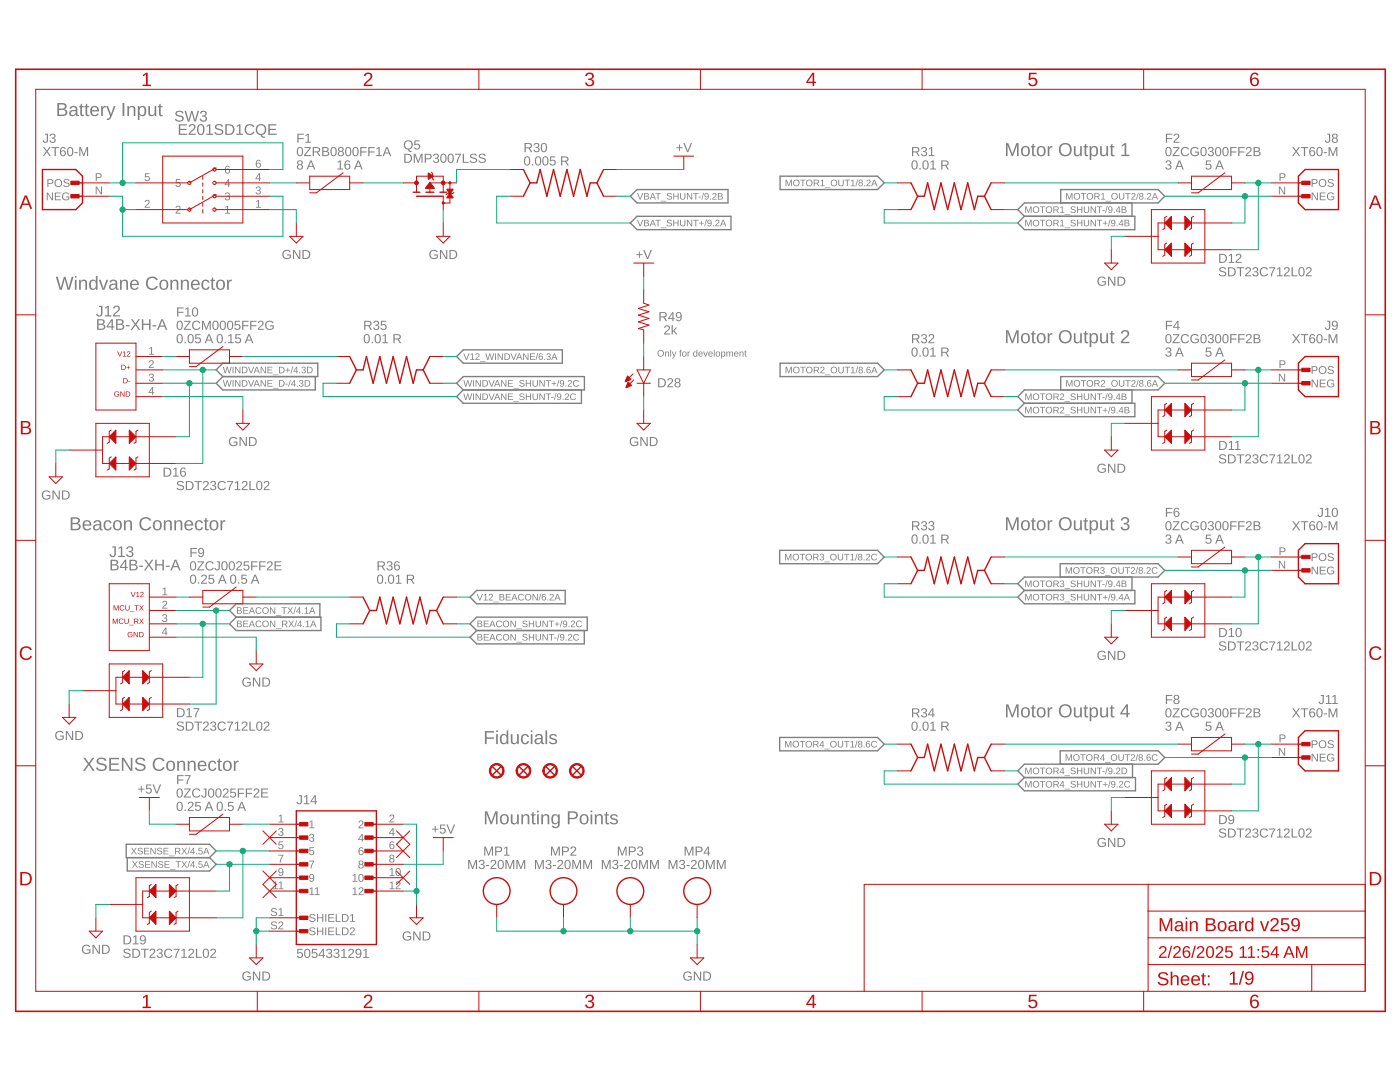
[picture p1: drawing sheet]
<svg xmlns="http://www.w3.org/2000/svg" width="279mm" height="216mm" viewBox="0 0 279 216" stroke-linecap="round" stroke-linejoin="round" font-family="sans-serif">
<g fill="#808080">
<path d="M19.1 37.2h.2l.9 1.4v-1.4h.2v1.6h-.3l-.8-1.3v1.3h-.2z"/>
<path d="M255.2 37.2h.3l.8 1.4v-1.4h.2v1.6h-.3l-.8-1.3v1.3h-.2z"/>
<path d="M255.2 74.6h.3l.8 1.3v-1.3h.2v1.5h-.3l-.8-1.3v1.3h-.2z"/>
<path d="M255.2 111.9h.3l.8 1.3v-1.3h.2v1.5h-.3l-.8-1.3v1.3h-.2z"/>
<path d="M255.2 149.2h.3l.8 1.3v-1.3h.2v1.6h-.3l-.8-1.3v1.3h-.2z"/>
<path d="M29.8 69.5l.5-.3v1.4h.4v.2h-.9v-.2h.3v-1.2l-.3 .3z"/>
<path d="M29.9 72a.53 .53 0 0 1 .8 .2 .53 .53 0 0 1-.5 .7l-.3 .4h.8v.1h-1l.5-.6a.33 .33 0 0 0 .3-.5 .33 .33 0 0 0-.6-.1l-.2 .1z"/>
<path d="M29.9 74.6a.45 .45 0 0 1 .7 0 .45 .45 0 0 1-.2 .7 .41 .41 0 0 1 .3 .5 .41 .41 0 0 1-.5 .3l-.5-.2v-.2h.2a.31 .31 0 0 0 .4 .3 .31 .31 0 0 0 .1-.5l-.4-.1v-.2a.3 .3 0 0 0 .5-.1 .3 .3 0 0 0-.2-.4 .3 .3 0 0 0-.4 .3l-.2-.1z"/>
<path d="M32.5 117.5l.5-.3v1.4h.4v.2h-1v-.2h.4v-1.2l-.3 .3z"/>
<path d="M32.5 120a.53 .53 0 0 1 .8 .2 .53 .53 0 0 1-.4 .7l-.3 .4h.8v.1h-1l.4-.7a.33 .33 0 0 0 .4-.4 .33 .33 0 0 0-.6-.1l-.2 .1z"/>
<path d="M32.5 122.6a.45 .45 0 0 1 .7 0 .45 .45 0 0 1-.2 .7 .41 .41 0 0 1 .4 .5 .41 .41 0 0 1-.5 .3l-.5-.2-.1-.2h.2a.31 .31 0 0 0 .5 .3 .31 .31 0 0 0 .1-.5l-.4-.1v-.2a.3 .3 0 0 0 .4-.1 .3 .3 0 0 0-.2-.4 .3 .3 0 0 0-.3 .3l-.2-.1z"/>
<path d="M61.8 164l.5-.3v1.4h.4v.2h-.9v-.2h.3v-1.2l-.3 .3z"/>
<path d="M55.6 162.8l.6-.2v1.3h.4v.2h-1v-.2h.4v-1.2l-.4 .3z"/>
<path d="M71.7 163.8a.53 .53 0 0 1 .8 .3 .53 .53 0 0 1-.4 .7l-.3 .3h.8v.2h-1.1l.5-.7a.33 .33 0 0 0 .3-.5 .33 .33 0 0 0-.5-.1l-.3 .1z"/>
<path d="M77.9 162.6a.53 .53 0 0 1 .8 .3 .53 .53 0 0 1-.5 .7l-.3 .3h.8v.2h-1l.5-.7a.33 .33 0 0 0 .3-.5 .33 .33 0 0 0-.6-.1l-.2 .1z"/>
<path d="M61.9 166.5a.45 .45 0 0 1 .7 0 .45 .45 0 0 1-.2 .7 .41 .41 0 0 1 .3 .4 .41 .41 0 0 1-.5 .4l-.5-.3v-.2h.2a.31 .31 0 0 0 .4 .3 .31 .31 0 0 0 .1-.5l-.4-.1v-.1a.3 .3 0 0 0 .5-.2 .3 .3 0 0 0-.2-.4 .3 .3 0 0 0-.4 .3h-.2z"/>
<path d="M55.7 165.3a.45 .45 0 0 1 .7 0 .45 .45 0 0 1-.2 .7 .41 .41 0 0 1 .4 .5 .41 .41 0 0 1-.5 .3l-.5-.2-.1-.2h.2a.31 .31 0 0 0 .4 .2 .31 .31 0 0 0 .2-.5h-.4v-.2a.3 .3 0 0 0 .4-.2 .3 .3 0 0 0-.2-.4 .3 .3 0 0 0-.4 .3h-.2z"/>
<path d="M61.8 169.1h.8v.1h-.7v.5a.53 .53 0 0 1 .8 .3 .53 .53 0 0 1-.4 .7 .53 .53 0 0 1-.6-.4l.2-.1a.34 .34 0 0 0 .5 .2 .34 .34 0 0 0 0-.5 .34 .34 0 0 0-.5 0h-.2z"/>
<path d="M55.6 167.9h.9v.2h-.7v.4a.53 .53 0 0 1 .7 .3 .53 .53 0 0 1-.3 .7 .53 .53 0 0 1-.7-.4h.2a.34 .34 0 0 0 .5 .1 .34 .34 0 0 0 .1-.5 .34 .34 0 0 0-.5 0h-.2z"/>
<path d="M61.7 171.7h1l-.5 1.6h-.2v-.4l.5-1h-.8z"/>
<path d="M55.5 170.6h1.1l-.6 1.5h-.2l.1-.4 .5-1h-.9z"/>
<path d="M35.2 41.2a.53 .53 0 0 1 .8 .2 .53 .53 0 0 1-.4 .7l-.4 .4h.9v.1h-1.1l.5-.7a.33 .33 0 0 0 .3-.4 .33 .33 0 0 0-.5-.1l-.3 .1z"/>
<path d="M29 40a.53 .53 0 0 1 .9 .2 .53 .53 0 0 1-.5 .7l-.3 .4h.8v.1h-1l.5-.6a.33 .33 0 0 0 .3-.5 .33 .33 0 0 0-.6-.1l-.2 .1z"/>
<path d="M35.1 35.7h.9v.2h-.7v.5a.53 .53 0 0 1 .7 .2 .53 .53 0 0 1-.3 .8 .53 .53 0 0 1-.7-.5h.2a.34 .34 0 0 0 .5 .2 .34 .34 0 0 0 .1-.6 .34 .34 0 0 0-.6 .1h-.1z"/>
<path d="M28.9 34.6h.9v.1h-.7v.5a.53 .53 0 0 1 .8 .3 .53 .53 0 0 1-.4 .7 .53 .53 0 0 1-.6-.4l.2-.1a.34 .34 0 0 0 .5 .2 .34 .34 0 0 0 0-.5 .34 .34 0 0 0-.5 0h-.2z"/>
<path d="M45 41.3l.5-.2v1.4h.4v.1h-1v-.1h.4v-1.2l-.3 .2z"/>
<path d="M51.1 40.2l.6-.3v1.4h.4v.1h-1v-.1h.4v-1.2l-.4 .2z"/>
<path d="M45 38.5a.45 .45 0 0 1 .8 0 .45 .45 0 0 1-.3 .7 .41 .41 0 0 1 .4 .5 .41 .41 0 0 1-.5 .3l-.5-.3-.1-.1 .3-.1a.31 .31 0 0 0 .4 .3 .31 .31 0 0 0 .1-.5h-.4v-.2a.3 .3 0 0 0 .5-.2 .3 .3 0 0 0-.3-.4 .3 .3 0 0 0-.3 .3h-.2z"/>
<path d="M51.2 37.3a.45 .45 0 0 1 .7 0 .45 .45 0 0 1-.2 .7 .41 .41 0 0 1 .4 .5 .41 .41 0 0 1-.6 .3l-.4-.2-.1-.2h.2a.31 .31 0 0 0 .4 .2 .31 .31 0 0 0 .2-.4l-.4-.1v-.2a.3 .3 0 0 0 .4-.1 .3 .3 0 0 0-.2-.4 .3 .3 0 0 0-.4 .2h-.2z"/>
<path d="M11.4 20.6a1.69 1.69 0 0 1 1.8 .3 .61 .61 0 0 1-.4 .9 .71 .71 0 0 1 .6 .8 .71 .71 0 0 1-.9 .6h-1.1zM11.8 20.8v.9h.6a.43 .43 0 0 0 .5-.4 .43 .43 0 0 0-.5-.5zM11.8 21.9v1l1-.1a.45 .45 0 0 0 .2-.7l-.2-.1zM14.1 21.3a.79 .79 0 0 1 .9-.2 .79 .79 0 0 1 .4 .7l.1 1 .2 .1v.2h-.4l-.2-.3a.68 .68 0 0 1-.8 .4 .68 .68 0 0 1-.5-.8 .68 .68 0 0 1 .9-.5h.4a.45 .45 0 0 0-.3-.5 .45 .45 0 0 0-.6 .3h-.3zM14.3 22.3a.41 .41 0 0 0 0 .6 .41 .41 0 0 0 .6-.1l.2-.6zM16.1 20.7h.3v.5h.3v.2h-.3v1.3l.1 .2h.3v.2h-.6l-.1-.1-.1-1.6h-.2v-.2h.2zM17.2 20.7h.2v.5h.4v.2h-.4v1.3l.1 .2h.3v.2h-.5l-.2-.1v-1.6h-.3v-.2h.3zM18.2 21.4a.91 .91 0 0 1 1.1-.2 .91 .91 0 0 1 .5 1h-1.5a.58 .58 0 0 0 .4 .7 .58 .58 0 0 0 .7-.3l.3 .1a.95 .95 0 0 1-1.3 .4 .95 .95 0 0 1-.4-1.3zM18.5 21.5l-.2 .5h1.1l-.1-.5a.55 .55 0 0 0-.8 0zM20.2 21.2h.3v.4l.2-.4 .4-.1v.4h-.3l-.2 .2-.1 1.5h-.3zM21.2 21.2h.3l.6 1.6 .6-1.6h.4l-.8 2a.85 .85 0 0 1-1 .7v-.2l.4-.1 .3-.5zM24.5 20.6h.3v2.6h-.3zM25.4 21.2h.3v.3a.67 .67 0 0 1 .8-.4 .67 .67 0 0 1 .5 .7v1.4h-.3v-1.3a.48 .48 0 0 0-.6-.5 .48 .48 0 0 0-.3 .6v1.2h-.4zM27.5 21.2h.3v.3a.76 .76 0 0 1 1-.3 .76 .76 0 0 1 .4 1 .81 .81 0 0 1-1 1l-.4-.4v1.1h-.3zM28.1 21.5a1.06 1.06 0 0 0 .1 1.4 .65 .65 0 0 0 .7-.3 .65 .65 0 0 0-.1-.7 .48 .48 0 0 0-.2-.5 .48 .48 0 0 0-.5 .1zM29.6 21.2h.3v1.2a.48 .48 0 0 0 .6 .6 .48 .48 0 0 0 .4-.7v-1.1h.3v2h-.3v-.4a.67 .67 0 0 1-.8 .4 .67 .67 0 0 1-.5-.7zM31.8 20.7h.3v.5h.3v.2h-.3v1.3l.1 .2h.3v.2h-.6l-.1-.1-.1-1.6h-.2v-.2h.2z"/>
<path d="M200.8 28.6h.4l.8 2.2 .8-2.2h.5v2.6h-.3v-2.3l-.8 2.3h-.3l-.8-2.3v2.3h-.3zM204 29.4a.95 .95 0 0 1 1.2-.1 .95 .95 0 0 1 .3 1.2 .89 .89 0 0 1-1 .7 .89 .89 0 0 1-.7-1zM204.3 29.5a.91 .91 0 0 0 .3 1.4 .84 .84 0 0 0 .6-.7 .84 .84 0 0 0-.5-.8zM206.1 28.7h.2v.5h.4v.2h-.4v1.3l.1 .2h.3v.2h-.5l-.2-.1v-1.6h-.3v-.2h.3zM207.1 29.4a.95 .95 0 0 1 1.3-.1 .95 .95 0 0 1 .3 1.2 .89 .89 0 0 1-1.1 .7 .89 .89 0 0 1-.7-1zM207.5 29.5a.91 .91 0 0 0 .3 1.4 .84 .84 0 0 0 .5-.7 .84 .84 0 0 0-.5-.8zM209.1 29.2h.3v.4l.2-.4 .4-.1v.3l-.3 .1-.2 .2-.1 1.5h-.3zM211.7 28.9a1.32 1.32 0 0 1 1.9 .1 1.32 1.32 0 0 1-.3 1.9 1.32 1.32 0 0 1-1.9-.6l-.1-.7zM211.9 29.1a1.03 1.03 0 0 0-.1 1.4 1.03 1.03 0 0 0 1.5 .1 1.05 1.05 0 0 0 .1-1.3 1.05 1.05 0 0 0-1.3-.4zM214.3 29.2h.3v1.2a.48 .48 0 0 0 .6 .6 .48 .48 0 0 0 .4-.7v-1.1h.3v2h-.3v-.4a.67 .67 0 0 1-.8 .4 .67 .67 0 0 1-.5-.7zM216.6 28.7h.2v.5h.3v.2h-.3v1.3l.1 .2h.3v.2h-.6l-.1-.1-.1-1.6h-.2v-.2h.3zM217.5 29.2h.3v.3a.76 .76 0 0 1 1-.3 .76 .76 0 0 1 .3 1 .81 .81 0 0 1-1 1l-.3-.4v1.1h-.3zM218 29.5a1.06 1.06 0 0 0 .2 1.4 .65 .65 0 0 0 .6-.3 .65 .65 0 0 0 0-.7 .48 .48 0 0 0-.3-.5 .48 .48 0 0 0-.5 .1zM219.5 29.2h.4v1.2a.48 .48 0 0 0 .5 .6 .48 .48 0 0 0 .4-.7v-1.1h.3v2h-.3v-.4a.67 .67 0 0 1-.7 .4 .67 .67 0 0 1-.6-.7zM221.8 28.7h.2v.5h.4v.2h-.4v1.3l.1 .2h.3v.2h-.5l-.2-.1v-1.6h-.2v-.2h.2zM223.9 29l.6-.4h.3v2.3h.6v.3h-1.6v-.3h.6v-2l-.5 .4z"/>
<path d="M200.8 65.9h.4l.8 2.2 .8-2.2h.5v2.6h-.3v-2.3l-.8 2.3h-.3l-.8-2.3v2.3h-.3zM204 66.7a.95 .95 0 0 1 1.2-.1 .95 .95 0 0 1 .3 1.2 .89 .89 0 0 1-1 .7 .89 .89 0 0 1-.7-1zM204.3 66.8a.91 .91 0 0 0 .3 1.5 .84 .84 0 0 0 .6-.8 .84 .84 0 0 0-.5-.8zM206.1 66h.2v.5h.4v.2h-.4v1.3l.1 .2h.3v.3h-.5l-.2-.2v-1.6h-.3v-.2h.3zM207.1 66.7a.95 .95 0 0 1 1.3-.1 .95 .95 0 0 1 .3 1.2 .89 .89 0 0 1-1.1 .7 .89 .89 0 0 1-.7-1zM207.5 66.8a.91 .91 0 0 0 .3 1.5 .84 .84 0 0 0 .5-.8 .84 .84 0 0 0-.5-.8zM209.1 66.5h.3v.4l.2-.3 .4-.1v.3h-.3l-.2 .3-.1 1.4h-.3zM211.7 66.2a1.32 1.32 0 0 1 1.9 .1 1.32 1.32 0 0 1-.3 2 1.32 1.32 0 0 1-1.9-.6l-.1-.8zM211.9 66.4a1.03 1.03 0 0 0-.1 1.5 1.03 1.03 0 0 0 1.5 .1 1.05 1.05 0 0 0 .1-1.4 1.05 1.05 0 0 0-1.3-.3zM214.3 66.5h.3v1.3a.48 .48 0 0 0 .6 .5 .48 .48 0 0 0 .4-.7v-1.1h.3v2h-.3v-.4a.67 .67 0 0 1-.8 .4 .67 .67 0 0 1-.5-.7zM216.6 66h.2v.5h.3v.2h-.3v1.3l.1 .2h.3v.3h-.6l-.1-.2-.1-1.6h-.2v-.2h.3zM217.5 66.5h.3v.3a.76 .76 0 0 1 1-.3 .76 .76 0 0 1 .3 1 .81 .81 0 0 1-1 1l-.3-.3v1.1h-.3zM218 66.8a1.06 1.06 0 0 0 .2 1.5 .65 .65 0 0 0 .6-.3 .65 .65 0 0 0 0-.8 .48 .48 0 0 0-.3-.4 .48 .48 0 0 0-.5 0zM219.5 66.5h.4v1.3a.48 .48 0 0 0 .5 .5 .48 .48 0 0 0 .4-.7v-1.1h.3v2h-.3v-.4a.67 .67 0 0 1-.7 .4 .67 .67 0 0 1-.6-.7zM221.8 66h.2v.5h.4v.2h-.4v1.3l.1 .2h.3v.3h-.5l-.2-.2v-1.6h-.2v-.2h.2zM224 66a.84 .84 0 0 1 1.3 .2 .84 .84 0 0 1-.5 1.2l-.8 .8h1.4v.3h-1.7a3.5 3.5 0 0 1 1.2-1.6 .49 .49 0 0 0-.2-.8 .49 .49 0 0 0-.7 .5l-.3-.1z"/>
<path d="M200.8 103.2h.4l.8 2.2 .8-2.2h.5v2.6h-.3v-2.3l-.8 2.3h-.3l-.8-2.3v2.3h-.3zM204 104a.95 .95 0 0 1 1.2-.1 .95 .95 0 0 1 .3 1.2 .89 .89 0 0 1-1 .7 .89 .89 0 0 1-.7-1zM204.3 104.1a.91 .91 0 0 0 .3 1.5 .84 .84 0 0 0 .6-.8 .84 .84 0 0 0-.5-.8zM206.1 103.4h.2v.4h.4v.3h-.4v1.2l.1 .3h.3v.2h-.5l-.2-.2v-1.5h-.3v-.3h.3zM207.1 104a.95 .95 0 0 1 1.3-.1 .95 .95 0 0 1 .3 1.2 .89 .89 0 0 1-1.1 .7 .89 .89 0 0 1-.7-1zM207.5 104.1a.91 .91 0 0 0 .3 1.5 .84 .84 0 0 0 .5-.8 .84 .84 0 0 0-.5-.8zM209.1 103.8h.3v.4l.2-.3 .4-.1v.3h-.3l-.2 .3-.1 1.4h-.3zM211.7 103.5a1.32 1.32 0 0 1 1.9 .2 1.32 1.32 0 0 1-.3 1.9 1.32 1.32 0 0 1-1.9-.6l-.1-.8zM211.9 103.7a1.03 1.03 0 0 0-.1 1.5 1.03 1.03 0 0 0 1.5 .1 1.05 1.05 0 0 0 .1-1.4 1.05 1.05 0 0 0-1.3-.3zM214.3 103.8h.3v1.3a.48 .48 0 0 0 .6 .5 .48 .48 0 0 0 .4-.6v-1.2h.3v2h-.3v-.3a.67 .67 0 0 1-.8 .3 .67 .67 0 0 1-.5-.7zM216.6 103.4h.2v.4h.3v.3h-.3v1.2l.1 .3h.3v.2h-.6l-.1-.2-.1-1.5h-.2v-.3h.3zM217.5 103.8h.3v.3a.76 .76 0 0 1 1-.2 .76 .76 0 0 1 .3 .9 .81 .81 0 0 1-1 1l-.3-.3v1.1h-.3zM218 104.1a1.06 1.06 0 0 0 .2 1.5 .65 .65 0 0 0 .6-.3 .65 .65 0 0 0 0-.7 .48 .48 0 0 0-.3-.5 .48 .48 0 0 0-.5 0zM219.5 103.8h.4v1.3a.48 .48 0 0 0 .5 .5 .48 .48 0 0 0 .4-.6v-1.2h.3v2h-.3v-.3a.67 .67 0 0 1-.7 .3 .67 .67 0 0 1-.6-.7zM221.8 103.4h.2v.4h.4v.3h-.4v1.2l.1 .3h.3v.2h-.5l-.2-.2v-1.5h-.2v-.3h.2zM223.9 103.4a.78 .78 0 0 1 1.1-.2 .78 .78 0 0 1 .2 1.1l-.4 .2a.7 .7 0 0 1 .6 .8 .7 .7 0 0 1-.9 .6l-.4-.1-.3-.3-.2-.4h.4a.53 .53 0 0 0 .7 .5 .53 .53 0 0 0 .2-.8l-.6-.2v-.2a.5 .5 0 0 0 .7-.3 .5 .5 0 0 0-.4-.7 .5 .5 0 0 0-.6 .5h-.3z"/>
<path d="M200.8 140.6h.4l.8 2.2 .8-2.2h.5v2.5h-.3v-2.2l-.8 2.2h-.3l-.8-2.2v2.2h-.3zM204 141.4a.95 .95 0 0 1 1.2-.1 .95 .95 0 0 1 .3 1.2 .89 .89 0 0 1-1 .7 .89 .89 0 0 1-.7-1.1zM204.3 141.4a.91 .91 0 0 0 .3 1.5 .84 .84 0 0 0 .6-.7 .84 .84 0 0 0-.5-.8zM206.1 140.7h.2v.5h.4v.2h-.4v1.2l.1 .3h.3v.2h-.5l-.2-.1v-1.6h-.3v-.2h.3zM207.1 141.4a.95 .95 0 0 1 1.3-.1 .95 .95 0 0 1 .3 1.2 .89 .89 0 0 1-1.1 .7 .89 .89 0 0 1-.7-1.1zM207.5 141.4a.91 .91 0 0 0 .3 1.5 .84 .84 0 0 0 .5-.7 .84 .84 0 0 0-.5-.8zM209.1 141.2h.3v.4l.2-.4 .4-.1v.3l-.3 .1-.2 .2-.1 1.4h-.3zM211.7 140.9a1.32 1.32 0 0 1 1.9 .1 1.32 1.32 0 0 1-.3 1.9 1.32 1.32 0 0 1-1.9-.6l-.1-.8zM211.9 141.1a1.03 1.03 0 0 0-.1 1.4 1.03 1.03 0 0 0 1.5 .1 1.05 1.05 0 0 0 .1-1.3 1.05 1.05 0 0 0-1.3-.4zM214.3 141.2h.3v1.2a.48 .48 0 0 0 .6 .6 .48 .48 0 0 0 .4-.7v-1.1h.3v1.9h-.3v-.3a.67 .67 0 0 1-.8 .4 .67 .67 0 0 1-.5-.7zM216.6 140.7h.2v.5h.3v.2h-.3v1.2l.1 .3h.3v.2h-.6l-.1-.1-.1-1.6h-.2v-.2h.3zM217.5 141.2h.3v.3a.76 .76 0 0 1 1-.3 .76 .76 0 0 1 .3 .9 .81 .81 0 0 1-1 1l-.3-.3v1.1h-.3zM218 141.5a1.06 1.06 0 0 0 .2 1.4 .65 .65 0 0 0 .6-.3 .65 .65 0 0 0 0-.7 .48 .48 0 0 0-.3-.5 .48 .48 0 0 0-.5 .1zM219.5 141.2h.4v1.2a.48 .48 0 0 0 .5 .6 .48 .48 0 0 0 .4-.7v-1.1h.3v1.9h-.3v-.3a.67 .67 0 0 1-.7 .4 .67 .67 0 0 1-.6-.7zM221.8 140.7h.2v.5h.4v.2h-.4v1.2l.1 .3h.3v.2h-.5l-.2-.1v-1.6h-.2v-.2h.2zM224.8 140.6h.3v1.7h.4v.3h-.4v.5h-.3v-.5h-1.2v-.3zM224.8 140.9l-.9 1.4h.9z"/>
<path d="M11.1 55.2h.4l.6 2.3 .6-2.3h.4l.6 2.3 .6-2.3h.4l-.8 2.6h-.4l-.6-2.2-.6 2.2h-.4zM14.9 55.1h.4v.3h-.4zM14.9 55.8h.4v2h-.4zM15.8 55.8h.3v.4a.67 .67 0 0 1 .8-.4 .67 .67 0 0 1 .5 .7v1.3h-.4v-1.2a.48 .48 0 0 0-.5-.6 .48 .48 0 0 0-.4 .7v1.1h-.3zM18 56.1a.71 .71 0 0 1 1.1 0v-1h.4v2.7h-.3l-.1-.3a.76 .76 0 0 1-.9 .3 .76 .76 0 0 1-.4-1zM18.3 56.1a1.25 1.25 0 0 0 .1 1.5 .66 .66 0 0 0 .7-.3 .66 .66 0 0 0 0-.7l-.2-.5zM19.7 55.8h.4l.5 1.8 .6-1.8h.4l-.8 2h-.3zM22.1 55.9a.79 .79 0 0 1 .8-.1 .79 .79 0 0 1 .5 .7v.9l.3 .2v.2h-.4l-.2-.4a.68 .68 0 0 1-.9 .5 .68 .68 0 0 1-.4-.8 .68 .68 0 0 1 .8-.5h.5a.45 .45 0 0 0-.3-.6 .45 .45 0 0 0-.6 .4l-.4-.1zM22.2 56.9a.41 .41 0 0 0 .1 .7 .41 .41 0 0 0 .6-.2l.2-.6zM23.9 55.8h.4v.4a.67 .67 0 0 1 .7-.4 .67 .67 0 0 1 .5 .7v1.3h-.3v-1.2a.48 .48 0 0 0-.5-.6 .48 .48 0 0 0-.4 .7v1.1h-.3zM26.2 56.1a.91 .91 0 0 1 1.1-.2 .91 .91 0 0 1 .4 1h-1.4a.58 .58 0 0 0 .4 .7 .58 .58 0 0 0 .7-.3l.3 .1a.95 .95 0 0 1-1.3 .4 .95 .95 0 0 1-.4-1.3zM26.5 56.2l-.2 .4h1.1l-.2-.4a.55 .55 0 0 0-.7 0zM29.5 55.5a1.29 1.29 0 0 1 2 .3l-.3 .1a.93 .93 0 0 0-1.3-.3 .93 .93 0 0 0-.4 1.2 .9 .9 0 0 0 .8 .8 .9 .9 0 0 0 .9-.6l.3 .2a1.32 1.32 0 0 1-1.9 .4 1.32 1.32 0 0 1-.3-1.9zM32 56a.95 .95 0 0 1 1.3-.1 .95 .95 0 0 1 .3 1.2 .89 .89 0 0 1-1.1 .7 .89 .89 0 0 1-.7-1zM32.4 56.1a.91 .91 0 0 0 .3 1.5 .84 .84 0 0 0 .5-.8 .84 .84 0 0 0-.5-.8zM34 55.8h.3v.4a.67 .67 0 0 1 .8-.4 .67 .67 0 0 1 .5 .7v1.3h-.3v-1.2a.48 .48 0 0 0-.6-.6 .48 .48 0 0 0-.4 .7v1.1h-.3zM36.1 55.8h.3v.4a.67 .67 0 0 1 .8-.4 .67 .67 0 0 1 .5 .7v1.3h-.3v-1.2a.48 .48 0 0 0-.6-.6 .48 .48 0 0 0-.4 .7v1.1h-.3zM38.3 56.1a.91 .91 0 0 1 1.1-.2 .91 .91 0 0 1 .5 1h-1.5a.58 .58 0 0 0 .4 .7 .58 .58 0 0 0 .7-.3l.3 .1a.95 .95 0 0 1-1.3 .4 .95 .95 0 0 1-.4-1.3zM38.6 56.2l-.2 .4h1.1l-.1-.4a.55 .55 0 0 0-.8 0zM40.4 56.1a.81 .81 0 0 1 1.4 .3h-.3a.51 .51 0 0 0-.7-.3 .51 .51 0 0 0-.3 .7 .51 .51 0 0 0 .3 .7 .51 .51 0 0 0 .7-.3h.3a.84 .84 0 0 1-1 .6 .84 .84 0 0 1-.6-1zM42.3 55.4h.2v.4h.4v.3h-.4v1.2l.1 .3h.3v.2h-.5l-.2-.2v-1.5h-.2v-.3h.2zM43.3 56a.95 .95 0 0 1 1.3-.1 .95 .95 0 0 1 .3 1.2 .89 .89 0 0 1-1.1 .7 .89 .89 0 0 1-.7-1zM43.7 56.1a.91 .91 0 0 0 .3 1.5 .84 .84 0 0 0 .6-.8 .84 .84 0 0 0-.6-.8zM45.3 55.8h.3v.4l.2-.3 .5-.1v.3h-.4l-.2 .3v1.4h-.4z"/>
<path d="M14.1 103.2a1.69 1.69 0 0 1 1.8 .4 .61 .61 0 0 1-.4 .8 .71 .71 0 0 1 .6 .9 .71 .71 0 0 1-.9 .5h-1.1zM14.5 103.5v.8h.5a.43 .43 0 0 0 .6-.4 .43 .43 0 0 0-.6-.4zM14.5 104.6v.9h1a.45 .45 0 0 0 .2-.7l-.2-.2zM16.7 104a.91 .91 0 0 1 1.1-.1 .91 .91 0 0 1 .4 1h-1.4a.58 .58 0 0 0 .4 .7 .58 .58 0 0 0 .7-.3l.3 .1a.95 .95 0 0 1-1.3 .3 .95 .95 0 0 1-.4-1.2zM17 104.2l-.2 .4h1.1l-.2-.4a.55 .55 0 0 0-.7 0zM18.9 103.9a.79 .79 0 0 1 .8-.1 .79 .79 0 0 1 .5 .7v.9l.3 .2v.2h-.4l-.2-.4a.68 .68 0 0 1-.9 .5 .68 .68 0 0 1-.4-.8 .68 .68 0 0 1 .8-.5h.5a.45 .45 0 0 0-.3-.6 .45 .45 0 0 0-.6 .4l-.3-.1zM19.1 104.9a.41 .41 0 0 0 0 .7 .41 .41 0 0 0 .6-.2l.2-.6zM20.9 104.1a.81 .81 0 0 1 1.4 .3h-.4a.51 .51 0 0 0-.7-.3 .51 .51 0 0 0-.2 .7 .51 .51 0 0 0 .3 .7 .51 .51 0 0 0 .7-.3h.3a.84 .84 0 0 1-1 .6 .84 .84 0 0 1-.6-1zM22.8 104a.95 .95 0 0 1 1.2-.1 .95 .95 0 0 1 .3 1.2 .89 .89 0 0 1-1 .7 .89 .89 0 0 1-.8-1zM23.1 104.1a.91 .91 0 0 0 .3 1.5 .84 .84 0 0 0 .6-.8 .84 .84 0 0 0-.6-.8zM24.7 103.8h.3l.1 .4a.67 .67 0 0 1 .7-.4 .67 .67 0 0 1 .5 .7v1.3h-.3v-1.2a.48 .48 0 0 0-.5-.6 .48 .48 0 0 0-.4 .7v1.1h-.4zM28.1 103.5a1.29 1.29 0 0 1 2.1 .3l-.4 .1a.93 .93 0 0 0-1.2-.3 .93 .93 0 0 0-.4 1.2 .9 .9 0 0 0 .8 .8 .9 .9 0 0 0 .9-.6l.3 .2a1.32 1.32 0 0 1-1.9 .4 1.32 1.32 0 0 1-.3-1.9zM30.7 104a.95 .95 0 0 1 1.3-.1 .95 .95 0 0 1 .3 1.2 .89 .89 0 0 1-1.1 .7 .89 .89 0 0 1-.7-1zM31.1 104.1a.91 .91 0 0 0 .3 1.5 .84 .84 0 0 0 .5-.8 .84 .84 0 0 0-.5-.8zM32.7 103.8h.3v.4a.67 .67 0 0 1 .8-.4 .67 .67 0 0 1 .5 .7v1.3h-.3v-1.2a.48 .48 0 0 0-.6-.6 .48 .48 0 0 0-.4 .7v1.1h-.3zM34.8 103.8h.3v.4a.67 .67 0 0 1 .8-.4 .67 .67 0 0 1 .5 .7v1.3h-.3v-1.2a.48 .48 0 0 0-.6-.6 .48 .48 0 0 0-.4 .7v1.1h-.3zM37 104a.91 .91 0 0 1 1.1-.1 .91 .91 0 0 1 .5 1h-1.5a.58 .58 0 0 0 .4 .7 .58 .58 0 0 0 .7-.3l.3 .1a.95 .95 0 0 1-1.3 .3 .95 .95 0 0 1-.4-1.2zM37.3 104.2l-.2 .4h1.1l-.1-.4a.55 .55 0 0 0-.8 0zM39.1 104.1a.81 .81 0 0 1 1.4 .3h-.3a.51 .51 0 0 0-.7-.3 .51 .51 0 0 0-.3 .7 .51 .51 0 0 0 .3 .7 .51 .51 0 0 0 .7-.3h.3a.84 .84 0 0 1-1 .6 .84 .84 0 0 1-.6-1zM41 103.4h.2v.4h.4v.3h-.4v1.2l.1 .3h.3v.2h-.5l-.2-.2v-1.5h-.2v-.3h.2zM42 104a.95 .95 0 0 1 1.3-.1 .95 .95 0 0 1 .3 1.2 .89 .89 0 0 1-1.1 .7 .89 .89 0 0 1-.7-1zM42.4 104.1a.91 .91 0 0 0 .3 1.5 .84 .84 0 0 0 .5-.8 .84 .84 0 0 0-.5-.8zM44 103.8h.3v.4l.2-.3 .4-.1v.3h-.3l-.2 .3-.1 1.4h-.3z"/>
<path d="M16.6 151.2h.4l.7 1 .7-1h.4l-.9 1.2 1 1.4h-.4l-.8-1.1-.8 1.1h-.3l.9-1.3zM19.4 151.5a1.18 1.18 0 0 1 1.9 .3h-.4a.68 .68 0 0 0-.7-.4 .68 .68 0 0 0-.6 .6l.7 .3a.8 .8 0 0 1 1 .8 .8 .8 0 0 1-1.1 .7 .95 .95 0 0 1-1.1-.6l.4-.1a.82 .82 0 0 0 .7 .5 .82 .82 0 0 0 .8-.5 1.86 1.86 0 0 0-1.4-.7l-.3-.4zM21.8 151.2h2v.3h-1.6v.8h1.5v.3h-1.5v.9h1.6v.3h-2zM24.3 151.2h.4l1.4 2.2v-2.2h.3v2.6h-.4l-1.4-2.2v2.2h-.3zM27.1 151.5a1.18 1.18 0 0 1 1.9 .3h-.3a.68 .68 0 0 0-.7-.4 .68 .68 0 0 0-.6 .6l.7 .3a.8 .8 0 0 1 1 .8 .8 .8 0 0 1-1.1 .7 .95 .95 0 0 1-1.1-.6l.3-.1a.82 .82 0 0 0 .8 .5 .82 .82 0 0 0 .7-.5 1.86 1.86 0 0 0-1.4-.7l-.3-.4zM30.8 151.5a1.29 1.29 0 0 1 2 .3l-.3 .1a.93 .93 0 0 0-1.2-.3 .93 .93 0 0 0-.4 1.2 .9 .9 0 0 0 .7 .8 .9 .9 0 0 0 1-.6l.3 .2a1.32 1.32 0 0 1-1.9 .4 1.32 1.32 0 0 1-.3-1.9zM33.4 152a.95 .95 0 0 1 1.2-.1 .95 .95 0 0 1 .3 1.2 .89 .89 0 0 1-1 .7 .89 .89 0 0 1-.7-1zM33.7 152.1a.91 .91 0 0 0 .3 1.5 .84 .84 0 0 0 .6-.8 .84 .84 0 0 0-.5-.8zM35.4 151.8h.3v.4a.67 .67 0 0 1 .7-.4 .67 .67 0 0 1 .6 .7v1.3h-.4v-1.3a.48 .48 0 0 0-.5-.5 .48 .48 0 0 0-.4 .7v1.1h-.3zM37.4 151.8h.4v.4a.67 .67 0 0 1 .7-.4 .67 .67 0 0 1 .5 .7v1.3h-.3v-1.3a.48 .48 0 0 0-.5-.5 .48 .48 0 0 0-.4 .7v1.1h-.3zM39.7 152a.91 .91 0 0 1 1.1-.1 .91 .91 0 0 1 .4 1h-1.4a.58 .58 0 0 0 .4 .7 .58 .58 0 0 0 .7-.3l.3 .1a.95 .95 0 0 1-1.3 .3 .95 .95 0 0 1-.4-1.2zM40 152.2l-.2 .4h1.1l-.2-.4a.55 .55 0 0 0-.7 0zM41.8 152a.81 .81 0 0 1 1.4 .4h-.4a.51 .51 0 0 0-.7-.3 .51 .51 0 0 0-.2 .7 .51 .51 0 0 0 .2 .7 .51 .51 0 0 0 .7-.3h.4a.84 .84 0 0 1-1 .6 .84 .84 0 0 1-.7-1zM43.7 151.4h.2v.4h.4v.3h-.4v1.2l.1 .3 .3-.1v.3h-.6l-.1-.2v-1.5h-.3v-.3h.3zM44.7 152a.95 .95 0 0 1 1.2-.1 .95 .95 0 0 1 .3 1.2 .89 .89 0 0 1-1 .7 .89 .89 0 0 1-.7-1zM45.1 152.1a.91 .91 0 0 0 .3 1.5 .84 .84 0 0 0 .5-.8 .84 .84 0 0 0-.5-.8zM46.7 151.8h.3v.4l.2-.3 .4-.1v.3h-.4l-.1 .3-.1 1.4h-.3z"/>
<path d="M131.2 70.5a.67 .67 0 0 1 1.3 0 .67 .67 0 0 1-1.3 0zM131.3 70.5a.5 .5 0 0 0 1 0 .5 .5 0 0 0-1 0zM132.7 70.2h.2v.1a.34 .34 0 0 1 .4-.2 .34 .34 0 0 1 .2 .4v.7h-.1v-.7a.24 .24 0 0 0-.3-.3 .24 .24 0 0 0-.2 .4v.6h-.2zM133.8 69.8h.1v1.4h-.1zM134.1 70.2h.1l.3 .8 .3-.8h.2l-.4 1.1a.23 .23 0 0 1-.2 .2 .23 .23 0 0 1-.3-.1l.4-.3zM135.8 69.8h.3l-.2 .2 .2 .3h-.2v.9h-.2v-.9h-.1zM136.3 70.2a.49 .49 0 0 1 .7 .2 .49 .49 0 0 1-.2 .6 .49 .49 0 0 1-.6-.1v-.5zM136.4 70.4a.36 .36 0 0 0-.1 .5 .36 .36 0 0 0 .5 .1v-.6zM137.2 70.2h.2v.2l.3-.3-.3 .4v.7h-.2zM138.5 70.2l.3-.1 .2 .2v-.5h.2v1.4h-.2v-.2a.35 .35 0 0 1-.4 .2 .35 .35 0 0 1-.3-.3zM138.6 70.4v.6a.34 .34 0 0 0 .4-.4 .34 .34 0 0 0-.4-.2zM139.5 70.3a.46 .46 0 0 1 .7 .1l.1 .3h-.8a.29 .29 0 0 0 .2 .3 .29 .29 0 0 0 .4-.1h.1a.5 .5 0 0 1-.7 .1 .5 .5 0 0 1 0-.7zM139.6 70.3l-.1 .3h.6l-.2-.3zM140.3 70.2h.2l.3 .8 .3-.8h.2l-.4 1h-.2zM141.5 70.3a.46 .46 0 0 1 .7 .1v.3h-.7a.29 .29 0 0 0 .2 .3 .29 .29 0 0 0 .4-.1h.1a.5 .5 0 0 1-.7 .1 .5 .5 0 0 1 0-.7zM141.6 70.3l-.1 .3h.6l-.2-.3zM142.5 69.8h.1v1.4h-.1zM143 70.2a.49 .49 0 0 1 .7 .2 .49 .49 0 0 1-.2 .6 .49 .49 0 0 1-.6-.1v-.5zM143.1 70.4a.36 .36 0 0 0-.1 .5 .36 .36 0 0 0 .5 .1v-.6zM143.9 70.2h.2v.1a.35 .35 0 0 1 .3-.2 .35 .35 0 0 1 .3 .3 .52 .52 0 0 1-.3 .8l-.3-.2v.5h-.2zM144.2 70.3a.37 .37 0 0 0-.1 .5 .37 .37 0 0 0 .4 .2v-.6zM145 70.2h.1v.1a.3 .3 0 0 1 .3-.2 .3 .3 0 0 1 .3 .2 .31 .31 0 0 1 .4-.2 .31 .31 0 0 1 .2 .4v.7h-.2v-.8l-.2-.1-.2 .1v.8h-.2v-.8l-.2-.1-.2 .9h-.1zM146.6 70.3a.46 .46 0 0 1 .7 .1l.1 .3h-.7a.29 .29 0 0 0 .1 .3 .29 .29 0 0 0 .4-.1h.1a.5 .5 0 0 1-.7 .1 .5 .5 0 0 1 0-.7zM146.7 70.3v.3h.5l-.2-.3zM147.6 70.2h.1v.1a.34 .34 0 0 1 .4-.2 .34 .34 0 0 1 .3 .4v.7h-.2v-.7a.24 .24 0 0 0-.2-.3 .24 .24 0 0 0-.2 .4v.6h-.2zM148.7 69.9l.1 .3h.2v.1h-.2v.6l.2 .2h-.3l-.1-.2-.1-.7z"/>
<path d="M96.8 145.9h1.8v.3h-1.5v.9h1.5v.3h-1.5v1.1h-.3zM99 145.7h.3v.4h-.3zM99 146.5h.3v2h-.3zM99.9 146.7a.71 .71 0 0 1 1.2 .1v-1.1h.3l.1 2.8h-.4v-.3a.76 .76 0 0 1-1 .2 .76 .76 0 0 1-.3-.9zM100.3 146.8a1.25 1.25 0 0 0 .1 1.4 .66 .66 0 0 0 .7-.2 .66 .66 0 0 0 0-.8l-.2-.4zM101.9 146.5h.4v1.2a.48 .48 0 0 0 .5 .6 .48 .48 0 0 0 .4-.7v-1.1h.3v2h-.3v-.4a.67 .67 0 0 1-.8 .4 .67 .67 0 0 1-.5-.7zM104.2 146.7a.81 .81 0 0 1 1.4 .3l-.4 .1a.51 .51 0 0 0-.7-.3 .51 .51 0 0 0-.2 .7 .51 .51 0 0 0 .2 .7 .51 .51 0 0 0 .7-.3h.4a.84 .84 0 0 1-1 .6 .84 .84 0 0 1-.6-1zM105.9 145.7h.4v.4h-.4zM105.9 146.5h.4v2h-.4zM107 146.6a.79 .79 0 0 1 .8-.2 .79 .79 0 0 1 .5 .7v1l.3 .2v.2h-.4l-.2-.4a.68 .68 0 0 1-.8 .5 .68 .68 0 0 1-.5-.9 .68 .68 0 0 1 .8-.4h.5a.45 .45 0 0 0-.3-.6 .45 .45 0 0 0-.6 .3h-.3zM107.2 147.6a.41 .41 0 0 0 0 .6 .41 .41 0 0 0 .6-.1l.2-.6zM108.9 145.7h.3v2.8h-.3zM109.8 146.6a.9 .9 0 0 1 1.4 .3l-.3 .1a.42 .42 0 0 0-.5-.4 .42 .42 0 0 0-.4 .6l.3 .1a.71 .71 0 0 1 .7 .2 .71 .71 0 0 1 .1 .7 .97 .97 0 0 1-1.6-.2h.3a.48 .48 0 0 0 .6 .3 .48 .48 0 0 0 .4-.5l-.1-.1a.87 .87 0 0 1-1.1-.9z"/>
<path d="M96.8 161.9h.4l.8 2.2 .8-2.2h.5v2.6h-.3v-2.3l-.8 2.3h-.3l-.8-2.3v2.3h-.3zM100 162.7a.95 .95 0 0 1 1.2-.1 .95 .95 0 0 1 .3 1.2 .89 .89 0 0 1-1 .7 .89 .89 0 0 1-.7-1zM100.3 162.8a.91 .91 0 0 0 .3 1.5 .84 .84 0 0 0 .6-.8 .84 .84 0 0 0-.5-.8zM101.9 162.5h.4v1.2a.48 .48 0 0 0 .5 .6 .48 .48 0 0 0 .4-.7v-1.1h.3v2h-.3v-.4a.67 .67 0 0 1-.8 .4 .67 .67 0 0 1-.5-.7zM104 162.5h.4v.3a.67 .67 0 0 1 .7-.3 .67 .67 0 0 1 .5 .6v1.4h-.3v-1.3a.48 .48 0 0 0-.5-.5 .48 .48 0 0 0-.4 .6v1.2h-.3zM106.3 162h.2v.5h.4v.2h-.4v1.3l.1 .2h.3v.3h-.5l-.2-.2v-1.6h-.3v-.2h.3zM107.2 161.7h.3v.4h-.3zM107.2 162.5h.3v2h-.3zM108 162.5h.3v.3a.67 .67 0 0 1 .8-.3 .67 .67 0 0 1 .5 .6v1.4h-.3v-1.3a.48 .48 0 0 0-.5-.5 .48 .48 0 0 0-.4 .6v1.2h-.4zM110.2 162.7a.71 .71 0 0 1 1.2 .1v-.3h.3v1.9a.84 .84 0 0 1-.7 .8 .84 .84 0 0 1-.9-.4l.3-.1 .2 .2a.54 .54 0 0 0 .7-.2l.1-.6a.75 .75 0 0 1-1 .3 .75 .75 0 0 1-.4-.9zM110.6 162.8a.92 .92 0 0 0 .2 1.4 .79 .79 0 0 0 .6-.8 .79 .79 0 0 0-.7-.7zM113.3 161.9a2.26 2.26 0 0 1 1.8 .2 .81 .81 0 0 1 .1 .9 .81 .81 0 0 1-.8 .5h-.7v1h-.4zM113.7 162.2v1h.7a.52 .52 0 0 0 .6-.4 .52 .52 0 0 0-.3-.6zM115.9 162.7a.95 .95 0 0 1 1.2-.1 .95 .95 0 0 1 .3 1.2 .89 .89 0 0 1-1 .7 .89 .89 0 0 1-.7-1zM116.3 162.8a.91 .91 0 0 0 .3 1.5 .84 .84 0 0 0 .5-.8 .84 .84 0 0 0-.5-.8zM117.9 161.7h.3v.4h-.3zM117.9 162.5h.3v2h-.3zM118.7 162.5h.3v.3a.67 .67 0 0 1 .8-.3 .67 .67 0 0 1 .5 .6v1.4h-.3v-1.3a.48 .48 0 0 0-.6-.5 .48 .48 0 0 0-.4 .6v1.2h-.3zM120.9 162h.3v.5h.3v.2h-.3v1.3l.1 .2h.3v.3h-.6l-.1-.2-.1-1.6h-.2v-.2h.2zM122 162.6a.9 .9 0 0 1 1.3 .3l-.3 .1a.42 .42 0 0 0-.5-.4 .42 .42 0 0 0-.3 .6l.2 .1a.71 .71 0 0 1 .7 .2 .71 .71 0 0 1 .1 .7 .97 .97 0 0 1-1.5-.2l.3-.1a.48 .48 0 0 0 .6 .4 .48 .48 0 0 0 .3-.5l-.1-.1a.87 .87 0 0 1-1-.9z"/>
<path d="M59.4 32.1a.52 .52 0 0 1 .8 0 .52 .52 0 0 1-.1 .8 .52 .52 0 0 1 .2 .8 .52 .52 0 0 1-.8 0 .52 .52 0 0 1 .1-.8l-.3-.3zM59.5 32.5a.35 .35 0 0 0 .7 0 .35 .35 0 0 0-.7 0zM59.5 33.3a.38 .38 0 0 0 .7 0 .38 .38 0 0 0-.7 0zM61.9 32h.3l.7 1.8h-.2l-.2-.5h-.9l-.2 .5h-.2zM62.1 32.2l-.4 .9h.7z"/>
<path d="M67.4 32.3l.6-.3v1.6h.5v.2h-1.2v-.2h.5v-1.4l-.4 .3zM69 32.1l.2-.1a.53 .53 0 0 1 .7 .4h-.2l-.1-.2a.5 .5 0 0 0-.6 .2 .5 .5 0 0 0 0 .5 .58 .58 0 0 1 .8 .1 .58 .58 0 0 1-.2 .8 .58 .58 0 0 1-.8-.4l-.1-.7zM68.9 33.2a.4 .4 0 0 0 .8 0 .4 .4 0 0 0-.8 0zM71.4 32h.3l.7 1.8h-.3l-.2-.5h-.8l-.2 .5h-.3zM71.5 32.2l-.3 .9h.6z"/>
<path d="M232.8 32.1a.51 .51 0 0 1 .8 0 .51 .51 0 0 1-.2 .8 .51 .51 0 0 1 .4 .7 .51 .51 0 0 1-.8 .2l-.4-.2v-.2l.2-.1a.37 .37 0 0 0 .5 .4 .37 .37 0 0 0 .1-.6l-.4-.1v-.2a.35 .35 0 0 0 .5-.2 .35 .35 0 0 0-.3-.4 .35 .35 0 0 0-.4 .3h-.2zM235.2 32h.3l.7 1.8h-.2l-.2-.5h-.8l-.2 .5h-.3zM235.4 32.2l-.4 .9h.7z"/>
<path d="M240.7 32h1v.2h-.8v.6a.62 .62 0 0 1 .8 .3 .62 .62 0 0 1-.3 .8 .62 .62 0 0 1-.8-.5h.2a.4 .4 0 0 0 .6 .2 .4 .4 0 0 0 .1-.7 .4 .4 0 0 0-.7 .1h-.2zM243.2 32h.3l.7 1.8h-.2l-.2-.5h-.8l-.2 .5h-.3zM243.4 32.2l-.4 .9h.7z"/>
<path d="M232.8 69.4a.51 .51 0 0 1 .8 0 .51 .51 0 0 1-.2 .8 .51 .51 0 0 1 .4 .7 .51 .51 0 0 1-.8 .3l-.4-.3v-.2h.2a.37 .37 0 0 0 .5 .3 .37 .37 0 0 0 .1-.6l-.4-.1v-.2a.35 .35 0 0 0 .5-.1 .35 .35 0 0 0-.3-.5 .35 .35 0 0 0-.4 .3h-.2zM235.2 69.3h.3l.7 1.9h-.2l-.2-.6h-.8l-.2 .6h-.3zM235.4 69.5l-.4 .9h.7z"/>
<path d="M240.7 69.3h1v.2h-.8v.6a.62 .62 0 0 1 .8 .3 .62 .62 0 0 1-.3 .8 .62 .62 0 0 1-.8-.5h.2a.4 .4 0 0 0 .6 .2 .4 .4 0 0 0 .1-.6 .4 .4 0 0 0-.7 0h-.2zM243.2 69.3h.3l.7 1.9h-.2l-.2-.6h-.8l-.2 .6h-.3zM243.4 69.5l-.4 .9h.7z"/>
<path d="M232.8 106.8a.51 .51 0 0 1 .8 0 .51 .51 0 0 1-.2 .8 .51 .51 0 0 1 .4 .6 .51 .51 0 0 1-.8 .3l-.4-.3v-.2h.2a.37 .37 0 0 0 .5 .3 .37 .37 0 0 0 .1-.6h-.4v-.2a.35 .35 0 0 0 .5-.2 .35 .35 0 0 0-.3-.5 .35 .35 0 0 0-.4 .3h-.2zM235.2 106.7h.3l.7 1.8h-.2l-.2-.5h-.8l-.2 .5h-.3zM235.4 106.9l-.4 .9h.7z"/>
<path d="M240.7 106.7h1v.2h-.8v.5a.62 .62 0 0 1 .8 .3 .62 .62 0 0 1-.3 .9 .62 .62 0 0 1-.8-.5l.2-.1a.4 .4 0 0 0 .6 .2 .4 .4 0 0 0 .1-.6 .4 .4 0 0 0-.7 0h-.2zM243.2 106.7h.3l.7 1.8h-.2l-.2-.5h-.8l-.2 .5h-.3zM243.4 106.9l-.4 .9h.7z"/>
<path d="M232.8 144.1a.51 .51 0 0 1 .8 0 .51 .51 0 0 1-.2 .8 .51 .51 0 0 1 .4 .7 .51 .51 0 0 1-.8 .2l-.4-.2v-.3h.2a.37 .37 0 0 0 .5 .3 .37 .37 0 0 0 .1-.5l-.4-.1v-.2a.35 .35 0 0 0 .5-.2 .35 .35 0 0 0-.3-.5 .35 .35 0 0 0-.4 .4l-.2-.1zM235.2 144h.3l.7 1.8h-.2l-.2-.5h-.8l-.2 .5h-.3zM235.4 144.2l-.4 .9h.7z"/>
<path d="M240.7 144h1v.2h-.8v.6a.62 .62 0 0 1 .8 .2 .62 .62 0 0 1-.3 .9 .62 .62 0 0 1-.8-.5h.2a.4 .4 0 0 0 .6 .2 .4 .4 0 0 0 .1-.7 .4 .4 0 0 0-.7 .1h-.2zM243.2 144h.3l.7 1.8h-.2l-.2-.5h-.8l-.2 .5h-.3zM243.4 144.2l-.4 .9h.7z"/>
<path d="M35.5 160.1a.68 .68 0 0 1 .8 0 .68 .68 0 0 1 .2 .8 .68 .68 0 0 1-.6 .9 .68 .68 0 0 1-.7-.9zM35.7 160.2a1.02 1.02 0 0 0 .2 1.4 .9 .9 0 0 0 0-1.4zM36.8 161.5h.3v.3h-.3zM37.6 160.1a.58 .58 0 0 1 1 .1 .58 .58 0 0 1-.4 .9l-.5 .5h.9v.2h-1.1v-.3l.5-.5a.39 .39 0 0 0 .4-.5 .39 .39 0 0 0-.7-.2v.2l-.2-.1zM39 160h1v.2h-.8v.6a.62 .62 0 0 1 .9 .2 .62 .62 0 0 1-.4 .9 .62 .62 0 0 1-.8-.5h.2a.4 .4 0 0 0 .6 .1 .4 .4 0 0 0 .1-.6 .4 .4 0 0 0-.6 .1h-.3zM41.6 160h.2l.8 1.8h-.3l-.2-.5h-.8l-.2 .5h-.3zM41.7 160.2l-.3 .9h.6z"/>
<path d="M43.5 160.1a.68 .68 0 0 1 .8 0 .68 .68 0 0 1 .2 .8 .68 .68 0 0 1-.6 .9 .68 .68 0 0 1-.7-.9zM43.7 160.2a1.02 1.02 0 0 0 .2 1.4 .9 .9 0 0 0 0-1.4zM44.8 161.5h.3v.3h-.3zM45.5 160h1.1v.2h-.9v.6a.62 .62 0 0 1 .9 .2 .62 .62 0 0 1-.4 .9 .62 .62 0 0 1-.8-.5h.3a.4 .4 0 0 0 .6 .1 .4 .4 0 0 0 0-.6 .4 .4 0 0 0-.6 .1h-.2zM48.1 160h.3l.7 1.8h-.2l-.2-.5h-.9l-.2 .5h-.2zM48.2 160.2l-.3 .9h.7z"/>
<path d="M38.2 114.7a.68 .68 0 0 1 .8 .1 .68 .68 0 0 1 .2 .8 .68 .68 0 0 1-.7 .9 .68 .68 0 0 1-.6-.9zM38.3 114.9a1.02 1.02 0 0 0 .2 1.4 .9 .9 0 0 0 0-1.5zM39.5 116.2h.2v.3h-.2zM40.3 114.8a.58 .58 0 0 1 .9 .1 .58 .58 0 0 1-.3 .8l-.5 .6h.9v.2h-1.2l.1-.3 .5-.5a.39 .39 0 0 0 .3-.6 .39 .39 0 0 0-.6-.1v.1h-.3zM41.7 114.7h1v.2h-.8l-.1 .5a.62 .62 0 0 1 .9 .3 .62 .62 0 0 1-.4 .9 .62 .62 0 0 1-.7-.5l.2-.1a.4 .4 0 0 0 .6 .2 .4 .4 0 0 0 0-.6 .4 .4 0 0 0-.6 0h-.2zM44.2 114.7h.3l.7 1.8h-.2l-.2-.5h-.8l-.3 .5h-.2zM44.4 114.9l-.4 .9h.7z"/>
<path d="M46.2 114.7a.68 .68 0 0 1 .8 .1 .68 .68 0 0 1 .2 .8 .68 .68 0 0 1-.7 .9 .68 .68 0 0 1-.6-.9zM46.3 114.9a1.02 1.02 0 0 0 .2 1.4 .9 .9 0 0 0 0-1.5zM47.5 116.2h.2v.3h-.2zM48.2 114.7h1v.2h-.8v.5a.62 .62 0 0 1 .9 .3 .62 .62 0 0 1-.4 .9 .62 .62 0 0 1-.8-.5l.2-.1a.4 .4 0 0 0 .6 .2 .4 .4 0 0 0 .1-.6 .4 .4 0 0 0-.6 0h-.3zM50.8 114.7h.2l.8 1.8h-.3l-.2-.5h-.8l-.2 .5h-.3zM50.9 114.9l-.3 .9h.6z"/>
<path d="M35.5 66.8a.68 .68 0 0 1 .8 0 .68 .68 0 0 1 .2 .8 .68 .68 0 0 1-.6 .9 .68 .68 0 0 1-.7-.9zM35.7 66.9a1.02 1.02 0 0 0 .2 1.4 .9 .9 0 0 0 0-1.5zM36.8 68.2h.3v.3h-.3zM37.7 66.8a.68 .68 0 0 1 .8 0 .68 .68 0 0 1 .2 .8 .68 .68 0 0 1-.7 .9 .68 .68 0 0 1-.6-.9zM37.9 66.9a1.02 1.02 0 0 0 .1 1.4 .9 .9 0 0 0 .1-1.5zM39 66.7h1v.2h-.8v.5a.62 .62 0 0 1 .9 .3 .62 .62 0 0 1-.4 .9 .62 .62 0 0 1-.8-.5h.2a.4 .4 0 0 0 .6 .1 .4 .4 0 0 0 .1-.6 .4 .4 0 0 0-.6 0h-.3zM41.6 66.7h.2l.8 1.8h-.3l-.2-.5h-.8l-.2 .5h-.3zM41.7 66.9l-.3 .9h.6z"/>
<path d="M43.5 66.8a.68 .68 0 0 1 .8 0 .68 .68 0 0 1 .2 .8 .68 .68 0 0 1-.6 .9 .68 .68 0 0 1-.7-.9zM43.7 66.9a1.02 1.02 0 0 0 .2 1.4 .9 .9 0 0 0 0-1.5zM44.8 68.2h.3v.3h-.3zM45.6 67l.6-.3v1.6h.5v.2h-1.2v-.2h.5v-1.4l-.4 .3zM47 66.7h1v.2h-.8v.5a.62 .62 0 0 1 .9 .3 .62 .62 0 0 1-.4 .9 .62 .62 0 0 1-.8-.5h.2a.4 .4 0 0 0 .6 .1 .4 .4 0 0 0 .1-.6 .4 .4 0 0 0-.6 0h-.3zM49.6 66.7h.2l.8 1.8h-.3l-.2-.5h-.8l-.2 .5h-.3zM49.7 66.9l-.3 .9h.6z"/>
<path d="M8.6 29.3h.2l.6 .8 .4-.8h.3l-.6 .9 .7 1h-.3l-.6-.8-.5 .8h-.3l.7-1zM10.3 29.3h1.5v.2h-.7v1.7h-.2v-1.7h-.6zM12.2 29.4h.2a.53 .53 0 0 1 .7 .3h-.2l-.1-.1a.5 .5 0 0 0-.5 .1 .5 .5 0 0 0-.1 .5 .58 .58 0 0 1 .9 .1 .58 .58 0 0 1-.3 .9 .58 .58 0 0 1-.8-.4v-.8zM12.2 30.6a.39 .39 0 0 0 .7 0 .39 .39 0 0 0-.7 0zM13.7 29.4a.68 .68 0 0 1 .7 .1 .68 .68 0 0 1 .2 .8 .68 .68 0 0 1-.6 .9 .68 .68 0 0 1-.6-.9zM13.8 29.6a1.02 1.02 0 0 0 .2 1.4 .9 .9 0 0 0 0-1.5zM14.9 30.4h.6v.2h-.6zM15.8 29.3h.3l.6 1.6 .6-1.6h.3v1.9h-.2v-1.6l-.6 1.6h-.2l-.6-1.6v1.6h-.2z"/>
<path d="M257.9 29.3h.3l.5 .8 .5-.8h.2l-.6 .9 .7 1h-.3l-.5-.8-.6 .8h-.3l.7-1zM259.6 29.3h1.5v.2h-.6v1.7h-.3v-1.7h-.6zM261.6 29.4h.1a.53 .53 0 0 1 .7 .3h-.2l-.1-.1a.5 .5 0 0 0-.5 .1 .5 .5 0 0 0-.1 .5 .58 .58 0 0 1 .9 .1 .58 .58 0 0 1-.3 .9 .58 .58 0 0 1-.8-.4v-.8zM261.5 30.6a.4 .4 0 0 0 .8 0 .4 .4 0 0 0-.8 0zM263 29.4a.68 .68 0 0 1 .8 .1 .68 .68 0 0 1 .2 .8 .68 .68 0 0 1-.7 .9 .68 .68 0 0 1-.6-.9zM263.2 29.6a1.02 1.02 0 0 0 .1 1.4 .9 .9 0 0 0 0-1.5zM264.2 30.4h.6v.2h-.6zM265.2 29.3h.3l.5 1.6 .6-1.6h.3v1.9h-.2v-1.6l-.6 1.6h-.2l-.5-1.6v1.6h-.2z"/>
<path d="M257.9 66.7h.3l.5 .7 .5-.7h.2l-.6 .8 .7 1h-.3l-.5-.8-.6 .8h-.3l.7-1zM259.6 66.7h1.5v.2h-.6v1.6h-.3v-1.6h-.6zM261.6 66.8l.1-.1a.53 .53 0 0 1 .7 .3l-.2 .1-.1-.2a.5 .5 0 0 0-.5 .1 .5 .5 0 0 0-.1 .6 .58 .58 0 0 1 .9 0 .58 .58 0 0 1-.3 .9 .58 .58 0 0 1-.8-.4v-.8zM261.5 67.9a.4 .4 0 0 0 .8 0 .4 .4 0 0 0-.8 0zM263 66.8a.68 .68 0 0 1 .8 0 .68 .68 0 0 1 .2 .8 .68 .68 0 0 1-.7 .9 .68 .68 0 0 1-.6-.9zM263.2 66.9a1.02 1.02 0 0 0 .1 1.4 .9 .9 0 0 0 0-1.5zM264.2 67.7h.6v.2h-.6zM265.2 66.7h.3l.5 1.5 .6-1.5h.3v1.8h-.2v-1.6l-.6 1.6h-.2l-.5-1.6v1.6h-.2z"/>
<path d="M59.5 29.4a.68 .68 0 0 1 .8 .1 .68 .68 0 0 1 .2 .8 .68 .68 0 0 1-.6 .9 .68 .68 0 0 1-.7-.9zM59.7 29.6a1.02 1.02 0 0 0 .2 1.4 .9 .9 0 0 0 0-1.5zM60.8 29.3h1.3v.2l-1.1 1.5h1.1v.2h-1.4v-.2l1.1-1.5h-1zM62.4 29.3h.9a.52 .52 0 0 1 .6 .5 .52 .52 0 0 1-.4 .6l.5 .8h-.3l-.5-.8h-.5v.8h-.3zM62.7 29.5v.7h.5a.34 .34 0 0 0 .4-.3 .34 .34 0 0 0-.4-.4zM64.3 29.3l1 .1 .2 .1 .1 .4-.3 .3a.49 .49 0 0 1 .4 .6 .49 .49 0 0 1-.7 .4h-.7zM64.5 29.5v.6h.6l.2-.2-.1-.3zM64.5 30.3v.7l.7-.1 .2-.1-.1-.5zM66.2 29.4a.68 .68 0 0 1 .8 .1 .68 .68 0 0 1 .2 .8 .68 .68 0 0 1-.6 .9 .68 .68 0 0 1-.7-.9zM66.4 29.6a1.02 1.02 0 0 0 .2 1.4 .9 .9 0 0 0 0-1.5zM67.6 29.5a.52 .52 0 0 1 .8-.1 .52 .52 0 0 1-.1 .8 .52 .52 0 0 1 .1 .8 .52 .52 0 0 1-.8 0 .52 .52 0 0 1 .2-.8l-.3-.3zM67.7 29.8a.35 .35 0 0 0 .7 0 .35 .35 0 0 0-.7 0zM67.7 30.7a.38 .38 0 0 0 .7 0 .38 .38 0 0 0-.7 0zM69.1 29.4a.68 .68 0 0 1 .8 .1 .68 .68 0 0 1 .2 .8 .68 .68 0 0 1-.6 .9 .68 .68 0 0 1-.6-.9zM69.3 29.6a1.02 1.02 0 0 0 .2 1.4 .9 .9 0 0 0 0-1.5zM70.6 29.4a.68 .68 0 0 1 .8 .1 .68 .68 0 0 1 .2 .8 .68 .68 0 0 1-.7 .9 .68 .68 0 0 1-.6-.9zM70.8 29.6a1.02 1.02 0 0 0 .1 1.4 .9 .9 0 0 0 .1-1.5zM71.9 29.3h1.3v.2h-1.1v.7h1v.2h-1v.8h-.2zM73.5 29.3h1.3v.2h-1.1v.7h1v.2h-1v.8h-.2zM75.1 29.6l.7-.3v1.7h.4v.2h-1.1v-.2h.4v-1.4l-.4 .3zM77.1 29.3h.3l.7 1.9h-.3l-.2-.6h-.8l-.2 .6h-.3zM77.2 29.5l-.3 .9h.7z"/>
<path d="M232.8 29.4a.68 .68 0 0 1 .8 .1 .68 .68 0 0 1 .2 .8 .68 .68 0 0 1-.6 .9 .68 .68 0 0 1-.6-.9zM233 29.6a1.02 1.02 0 0 0 .2 1.4 .9 .9 0 0 0 0-1.5zM234.1 29.3h1.3v.2l-1.1 1.5h1.1v.2h-1.4v-.2l1.1-1.5h-1zM235.9 29.6a.9 .9 0 0 1 1.4 .2h-.2a.7 .7 0 0 0-1.1 0 .7 .7 0 0 0 .2 1.1l.2 .1a.62 .62 0 0 0 .7-.4l.2 .1a.93 .93 0 0 1-1.4 .3 .93 .93 0 0 1 0-1.4zM237.8 29.6a.94 .94 0 0 1 1.4 .1l-.2 .1a.71 .71 0 0 0-1 0 .71 .71 0 0 0-.1 1 .71 .71 0 0 0 1 .1l.1-.4h-.5v-.2h.8v.6a.99 .99 0 0 1-1.5 .1 .99 .99 0 0 1 0-1.4zM239.8 29.4a.68 .68 0 0 1 .8 .1 .68 .68 0 0 1 .2 .8 .68 .68 0 0 1-.6 .9 .68 .68 0 0 1-.6-.9zM240 29.6a1.02 1.02 0 0 0 .2 1.4 .9 .9 0 0 0 0-1.5zM241.2 29.4a.51 .51 0 0 1 .9 0 .51 .51 0 0 1-.3 .8 .51 .51 0 0 1 .4 .7 .51 .51 0 0 1-.7 .3l-.4-.3-.1-.2h.3a.37 .37 0 0 0 .5 .3 .37 .37 0 0 0 .1-.6l-.5-.1v-.2a.35 .35 0 0 0 .6-.1 .35 .35 0 0 0-.3-.5 .35 .35 0 0 0-.4 .3h-.3zM242.8 29.4a.68 .68 0 0 1 .7 .1 .68 .68 0 0 1 .2 .8 .68 .68 0 0 1-.6 .9 .68 .68 0 0 1-.6-.9zM242.9 29.6a1.02 1.02 0 0 0 .2 1.4 .9 .9 0 0 0 0-1.5zM244.2 29.4a.68 .68 0 0 1 .8 .1 .68 .68 0 0 1 .2 .8 .68 .68 0 0 1-.6 .9 .68 .68 0 0 1-.7-.9zM244.4 29.6a1.02 1.02 0 0 0 .2 1.4 .9 .9 0 0 0 0-1.5zM245.5 29.3h1.3v.2h-1v.7h1v.2h-1v.8h-.3zM247.1 29.3h1.3v.2h-1v.7h1v.2h-1v.8h-.3zM248.8 29.5a.58 .58 0 0 1 .9 .1 .58 .58 0 0 1-.3 .8l-.5 .6h.9v.2h-1.2l.1-.3 .5-.6a.39 .39 0 0 0 .4-.5 .39 .39 0 0 0-.7-.1v.1h-.3zM250.2 29.3l1 .1 .2 .1v.4l-.3 .3a.49 .49 0 0 1 .5 .6 .49 .49 0 0 1-.7 .4h-.7zM250.4 29.5v.6h.6l.2-.2-.1-.3zM250.4 30.3v.7l.7-.1 .2-.1-.2-.5z"/>
<path d="M232.8 66.8a.68 .68 0 0 1 .8 0 .68 .68 0 0 1 .2 .8 .68 .68 0 0 1-.6 .9 .68 .68 0 0 1-.6-.9zM233 66.9a1.02 1.02 0 0 0 .2 1.4 .9 .9 0 0 0 0-1.5zM234.1 66.7h1.3v.2l-1.1 1.4h1.1v.2h-1.4v-.2l1.1-1.4h-1zM235.9 66.9a.9 .9 0 0 1 1.4 .2l-.2 .1a.7 .7 0 0 0-1.1-.1 .7 .7 0 0 0 .2 1.1l.2 .1a.62 .62 0 0 0 .7-.4l.2 .1a.93 .93 0 0 1-1.4 .3 .93 .93 0 0 1 0-1.4zM237.8 66.9a.94 .94 0 0 1 1.4 .2h-.2a.71 .71 0 0 0-1 0 .71 .71 0 0 0-.1 1 .71 .71 0 0 0 1 .1l.1-.4h-.5v-.2h.8v.6a.99 .99 0 0 1-1.5 .1 .99 .99 0 0 1 0-1.4zM239.8 66.8a.68 .68 0 0 1 .8 0 .68 .68 0 0 1 .2 .8 .68 .68 0 0 1-.6 .9 .68 .68 0 0 1-.6-.9zM240 66.9a1.02 1.02 0 0 0 .2 1.4 .9 .9 0 0 0 0-1.5zM241.2 66.8a.51 .51 0 0 1 .9 0 .51 .51 0 0 1-.3 .8 .51 .51 0 0 1 .4 .6 .51 .51 0 0 1-.7 .3l-.4-.3-.1-.2h.3a.37 .37 0 0 0 .5 .3 .37 .37 0 0 0 .1-.6h-.5v-.2a.35 .35 0 0 0 .6-.2 .35 .35 0 0 0-.3-.5 .35 .35 0 0 0-.4 .3h-.3zM242.8 66.8a.68 .68 0 0 1 .7 0 .68 .68 0 0 1 .2 .8 .68 .68 0 0 1-.6 .9 .68 .68 0 0 1-.6-.9zM242.9 66.9a1.02 1.02 0 0 0 .2 1.4 .9 .9 0 0 0 0-1.5zM244.2 66.8a.68 .68 0 0 1 .8 0 .68 .68 0 0 1 .2 .8 .68 .68 0 0 1-.6 .9 .68 .68 0 0 1-.7-.9zM244.4 66.9a1.02 1.02 0 0 0 .2 1.4 .9 .9 0 0 0 0-1.5zM245.5 66.7h1.3v.2h-1v.6h1v.3h-1v.7h-.3zM247.1 66.7h1.3v.2h-1v.6h1v.3h-1v.7h-.3zM248.8 66.8a.58 .58 0 0 1 .9 .1 .58 .58 0 0 1-.3 .9l-.5 .5h.9v.2h-1.2l.1-.3 .5-.5a.39 .39 0 0 0 .4-.6 .39 .39 0 0 0-.7-.1v.1h-.3zM250.2 66.7h1l.2 .2v.4l-.3 .2a.49 .49 0 0 1 .5 .6 .49 .49 0 0 1-.7 .4h-.7zM250.4 66.9v.5h.6l.2-.1-.1-.4zM250.4 67.6v.7h.7l.2-.2-.2-.4z"/>
<path d="M257.9 104h.3l.5 .7 .5-.7h.2l-.6 .9 .7 .9h-.3l-.5-.8-.6 .8h-.3l.7-.9zM259.6 104h1.5v.2h-.6v1.6h-.3v-1.6h-.6zM261.6 104.1l.1-.1a.53 .53 0 0 1 .7 .3l-.2 .1-.1-.2a.5 .5 0 0 0-.5 .2 .5 .5 0 0 0-.1 .5 .58 .58 0 0 1 .9 .1 .58 .58 0 0 1-.3 .8 .58 .58 0 0 1-.8-.4v-.7zM261.5 105.2a.4 .4 0 0 0 .8 0 .4 .4 0 0 0-.8 0zM263 104.1a.68 .68 0 0 1 .8 0 .68 .68 0 0 1 .2 .8 .68 .68 0 0 1-.7 .9 .68 .68 0 0 1-.6-.9zM263.2 104.2a1.02 1.02 0 0 0 .1 1.5 .9 .9 0 0 0 0-1.5zM264.2 105h.6v.2h-.6zM265.2 104h.3l.5 1.5 .6-1.5h.3v1.8h-.2v-1.6l-.6 1.6h-.2l-.5-1.6v1.6h-.2z"/>
<path d="M257.9 141.3h.3l.5 .7 .5-.7h.2l-.6 .9 .7 .9h-.3l-.5-.7-.6 .7h-.3l.7-.9zM259.6 141.3h1.5v.2h-.6v1.6h-.3v-1.6h-.6zM261.6 141.4l.1-.1a.53 .53 0 0 1 .7 .4h-.2l-.1-.1a.5 .5 0 0 0-.5 .1 .5 .5 0 0 0-.1 .5 .58 .58 0 0 1 .9 .1 .58 .58 0 0 1-.3 .9 .58 .58 0 0 1-.8-.4v-.8zM261.5 142.5a.4 .4 0 0 0 .8 0 .4 .4 0 0 0-.8 0zM263 141.4a.68 .68 0 0 1 .8 .1 .68 .68 0 0 1 .2 .7 .68 .68 0 0 1-.7 1 .68 .68 0 0 1-.6-1zM263.2 141.5a1.02 1.02 0 0 0 .1 1.5 .9 .9 0 0 0 0-1.5zM264.2 142.3h.6v.2h-.6zM265.2 141.3h.3l.5 1.6 .6-1.6h.3v1.8h-.2v-1.5l-.6 1.5h-.2l-.5-1.5v1.5h-.2z"/>
<path d="M232.8 104.1a.68 .68 0 0 1 .8 0 .68 .68 0 0 1 .2 .8 .68 .68 0 0 1-.6 .9 .68 .68 0 0 1-.6-.9zM233 104.2a1.02 1.02 0 0 0 .2 1.5 .9 .9 0 0 0 0-1.5zM234.1 104h1.3v.2l-1.1 1.4h1.1v.2h-1.4v-.2l1.1-1.4h-1zM235.9 104.2a.9 .9 0 0 1 1.4 .2l-.2 .1a.7 .7 0 0 0-1.1 0 .7 .7 0 0 0 .2 1l.2 .1a.62 .62 0 0 0 .7-.3l.2 .1a.93 .93 0 0 1-1.4 .2 .93 .93 0 0 1 0-1.4zM237.8 104.2a.94 .94 0 0 1 1.4 .2l-.2 .1a.71 .71 0 0 0-1-.1 .71 .71 0 0 0-.1 1 .71 .71 0 0 0 1 .1l.1-.4h-.5v-.2h.8v.6a.99 .99 0 0 1-1.5 .1 .99 .99 0 0 1 0-1.4zM239.8 104.1a.68 .68 0 0 1 .8 0 .68 .68 0 0 1 .2 .8 .68 .68 0 0 1-.6 .9 .68 .68 0 0 1-.6-.9zM240 104.2a1.02 1.02 0 0 0 .2 1.5 .9 .9 0 0 0 0-1.5zM241.2 104.1a.51 .51 0 0 1 .9 0 .51 .51 0 0 1-.3 .8 .51 .51 0 0 1 .4 .7 .51 .51 0 0 1-.7 .2l-.4-.2-.1-.3h.3a.37 .37 0 0 0 .5 .4 .37 .37 0 0 0 .1-.6l-.5-.1v-.2a.35 .35 0 0 0 .6-.2 .35 .35 0 0 0-.3-.4 .35 .35 0 0 0-.4 .3h-.3zM242.8 104.1a.68 .68 0 0 1 .7 0 .68 .68 0 0 1 .2 .8 .68 .68 0 0 1-.6 .9 .68 .68 0 0 1-.6-.9zM242.9 104.2a1.02 1.02 0 0 0 .2 1.5 .9 .9 0 0 0 0-1.5zM244.2 104.1a.68 .68 0 0 1 .8 0 .68 .68 0 0 1 .2 .8 .68 .68 0 0 1-.6 .9 .68 .68 0 0 1-.7-.9zM244.4 104.2a1.02 1.02 0 0 0 .2 1.5 .9 .9 0 0 0 0-1.5zM245.5 104h1.3v.2h-1v.7h1v.2h-1v.7h-.3zM247.1 104h1.3v.2h-1v.7h1v.2h-1v.7h-.3zM248.8 104.1a.58 .58 0 0 1 .9 .1 .58 .58 0 0 1-.3 .9l-.5 .5h.9v.2h-1.2l.1-.3 .5-.5a.39 .39 0 0 0 .4-.5 .39 .39 0 0 0-.7-.2v.2h-.3zM250.2 104l1 .1 .2 .1v.4l-.3 .3a.49 .49 0 0 1 .5 .6 .49 .49 0 0 1-.7 .3h-.7zM250.4 104.2v.6h.6l.2-.2-.1-.3zM250.4 105v.6h.7l.2-.2-.2-.4z"/>
<path d="M232.8 141.4a.68 .68 0 0 1 .8 .1 .68 .68 0 0 1 .2 .7 .68 .68 0 0 1-.6 1 .68 .68 0 0 1-.6-1zM233 141.5a1.02 1.02 0 0 0 .2 1.5 .9 .9 0 0 0 0-1.5zM234.1 141.3h1.3v.2l-1.1 1.4h1.1v.2h-1.4v-.1l1.1-1.5h-1zM235.9 141.6a.9 .9 0 0 1 1.4 .2h-.2a.7 .7 0 0 0-1.1 0 .7 .7 0 0 0 .2 1.1h.2a.62 .62 0 0 0 .7-.3l.2 .1a.93 .93 0 0 1-1.4 .3 .93 .93 0 0 1 0-1.4zM237.8 141.6a.94 .94 0 0 1 1.4 .1l-.2 .1a.71 .71 0 0 0-1 0 .71 .71 0 0 0-.1 1 .71 .71 0 0 0 1 .1l.1-.5h-.5v-.2h.8v.7a.99 .99 0 0 1-1.5 .1 .99 .99 0 0 1 0-1.4zM239.8 141.4a.68 .68 0 0 1 .8 .1 .68 .68 0 0 1 .2 .7 .68 .68 0 0 1-.6 1 .68 .68 0 0 1-.6-1zM240 141.5a1.02 1.02 0 0 0 .2 1.5 .9 .9 0 0 0 0-1.5zM241.2 141.4a.51 .51 0 0 1 .9 0 .51 .51 0 0 1-.3 .8 .51 .51 0 0 1 .4 .7 .51 .51 0 0 1-.7 .3l-.4-.3-.1-.2h.3a.37 .37 0 0 0 .5 .3 .37 .37 0 0 0 .1-.6l-.5-.1v-.2a.35 .35 0 0 0 .6-.1 .35 .35 0 0 0-.3-.5 .35 .35 0 0 0-.4 .3h-.3zM242.8 141.4a.68 .68 0 0 1 .7 .1 .68 .68 0 0 1 .2 .7 .68 .68 0 0 1-.6 1 .68 .68 0 0 1-.6-1zM242.9 141.5a1.02 1.02 0 0 0 .2 1.5 .9 .9 0 0 0 0-1.5zM244.2 141.4a.68 .68 0 0 1 .8 .1 .68 .68 0 0 1 .2 .7 .68 .68 0 0 1-.6 1 .68 .68 0 0 1-.7-1zM244.4 141.5a1.02 1.02 0 0 0 .2 1.5 .9 .9 0 0 0 0-1.5zM245.5 141.3h1.3v.2h-1v.7h1v.2h-1v.7h-.3zM247.1 141.3h1.3v.2h-1v.7h1v.2h-1v.7h-.3zM248.8 141.4a.58 .58 0 0 1 .9 .2 .58 .58 0 0 1-.3 .8l-.5 .5h.9v.2h-1.2l.1-.3 .5-.5a.39 .39 0 0 0 .4-.5 .39 .39 0 0 0-.7-.1v.1h-.3zM250.2 141.3l1 .1 .2 .1v.4l-.3 .3a.49 .49 0 0 1 .5 .6 .49 .49 0 0 1-.7 .3h-.7zM250.4 141.5v.6h.6l.2-.2-.1-.3zM250.4 142.3v.6h.7l.2-.1-.2-.5z"/>
<path d="M85.9 50.1a.94 .94 0 0 1 1.4 .2h-.2a.71 .71 0 0 0-1 0 .71 .71 0 0 0 0 1 .71 .71 0 0 0 1 .1l.1-.4h-.6v-.2h.8v.6a.99 .99 0 0 1-1.4 .1 .99 .99 0 0 1-.1-1.4zM87.8 49.9h.3l1 1.5-.1-1.5h.3v1.8h-.3l-1-1.6v1.6h-.2zM89.7 49.9h.6a.9 .9 0 0 1 .9 .8 .9 .9 0 0 1-.8 1h-.7zM89.9 50.1v1.4a.77 .77 0 0 0 1.1-.7 .77 .77 0 0 0-1.1-.7z"/>
<path d="M80.7 30.7h.6a.9 .9 0 0 1 .9 .8 .9 .9 0 0 1-.8 1h-.7zM80.9 30.9v1.4a.77 .77 0 0 0 1.1-.7 .77 .77 0 0 0-1.1-.7zM82.6 30.7h.3l.6 1.5 .5-1.5h.3v1.8h-.2v-1.6l-.6 1.6h-.1l-.6-1.6v1.6h-.2zM84.8 30.7h.7a.56 .56 0 0 1 .7 .5 .56 .56 0 0 1-.7 .6h-.5v.7h-.2zM85 30.9v.7h.7a.36 .36 0 0 0 0-.7zM86.6 30.8a.51 .51 0 0 1 .8 0 .51 .51 0 0 1-.2 .8 .51 .51 0 0 1 .4 .6 .51 .51 0 0 1-.7 .3l-.4-.3-.1-.2h.2a.37 .37 0 0 0 .5 .3 .37 .37 0 0 0 .2-.5l-.5-.1v-.2a.35 .35 0 0 0 .5-.2 .35 .35 0 0 0-.2-.5 .35 .35 0 0 0-.4 .3h-.3zM88.1 30.8a.68 .68 0 0 1 .8 0 .68 .68 0 0 1 .2 .8 .68 .68 0 0 1-.6 .9 .68 .68 0 0 1-.6-.9zM88.3 30.9a1.02 1.02 0 0 0 .2 1.4 .9 .9 0 0 0 0-1.5zM89.6 30.8a.68 .68 0 0 1 .8 0 .68 .68 0 0 1 .2 .8 .68 .68 0 0 1-.7 .9 .68 .68 0 0 1-.6-.9zM89.8 30.9a1.02 1.02 0 0 0 .1 1.4 .9 .9 0 0 0 0-1.5zM90.8 30.7h1.2l-.5 1.1-.1 .7h-.3l.1-.5 .6-1.1h-1zM92.3 30.7h.3v1.6h.9v.2h-1.2zM94 30.8a.84 .84 0 0 1 1.2 .3h-.3a.42 .42 0 0 0-.5-.3 .42 .42 0 0 0-.3 .5l.4 .1a.56 .56 0 0 1 .7 .6 .56 .56 0 0 1-.7 .5 .66 .66 0 0 1-.8-.4l.2-.1a.48 .48 0 0 0 .6 .4 .48 .48 0 0 0 .4-.6l-.5-.1a.51 .51 0 0 1-.5-.3 .51 .51 0 0 1 .1-.6zM95.7 30.8a.84 .84 0 0 1 1.2 .3h-.2a.42 .42 0 0 0-.5-.3 .42 .42 0 0 0-.3 .5l.4 .1a.56 .56 0 0 1 .7 .6 .56 .56 0 0 1-.8 .5 .66 .66 0 0 1-.7-.4l.2-.1a.48 .48 0 0 0 .6 .4 .48 .48 0 0 0 .3-.6l-.4-.1a.51 .51 0 0 1-.6-.3 .51 .51 0 0 1 .1-.6z"/>
<path d="M243.5 165.4a.84 .84 0 0 1 1.2 .3h-.2a.42 .42 0 0 0-.6-.3 .42 .42 0 0 0-.3 .5l.5 .2a.56 .56 0 0 1 .6 .6 .56 .56 0 0 1-.7 .4 .66 .66 0 0 1-.8-.4l.3-.1a.48 .48 0 0 0 .5 .4 .48 .48 0 0 0 .4-.6l-.5-.1a.51 .51 0 0 1-.5-.3 .51 .51 0 0 1 .1-.6zM245.1 165.3h.6a.9 .9 0 0 1 .9 .9 .9 .9 0 0 1-.9 .9h-.6zM245.3 165.5v1.4a.77 .77 0 0 0 1.1-.7 .77 .77 0 0 0-1.1-.7zM246.8 165.3h1.5v.2h-.6v1.6h-.3v-1.6h-.6zM248.7 165.4a.58 .58 0 0 1 .9 .1 .58 .58 0 0 1-.3 .9l-.6 .5h1v.2h-1.2l.1-.3 .5-.5a.39 .39 0 0 0 .3-.5 .39 .39 0 0 0-.6-.1l-.1 .1h-.2zM250.1 165.4a.51 .51 0 0 1 .9 0 .51 .51 0 0 1-.3 .8 .51 .51 0 0 1 .4 .7 .51 .51 0 0 1-.7 .2l-.4-.2-.1-.2 .3-.1a.37 .37 0 0 0 .5 .4 .37 .37 0 0 0 .1-.6l-.5-.1v-.2a.35 .35 0 0 0 .6-.2 .35 .35 0 0 0-.3-.4 .35 .35 0 0 0-.4 .3h-.3zM251.6 165.5a.9 .9 0 0 1 1.5 .2l-.3 .1a.7 .7 0 0 0-1.1 0 .7 .7 0 0 0 .3 1.1h.1a.62 .62 0 0 0 .8-.3l.2 .1a.93 .93 0 0 1-1.4 .2 .93 .93 0 0 1-.1-1.4zM253.3 165.3h1.2l-.5 1.2-.1 .6h-.3l.1-.5 .6-1.1h-1zM254.9 165.6l.6-.3v1.6h.5v.2h-1.2v-.2h.5v-1.4l-.4 .3zM256.4 165.4a.58 .58 0 0 1 .9 .1 .58 .58 0 0 1-.3 .9l-.5 .5h.9v.2h-1.2l.1-.3 .5-.5a.39 .39 0 0 0 .3-.5 .39 .39 0 0 0-.6-.1v.1h-.3zM257.8 165.3h.2v1.6h.9v.2h-1.1zM259.4 165.4a.68 .68 0 0 1 .8 .1 .68 .68 0 0 1 .2 .7 .68 .68 0 0 1-.7 .9 .68 .68 0 0 1-.6-.9zM259.6 165.5a1.02 1.02 0 0 0 .1 1.5 .9 .9 0 0 0 0-1.5zM260.8 165.4a.58 .58 0 0 1 .9 .1 .58 .58 0 0 1-.3 .9l-.5 .5h.9v.2h-1.2l.1-.3 .5-.5a.39 .39 0 0 0 .3-.5 .39 .39 0 0 0-.6-.1l-.1 .1h-.2z"/>
<path d="M243.5 128.1a.84 .84 0 0 1 1.2 .3h-.2a.42 .42 0 0 0-.6-.3 .42 .42 0 0 0-.3 .5l.5 .2a.56 .56 0 0 1 .6 .5 .56 .56 0 0 1-.7 .5 .66 .66 0 0 1-.8-.4l.3-.1a.48 .48 0 0 0 .5 .4 .48 .48 0 0 0 .4-.6l-.5-.1a.51 .51 0 0 1-.5-.3 .51 .51 0 0 1 .1-.6zM245.1 128h.6a.9 .9 0 0 1 .9 .9 .9 .9 0 0 1-.9 .9h-.6zM245.3 128.2v1.4a.77 .77 0 0 0 1.1-.7 .77 .77 0 0 0-1.1-.7zM246.8 128h1.5v.2h-.6v1.6h-.3v-1.6h-.6zM248.7 128.1a.58 .58 0 0 1 .9 .1 .58 .58 0 0 1-.3 .9l-.6 .5h1v.2h-1.2l.1-.3 .5-.5a.39 .39 0 0 0 .3-.6 .39 .39 0 0 0-.6-.1l-.1 .2-.2-.1zM250.1 128.1a.51 .51 0 0 1 .9 0 .51 .51 0 0 1-.3 .8 .51 .51 0 0 1 .4 .6 .51 .51 0 0 1-.7 .3l-.4-.3-.1-.2h.3a.37 .37 0 0 0 .5 .3 .37 .37 0 0 0 .1-.5l-.5-.1v-.2a.35 .35 0 0 0 .6-.2 .35 .35 0 0 0-.3-.5 .35 .35 0 0 0-.4 .3h-.3zM251.6 128.2a.9 .9 0 0 1 1.5 .2l-.3 .1a.7 .7 0 0 0-1.1 0 .7 .7 0 0 0 .3 1l.1 .1a.62 .62 0 0 0 .8-.4l.2 .1a.93 .93 0 0 1-1.4 .3 .93 .93 0 0 1-.1-1.4zM253.3 128h1.2l-.5 1.2-.1 .6h-.3l.1-.5 .6-1.1h-1zM254.9 128.3l.6-.3v1.6h.5v.2h-1.2v-.2h.5v-1.4l-.4 .3zM256.4 128.1a.58 .58 0 0 1 .9 .1 .58 .58 0 0 1-.3 .9l-.5 .5h.9v.2h-1.2l.1-.3 .5-.5a.39 .39 0 0 0 .3-.6 .39 .39 0 0 0-.6-.1v.2l-.3-.1zM257.8 128h.2v1.6h.9v.2h-1.1zM259.4 128.1a.68 .68 0 0 1 .8 0 .68 .68 0 0 1 .2 .8 .68 .68 0 0 1-.7 .9 .68 .68 0 0 1-.6-.9zM259.6 128.2a1.02 1.02 0 0 0 .1 1.4 .9 .9 0 0 0 0-1.5zM260.8 128.1a.58 .58 0 0 1 .9 .1 .58 .58 0 0 1-.3 .9l-.5 .5h.9v.2h-1.2l.1-.3 .5-.5a.39 .39 0 0 0 .3-.6 .39 .39 0 0 0-.6-.1l-.1 .2-.2-.1z"/>
<path d="M243.5 90.8a.84 .84 0 0 1 1.2 .2l-.2 .1a.42 .42 0 0 0-.6-.3 .42 .42 0 0 0-.3 .5l.5 .1a.56 .56 0 0 1 .6 .6 .56 .56 0 0 1-.7 .5 .66 .66 0 0 1-.8-.5h.3a.48 .48 0 0 0 .5 .4 .48 .48 0 0 0 .4-.6l-.5-.2a.51 .51 0 0 1-.5-.2 .51 .51 0 0 1 .1-.6zM245.1 90.7h.6a.9 .9 0 0 1 .9 .8 .9 .9 0 0 1-.9 1h-.6zM245.3 90.9v1.4a.77 .77 0 0 0 1.1-.7 .77 .77 0 0 0-1.1-.7zM246.8 90.7h1.5v.2h-.6v1.6h-.3v-1.6h-.6zM248.7 90.8a.58 .58 0 0 1 .9 .1 .58 .58 0 0 1-.3 .8l-.6 .6h1v.2h-1.2l.1-.3 .5-.5a.39 .39 0 0 0 .3-.6 .39 .39 0 0 0-.6-.1l-.1 .1h-.2zM250.1 90.8a.51 .51 0 0 1 .9-.1 .51 .51 0 0 1-.3 .8 .51 .51 0 0 1 .4 .7 .51 .51 0 0 1-.7 .3l-.4-.3-.1-.2h.3a.37 .37 0 0 0 .5 .3 .37 .37 0 0 0 .1-.6l-.5-.1v-.2a.35 .35 0 0 0 .6-.1 .35 .35 0 0 0-.3-.5 .35 .35 0 0 0-.4 .3h-.3zM251.6 90.9a.9 .9 0 0 1 1.5 .2l-.3 .1a.7 .7 0 0 0-1.1-.1 .7 .7 0 0 0 .3 1.1l.1 .1a.62 .62 0 0 0 .8-.4l.2 .1a.93 .93 0 0 1-1.4 .3 .93 .93 0 0 1-.1-1.4zM253.3 90.7h1.2l-.5 1.1-.1 .7h-.3l.1-.5 .6-1.1h-1zM254.9 91l.6-.3v1.6h.5v.2h-1.2v-.2h.5v-1.4l-.4 .3zM256.4 90.8a.58 .58 0 0 1 .9 .1 .58 .58 0 0 1-.3 .8l-.5 .6h.9v.2h-1.2l.1-.3 .5-.5a.39 .39 0 0 0 .3-.6 .39 .39 0 0 0-.6-.1v.1h-.3zM257.8 90.7h.2v1.6h.9v.2h-1.1zM259.4 90.7a.68 .68 0 0 1 .8 .1 .68 .68 0 0 1 .2 .8 .68 .68 0 0 1-.7 .9 .68 .68 0 0 1-.6-.9zM259.6 90.9a1.02 1.02 0 0 0 .1 1.4 .9 .9 0 0 0 0-1.5zM260.8 90.8a.58 .58 0 0 1 .9 .1 .58 .58 0 0 1-.3 .8l-.5 .6h.9v.2h-1.2l.1-.3 .5-.5a.39 .39 0 0 0 .3-.6 .39 .39 0 0 0-.6-.1l-.1 .1h-.2z"/>
<path d="M243.5 53.4a.84 .84 0 0 1 1.2 .3l-.2 .1a.42 .42 0 0 0-.6-.4 .42 .42 0 0 0-.3 .6l.5 .1a.56 .56 0 0 1 .6 .6 .56 .56 0 0 1-.7 .5 .66 .66 0 0 1-.8-.5h.3a.48 .48 0 0 0 .5 .3 .48 .48 0 0 0 .4-.5l-.5-.2a.51 .51 0 0 1-.5-.3 .51 .51 0 0 1 .1-.6zM245.1 53.3h.6a.9 .9 0 0 1 .9 .9 .9 .9 0 0 1-.9 .9h-.6zM245.3 53.5v1.4a.77 .77 0 0 0 1.1-.7 .77 .77 0 0 0-1.1-.7zM246.8 53.3h1.5v.2h-.6v1.6h-.3v-1.6h-.6zM248.7 53.4a.58 .58 0 0 1 .9 .1 .58 .58 0 0 1-.3 .9l-.6 .5h1v.2h-1.2l.1-.3 .5-.5a.39 .39 0 0 0 .3-.5 .39 .39 0 0 0-.6-.1l-.1 .1h-.2zM250.1 53.4a.51 .51 0 0 1 .9 0 .51 .51 0 0 1-.3 .8 .51 .51 0 0 1 .4 .7 .51 .51 0 0 1-.7 .2l-.4-.2-.1-.2 .3-.1a.37 .37 0 0 0 .5 .4 .37 .37 0 0 0 .1-.6l-.5-.1v-.2a.35 .35 0 0 0 .6-.2 .35 .35 0 0 0-.3-.4 .35 .35 0 0 0-.4 .3h-.3zM251.6 53.5a.9 .9 0 0 1 1.5 .3h-.3a.7 .7 0 0 0-1.1 0 .7 .7 0 0 0 .3 1.1h.1a.62 .62 0 0 0 .8-.3l.2 .1a.93 .93 0 0 1-1.4 .3 .93 .93 0 0 1-.1-1.5zM253.3 53.3h1.2l-.5 1.2-.1 .6h-.3l.1-.4 .6-1.2h-1zM254.9 53.6l.6-.3v1.6h.5v.2h-1.2v-.2h.5v-1.3l-.4 .2zM256.4 53.4a.58 .58 0 0 1 .9 .1 .58 .58 0 0 1-.3 .9l-.5 .5h.9v.2h-1.2l.1-.3 .5-.5a.39 .39 0 0 0 .3-.5 .39 .39 0 0 0-.6-.1v.1h-.3zM257.8 53.3h.2v1.6h.9v.2h-1.1zM259.4 53.4a.68 .68 0 0 1 .8 .1 .68 .68 0 0 1 .2 .7 .68 .68 0 0 1-.7 1 .68 .68 0 0 1-.6-1zM259.6 53.5a1.02 1.02 0 0 0 .1 1.5 .9 .9 0 0 0 0-1.5zM260.8 53.4a.58 .58 0 0 1 .9 .1 .58 .58 0 0 1-.3 .9l-.5 .5h.9v.2h-1.2l.1-.3 .5-.5a.39 .39 0 0 0 .3-.5 .39 .39 0 0 0-.6-.1l-.1 .1h-.2z"/>
<path d="M104.8 31.3a.68 .68 0 0 1 .8 0 .68 .68 0 0 1 .2 .8 .68 .68 0 0 1-.6 .9 .68 .68 0 0 1-.6-.9zM105 31.4a1.02 1.02 0 0 0 .2 1.5 .9 .9 0 0 0 0-1.5zM106.2 32.7h.2v.3h-.2zM107 31.3a.68 .68 0 0 1 .8 0 .68 .68 0 0 1 .2 .8 .68 .68 0 0 1-.6 .9 .68 .68 0 0 1-.6-.9zM107.2 31.4a1.02 1.02 0 0 0 .2 1.5 .9 .9 0 0 0 0-1.5zM108.5 31.3a.68 .68 0 0 1 .8 0 .68 .68 0 0 1 .2 .8 .68 .68 0 0 1-.7 .9 .68 .68 0 0 1-.6-.9zM108.7 31.4a1.02 1.02 0 0 0 .1 1.5 .9 .9 0 0 0 0-1.5zM109.8 31.2h1v.2h-.8v.6a.62 .62 0 0 1 .9 .3 .62 .62 0 0 1-.4 .8 .62 .62 0 0 1-.8-.5h.2a.4 .4 0 0 0 .6 .2 .4 .4 0 0 0 .1-.7 .4 .4 0 0 0-.6 .1h-.3zM112 31.2h.8a.52 .52 0 0 1 .7 .4 .52 .52 0 0 1-.5 .6l.5 .8h-.2l-.5-.7h-.6v.7h-.2zM112.2 31.4v.7h.6a.34 .34 0 0 0 .4-.4 .34 .34 0 0 0-.4-.3z"/>
<path d="M135.5 28.8h.2v.6h.5v.2h-.5v.5h-.2v-.5h-.5v-.2h.5zM136.4 28.5h.2l.6 1.6 .6-1.6h.3l-.7 1.9h-.3z"/>
<path d="M182.2 32.1a.68 .68 0 0 1 .8 .1 .68 .68 0 0 1 .2 .7 .68 .68 0 0 1-.7 .9 .68 .68 0 0 1-.6-.9zM182.3 32.2a1.02 1.02 0 0 0 .2 1.5 .9 .9 0 0 0 0-1.5zM183.5 33.5h.2v.3h-.2zM184.4 32.1a.68 .68 0 0 1 .7 .1 .68 .68 0 0 1 .2 .7 .68 .68 0 0 1-.6 .9 .68 .68 0 0 1-.6-.9zM184.5 32.2a1.02 1.02 0 0 0 .2 1.5 .9 .9 0 0 0 0-1.5zM185.7 32.3l.6-.3v1.6h.5v.2h-1.2v-.2h.5v-1.4l-.4 .3zM187.8 32h.9a.52 .52 0 0 1 .6 .4 .52 .52 0 0 1-.4 .6l.5 .8h-.3l-.4-.7h-.6v.7h-.3zM188.1 32.2v.7h.6a.34 .34 0 0 0 .4-.4 .34 .34 0 0 0-.4-.3z"/>
<path d="M182.2 69.4a.68 .68 0 0 1 .8 .1 .68 .68 0 0 1 .2 .7 .68 .68 0 0 1-.7 1 .68 .68 0 0 1-.6-1zM182.3 69.5a1.02 1.02 0 0 0 .2 1.5 .9 .9 0 0 0 0-1.5zM183.5 70.9h.2v.3h-.2zM184.4 69.4a.68 .68 0 0 1 .7 .1 .68 .68 0 0 1 .2 .7 .68 .68 0 0 1-.6 1 .68 .68 0 0 1-.6-1zM184.5 69.5a1.02 1.02 0 0 0 .2 1.5 .9 .9 0 0 0 0-1.5zM185.7 69.6l.6-.3v1.7h.5v.2h-1.2v-.2h.5v-1.4l-.4 .3zM187.8 69.3h.9a.52 .52 0 0 1 .6 .5 .52 .52 0 0 1-.4 .6l.5 .8h-.3l-.4-.8h-.6v.8h-.3zM188.1 69.5v.7h.6a.34 .34 0 0 0 .4-.3 .34 .34 0 0 0-.4-.4z"/>
<path d="M182.2 106.8a.68 .68 0 0 1 .8 0 .68 .68 0 0 1 .2 .8 .68 .68 0 0 1-.7 .9 .68 .68 0 0 1-.6-.9zM182.3 106.9a1.02 1.02 0 0 0 .2 1.4 .9 .9 0 0 0 0-1.5zM183.5 108.2h.2v.3h-.2zM184.4 106.8a.68 .68 0 0 1 .7 0 .68 .68 0 0 1 .2 .8 .68 .68 0 0 1-.6 .9 .68 .68 0 0 1-.6-.9zM184.5 106.9a1.02 1.02 0 0 0 .2 1.4 .9 .9 0 0 0 0-1.5zM185.7 107l.6-.3v1.6h.5v.2h-1.2v-.2h.5v-1.4l-.4 .3zM187.8 106.7h.9a.52 .52 0 0 1 .6 .4 .52 .52 0 0 1-.4 .6l.5 .8h-.3l-.4-.8h-.6v.8h-.3zM188.1 106.9v.6h.6a.34 .34 0 0 0 .4-.3 .34 .34 0 0 0-.4-.3z"/>
<path d="M182.2 144.1a.68 .68 0 0 1 .8 0 .68 .68 0 0 1 .2 .8 .68 .68 0 0 1-.7 .9 .68 .68 0 0 1-.6-.9zM182.3 144.2a1.02 1.02 0 0 0 .2 1.4 .9 .9 0 0 0 0-1.4zM183.5 145.5h.2v.3h-.2zM184.4 144.1a.68 .68 0 0 1 .7 0 .68 .68 0 0 1 .2 .8 .68 .68 0 0 1-.6 .9 .68 .68 0 0 1-.6-.9zM184.5 144.2a1.02 1.02 0 0 0 .2 1.4 .9 .9 0 0 0 0-1.4zM185.7 144.3l.6-.3v1.6h.5v.2h-1.2v-.2h.5v-1.4l-.4 .3zM187.8 144h.9a.52 .52 0 0 1 .6 .4 .52 .52 0 0 1-.4 .6l.5 .8h-.3l-.4-.7h-.6v.7h-.3zM188.1 144.2v.7h.6a.34 .34 0 0 0 .4-.4 .34 .34 0 0 0-.4-.3z"/>
<path d="M19.4 63.7a1.38 1.38 0 0 1 1.5 .3v.4l-.4 .3a.58 .58 0 0 1 .5 .7 .58 .58 0 0 1-.8 .4h-.8zM19.7 63.9v.7h.7l.2-.2-.1-.4zM19.7 64.8v.8h.5a.4 .4 0 0 0 .5-.2 .4 .4 0 0 0 0-.4zM22.2 63.7h.3v1.4h.3v.2h-.3v.5h-.2v-.5h-1v-.2zM22.3 64l-.8 1.1h.8zM23.2 63.7a1.38 1.38 0 0 1 1.4 .3l.1 .4-.4 .3a.58 .58 0 0 1 .5 .7 .58 .58 0 0 1-.8 .4h-.8zM23.5 63.9v.7h.6l.3-.2-.1-.4zM23.5 64.8v.8h.5a.4 .4 0 0 0 .4-.2 .4 .4 0 0 0 .1-.4zM25.1 64.9h.8v.2h-.8zM26.1 63.7h.4l.5 .8 .6-.8h.3l-.7 1 .8 1.1h-.3l-.7-.9-.6 .9h-.3l.8-1.1zM28.3 63.7h.3v.9h1.2v-.9h.2v2.1h-.2v-1h-1.2v1h-.3zM30.4 64.9h.8v.2h-.8zM32.2 63.7h.3l.9 2.1h-.3l-.3-.6h-.9l-.3 .6h-.3zM32.4 63.9l-.4 1.1h.8z"/>
<path d="M35.5 96.1a.84 .84 0 0 1 1.2 .3h-.2a.42 .42 0 0 0-.5-.3 .42 .42 0 0 0-.3 .5l.4 .2a.56 .56 0 0 1 .6 .5 .56 .56 0 0 1-.7 .5 .66 .66 0 0 1-.8-.4l.3-.1a.48 .48 0 0 0 .5 .4 .48 .48 0 0 0 .4-.6l-.4-.1a.51 .51 0 0 1-.6-.3 .51 .51 0 0 1 .1-.6zM37.1 96h.6a.9 .9 0 0 1 .9 .9 .9 .9 0 0 1-.8 .9h-.7zM37.3 96.2v1.4a.77 .77 0 0 0 1.1-.7 .77 .77 0 0 0-1.1-.7zM38.8 96h1.5v.2h-.6v1.6h-.3v-1.6h-.6zM40.7 96.1a.58 .58 0 0 1 .9 .1 .58 .58 0 0 1-.3 .9l-.6 .5h1v.2h-1.2l.1-.3 .5-.5a.39 .39 0 0 0 .3-.6 .39 .39 0 0 0-.6-.1l-.1 .2-.2-.1zM42.1 96.1a.51 .51 0 0 1 .9 0 .51 .51 0 0 1-.3 .8 .51 .51 0 0 1 .4 .7 .51 .51 0 0 1-.7 .2l-.4-.3-.1-.2h.3a.37 .37 0 0 0 .5 .3 .37 .37 0 0 0 .1-.5l-.4-.1v-.2a.35 .35 0 0 0 .5-.2 .35 .35 0 0 0-.3-.5 .35 .35 0 0 0-.4 .4l-.2-.1zM43.6 96.2a.9 .9 0 0 1 1.5 .2l-.3 .1a.7 .7 0 0 0-1.1 0 .7 .7 0 0 0 .3 1l.1 .1a.62 .62 0 0 0 .8-.4l.2 .1a.93 .93 0 0 1-1.4 .3 .93 .93 0 0 1-.1-1.4zM45.3 96h1.2l-.5 1.2-.1 .6h-.3l.1-.5 .6-1.1h-1zM46.9 96.3l.6-.3v1.6h.5v.2h-1.2v-.2h.5v-1.4l-.4 .3zM48.4 96.1a.58 .58 0 0 1 .9 .1 .58 .58 0 0 1-.3 .9l-.5 .5h.9v.2h-1.2l.1-.3 .5-.5a.39 .39 0 0 0 .4-.6 .39 .39 0 0 0-.7-.1v.2l-.3-.1zM49.8 96h.2v1.6h.9v.2h-1.1zM51.4 96.1a.68 .68 0 0 1 .8 0 .68 .68 0 0 1 .2 .8 .68 .68 0 0 1-.7 .9 .68 .68 0 0 1-.6-.9zM51.6 96.2a1.02 1.02 0 0 0 .1 1.4 .9 .9 0 0 0 .1-1.4zM52.8 96.1a.58 .58 0 0 1 .9 .1 .58 .58 0 0 1-.3 .9l-.5 .5h.9v.2h-1.2l.1-.3 .5-.5a.39 .39 0 0 0 .3-.6 .39 .39 0 0 0-.6-.1v.2l-.3-.1z"/>
<path d="M72.8 66.8a.68 .68 0 0 1 .8 0 .68 .68 0 0 1 .2 .8 .68 .68 0 0 1-.6 .9 .68 .68 0 0 1-.6-.9zM73 66.9a1.02 1.02 0 0 0 .2 1.4 .9 .9 0 0 0 0-1.5zM74.2 68.2h.2v.3h-.2zM75 66.8a.68 .68 0 0 1 .8 0 .68 .68 0 0 1 .2 .8 .68 .68 0 0 1-.6 .9 .68 .68 0 0 1-.6-.9zM75.2 66.9a1.02 1.02 0 0 0 .2 1.4 .9 .9 0 0 0 0-1.5zM76.4 67l.6-.3v1.6h.4v.2h-1.1v-.2h.5v-1.4l-.4 .3zM78.5 66.7h.9a.52 .52 0 0 1 .6 .4 .52 .52 0 0 1-.4 .6l.5 .8h-.3l-.5-.8h-.5v.8h-.3zM78.8 66.9v.6h.6a.34 .34 0 0 0 .4-.3 .34 .34 0 0 0-.5-.3z"/>
<path d="M22.1 111.7a1.38 1.38 0 0 1 1.4 .3v.4l-.3 .3a.58 .58 0 0 1 .5 .7 .58 .58 0 0 1-.8 .4h-.8zM22.3 111.9v.7h.7l.3-.2-.1-.4zM22.3 112.8v.8h.6a.4 .4 0 0 0 .4-.2 .4 .4 0 0 0 0-.4zM24.9 111.7h.3v1.4h.3v.2h-.3v.5h-.3v-.5h-1v-.2zM24.9 112l-.7 1.1h.7zM25.8 111.7a1.38 1.38 0 0 1 1.5 .3v.4l-.4 .3a.58 .58 0 0 1 .6 .7 .58 .58 0 0 1-.8 .4h-.9zM26.1 111.9v.7h.7l.2-.2-.1-.4zM26.1 112.8v.8h.6a.4 .4 0 0 0 .4-.2 .4 .4 0 0 0 0-.4zM27.8 112.9h.7v.2h-.7zM28.8 111.7h.3l.6 .8 .6-.8h.3l-.7 1 .8 1.1h-.4l-.6-.9-.6 .9h-.4l.8-1.1zM31 111.7h.3v.9h1.1v-.9h.3v2.1h-.3v-1h-1.1v1h-.3zM33.1 112.9h.8v.2h-.8zM34.9 111.7h.3l.8 2.1h-.2l-.3-.6h-1l-.2 .6h-.3zM35 111.9l-.4 1.1h.8z"/>
<path d="M35.5 144.1a.84 .84 0 0 1 1.2 .3h-.2a.42 .42 0 0 0-.5-.3 .42 .42 0 0 0-.3 .5l.4 .2a.56 .56 0 0 1 .6 .5 .56 .56 0 0 1-.7 .5 .66 .66 0 0 1-.8-.4l.3-.1a.48 .48 0 0 0 .5 .4 .48 .48 0 0 0 .4-.6l-.4-.1a.51 .51 0 0 1-.6-.3 .51 .51 0 0 1 .1-.6zM37.1 144h.6a.9 .9 0 0 1 .9 .8 .9 .9 0 0 1-.8 1h-.7zM37.3 144.2v1.4a.77 .77 0 0 0 1.1-.7 .77 .77 0 0 0-1.1-.7zM38.8 144h1.5v.2h-.6v1.6h-.3v-1.6h-.6zM40.7 144.1a.58 .58 0 0 1 .9 .1 .58 .58 0 0 1-.3 .9l-.6 .5h1v.2h-1.2l.1-.3 .5-.5a.39 .39 0 0 0 .3-.6 .39 .39 0 0 0-.6-.1l-.1 .2-.2-.1zM42.1 144.1a.51 .51 0 0 1 .9 0 .51 .51 0 0 1-.3 .8 .51 .51 0 0 1 .4 .6 .51 .51 0 0 1-.7 .3l-.4-.3-.1-.2h.3a.37 .37 0 0 0 .5 .3 .37 .37 0 0 0 .1-.5l-.4-.1v-.2a.35 .35 0 0 0 .5-.2 .35 .35 0 0 0-.3-.5 .35 .35 0 0 0-.4 .3h-.2zM43.6 144.2a.9 .9 0 0 1 1.5 .2l-.3 .1a.7 .7 0 0 0-1.1 0 .7 .7 0 0 0 .3 1l.1 .1a.62 .62 0 0 0 .8-.4l.2 .1a.93 .93 0 0 1-1.4 .3 .93 .93 0 0 1-.1-1.4zM45.3 144h1.2l-.5 1.2-.1 .6h-.3l.1-.5 .6-1.1h-1zM46.9 144.3l.6-.3v1.6h.5v.2h-1.2v-.2h.5v-1.4l-.4 .3zM48.4 144.1a.58 .58 0 0 1 .9 .1 .58 .58 0 0 1-.3 .9l-.5 .5h.9v.2h-1.2l.1-.3 .5-.5a.39 .39 0 0 0 .4-.6 .39 .39 0 0 0-.7-.1v.2l-.3-.1zM49.8 144h.2v1.6h.9v.2h-1.1zM51.4 144.1a.68 .68 0 0 1 .8 0 .68 .68 0 0 1 .2 .8 .68 .68 0 0 1-.7 .9 .68 .68 0 0 1-.6-.9zM51.6 144.2a1.02 1.02 0 0 0 .1 1.4 .9 .9 0 0 0 .1-1.5zM52.8 144.1a.58 .58 0 0 1 .9 .1 .58 .58 0 0 1-.3 .9l-.5 .5h.9v.2h-1.2l.1-.3 .5-.5a.39 .39 0 0 0 .3-.6 .39 .39 0 0 0-.6-.1v.2l-.3-.1z"/>
<path d="M75.5 114.7a.68 .68 0 0 1 .8 .1 .68 .68 0 0 1 .2 .8 .68 .68 0 0 1-.6 .9 .68 .68 0 0 1-.7-.9zM75.7 114.9a1.02 1.02 0 0 0 .2 1.4 .9 .9 0 0 0 0-1.5zM76.8 116.2h.3v.3h-.3zM77.7 114.7a.68 .68 0 0 1 .8 .1 .68 .68 0 0 1 .2 .8 .68 .68 0 0 1-.7 .9 .68 .68 0 0 1-.6-.9zM77.9 114.9a1.02 1.02 0 0 0 .1 1.4 .9 .9 0 0 0 .1-1.5zM79 115l.7-.3v1.6h.4v.2h-1.1v-.2h.4v-1.4l-.4 .3zM81.2 114.7h.8a.52 .52 0 0 1 .7 .4 .52 .52 0 0 1-.5 .6l.5 .8h-.2l-.5-.8h-.6v.8h-.2zM81.4 114.9v.6h.6a.34 .34 0 0 0 .4-.3 .34 .34 0 0 0-.4-.3z"/>
<path d="M59.3 189.3h1.1v.2h-.8l-.1 .6a.62 .62 0 0 1 .9 .3 .62 .62 0 0 1-.4 .8 .62 .62 0 0 1-.8-.5h.3a.4 .4 0 0 0 .6 .2 .4 .4 0 0 0 0-.6 .4 .4 0 0 0-.6 0h-.2zM61 189.4a.68 .68 0 0 1 .8 .1 .68 .68 0 0 1 .1 .7 .68 .68 0 0 1-.6 1 .68 .68 0 0 1-.6-1zM61.1 189.5a1.02 1.02 0 0 0 .2 1.5 .9 .9 0 0 0 0-1.5zM62.3 189.3h1v.2h-.8l-.1 .6a.62 .62 0 0 1 .9 .3 .62 .62 0 0 1-.4 .8 .62 .62 0 0 1-.7-.5h.2a.4 .4 0 0 0 .6 .2 .4 .4 0 0 0 0-.6 .4 .4 0 0 0-.6 0h-.2zM64.4 189.3h.2v1.2h.3v.2h-.3v.4h-.2v-.4h-.8zM64.4 189.6l-.6 .9h.6zM65.3 189.4a.51 .51 0 0 1 .8 0 .51 .51 0 0 1-.2 .8 .51 .51 0 0 1 .4 .7 .51 .51 0 0 1-.8 .2l-.4-.2v-.2h.2a.37 .37 0 0 0 .5 .3 .37 .37 0 0 0 .2-.6l-.5-.1v-.2a.35 .35 0 0 0 .5-.2 .35 .35 0 0 0-.2-.4 .35 .35 0 0 0-.5 .3h-.2zM66.7 189.4a.51 .51 0 0 1 .9 0 .51 .51 0 0 1-.3 .8 .51 .51 0 0 1 .4 .7 .51 .51 0 0 1-.7 .2l-.4-.2-.1-.2h.3a.37 .37 0 0 0 .5 .3 .37 .37 0 0 0 .1-.6l-.4-.1v-.2a.35 .35 0 0 0 .5-.2 .35 .35 0 0 0-.3-.4 .35 .35 0 0 0-.4 .3h-.2zM68.1 189.6l.7-.3v1.6h.4v.2h-1.1v-.2h.4v-1.3l-.4 .2zM69.7 189.4a.58 .58 0 0 1 .9 .1 .58 .58 0 0 1-.3 .9l-.6 .5h1v.2h-1.2l.1-.3 .4-.5a.39 .39 0 0 0 .4-.5 .39 .39 0 0 0-.6-.1l-.1 .1h-.2zM71.1 189.5a.66 .66 0 0 1 .8-.1 .66 .66 0 0 1 .2 .8 .66 .66 0 0 1-.3 .9 .66 .66 0 0 1-.8-.3h.2l.1 .1a.5 .5 0 0 0 .5-.1 .5 .5 0 0 0 .1-.5 .58 .58 0 0 1-.9 0 .58 .58 0 0 1 .1-.8zM71.1 189.9a.4 .4 0 0 0 .8 0 .4 .4 0 0 0-.8 0zM72.5 189.6l.7-.3v1.6h.4v.2h-1.1v-.2h.4v-1.3l-.4 .2z"/>
<path d="M48.6 194.1a.94 .94 0 0 1 1.4 .2h-.2a.71 .71 0 0 0-1 0 .71 .71 0 0 0-.1 1 .71 .71 0 0 0 1 .1l.1-.4h-.5v-.2h.8v.6a.99 .99 0 0 1-1.5 .1 .99 .99 0 0 1 0-1.4zM50.5 193.9h.3l.9 1.5v-1.5h.2v1.8h-.3l-.9-1.6v1.6h-.2zM52.4 193.9h.6a.9 .9 0 0 1 .9 .8 .9 .9 0 0 1-.9 1h-.6zM52.6 194.1v1.4a.77 .77 0 0 0 1.1-.7 .77 .77 0 0 0-1.1-.7z"/>
<path d="M80.6 186.1a.94 .94 0 0 1 1.4 .2h-.2a.71 .71 0 0 0-1 0 .71 .71 0 0 0-.1 1 .71 .71 0 0 0 1 .1l.1-.4h-.5v-.2h.8v.6a.99 .99 0 0 1-1.5 .1 .99 .99 0 0 1 0-1.4zM82.5 185.9h.2l1 1.5v-1.5h.2v1.8h-.3l-.9-1.6v1.6h-.2zM84.4 185.9h.6a.9 .9 0 0 1 .9 .8 .9 .9 0 0 1-.9 1h-.6zM84.6 186.1v1.4a.77 .77 0 0 0 1.1-.7 .77 .77 0 0 0-1.1-.7z"/>
<path d="M28.1 156.8h.2v.6h.5v.2h-.5v.5h-.2v-.5h-.5v-.2h.5zM29.2 156.5h1v.2h-.8v.6a.62 .62 0 0 1 .8 .3 .62 .62 0 0 1-.3 .8 .62 .62 0 0 1-.8-.5h.2a.4 .4 0 0 0 .6 .2 .4 .4 0 0 0 .1-.6 .4 .4 0 0 0-.7 0h-.2zM30.4 156.5h.3l.6 1.6 .6-1.6h.3l-.8 1.8h-.2z"/>
<path d="M24.8 189.4a.84 .84 0 0 1 1.2 .3h-.2a.42 .42 0 0 0-.5-.3 .42 .42 0 0 0-.3 .5l.4 .2a.56 .56 0 0 1 .7 .6 .56 .56 0 0 1-.8 .4 .66 .66 0 0 1-.7-.4l.2-.1a.48 .48 0 0 0 .6 .4 .48 .48 0 0 0 .3-.6l-.4-.1a.51 .51 0 0 1-.6-.3 .51 .51 0 0 1 .1-.6zM26.4 189.3h.6a.9 .9 0 0 1 1 .9 .9 .9 0 0 1-.9 .9h-.7zM26.7 189.5v1.4a.77 .77 0 0 0 1-.7 .77 .77 0 0 0-1-.7zM28.2 189.3h1.4v.2h-.6v1.6h-.2v-1.6h-.6zM30 189.4a.58 .58 0 0 1 .9 .1 .58 .58 0 0 1-.3 .9l-.5 .5h.9v.2h-1.2l.1-.3 .5-.5a.39 .39 0 0 0 .4-.5 .39 .39 0 0 0-.7-.1v.1h-.3zM31.5 189.4a.51 .51 0 0 1 .8 0 .51 .51 0 0 1-.2 .8 .51 .51 0 0 1 .4 .7 .51 .51 0 0 1-.8 .2l-.4-.2v-.2l.2-.1a.37 .37 0 0 0 .5 .4 .37 .37 0 0 0 .1-.6l-.4-.1v-.2a.35 .35 0 0 0 .5-.2 .35 .35 0 0 0-.3-.4 .35 .35 0 0 0-.4 .3h-.2zM33 189.5a.9 .9 0 0 1 1.4 .2l-.2 .1a.7 .7 0 0 0-1.1 0 .7 .7 0 0 0 .2 1.1h.2a.62 .62 0 0 0 .7-.3l.2 .1a.93 .93 0 0 1-1.4 .2 .93 .93 0 0 1 0-1.4zM34.6 189.3h1.2l-.5 1.2-.1 .6h-.2v-.5l.6-1.1h-1zM36.2 189.6l.7-.3v1.6h.4v.2h-1.1v-.2h.4v-1.4l-.4 .3zM37.8 189.4a.58 .58 0 0 1 .9 .1 .58 .58 0 0 1-.4 .9l-.5 .5h1v.2h-1.2v-.3l.5-.5a.39 .39 0 0 0 .4-.5 .39 .39 0 0 0-.7-.1v.1h-.2zM39.1 189.3h.3v1.6h.9v.2h-1.2zM40.7 189.4a.68 .68 0 0 1 .8 0 .68 .68 0 0 1 .2 .8 .68 .68 0 0 1-.6 .9 .68 .68 0 0 1-.6-.9zM40.9 189.5a1.02 1.02 0 0 0 .2 1.5 .9 .9 0 0 0 0-1.5zM42.1 189.4a.58 .58 0 0 1 .9 .1 .58 .58 0 0 1-.3 .9l-.5 .5h.9v.2h-1.2l.1-.3 .5-.5a.39 .39 0 0 0 .4-.5 .39 .39 0 0 0-.7-.1v.1h-.2z"/>
<path d="M16.6 188.7a.94 .94 0 0 1 1.4 .2l-.2 .1a.71 .71 0 0 0-1 0 .71 .71 0 0 0-.1 1 .71 .71 0 0 0 1 0l.1-.4h-.5v-.2h.8v.7a.99 .99 0 0 1-1.5 .1 .99 .99 0 0 1 0-1.5zM18.5 188.5h.3l.9 1.6v-1.6h.2v1.8h-.3l-.9-1.5v1.5h-.2zM20.4 188.5h.6a.9 .9 0 0 1 .9 .9 .9 .9 0 0 1-.9 .9h-.6zM20.6 188.7v1.4a.77 .77 0 0 0 1.1-.7 .77 .77 0 0 0-1.1-.7z"/>
<path d="M86.8 164.8h.2v.6h.5v.2h-.5v.5h-.2v-.5h-.6v-.2h.6zM87.8 164.5h1.1v.2h-.8l-.1 .6a.62 .62 0 0 1 .9 .3 .62 .62 0 0 1-.4 .8 .62 .62 0 0 1-.8-.5h.3a.4 .4 0 0 0 .6 .2 .4 .4 0 0 0 0-.6 .4 .4 0 0 0-.6 0h-.2zM89.1 164.5h.3l.6 1.6 .6-1.6h.2l-.7 1.8h-.3z"/>
<path d="M35.5 157.4a.68 .68 0 0 1 .8 .1 .68 .68 0 0 1 .2 .7 .68 .68 0 0 1-.6 1 .68 .68 0 0 1-.7-1zM35.7 157.5a1.02 1.02 0 0 0 .2 1.5 .9 .9 0 0 0 0-1.5zM36.8 157.3h1.3v.2l-1.1 1.4h1.1v.2h-1.4v-.1l1.1-1.5h-1zM38.6 157.6a.9 .9 0 0 1 1.4 .2h-.3a.7 .7 0 0 0-1.1 0 .7 .7 0 0 0 .3 1.1h.1a.62 .62 0 0 0 .8-.3l.2 .1a.93 .93 0 0 1-1.4 .3 .93 .93 0 0 1 0-1.4zM40.6 157.3h.6v1.3a.54 .54 0 0 1-.5 .6 .54 .54 0 0 1-.6-.5h.3a.3 .3 0 0 0 .3 .3 .3 .3 0 0 0 .3-.4v-1.1h-.4zM41.8 157.4a.68 .68 0 0 1 .8 .1 .68 .68 0 0 1 .2 .7 .68 .68 0 0 1-.7 1 .68 .68 0 0 1-.6-1zM42 157.5a1.02 1.02 0 0 0 .1 1.5 .9 .9 0 0 0 0-1.5zM43.2 157.4a.68 .68 0 0 1 .8 .1 .68 .68 0 0 1 .2 .7 .68 .68 0 0 1-.6 1 .68 .68 0 0 1-.6-1zM43.4 157.5a1.02 1.02 0 0 0 .2 1.5 .9 .9 0 0 0 0-1.5zM44.6 157.4a.58 .58 0 0 1 1 .2 .58 .58 0 0 1-.4 .8l-.5 .5h.9v.2h-1.1v-.3l.5-.5a.39 .39 0 0 0 .4-.5 .39 .39 0 0 0-.7-.1v.1h-.2zM46 157.3h1v.2h-.8v.6a.62 .62 0 0 1 .9 .3 .62 .62 0 0 1-.4 .8 .62 .62 0 0 1-.8-.5h.2a.4 .4 0 0 0 .6 .2 .4 .4 0 0 0 .1-.6 .4 .4 0 0 0-.6 0h-.3zM47.5 157.3h1.2v.2h-1v.7h1v.2h-1v.7h-.2zM49.1 157.3h1.2v.2h-1v.7h1v.2h-1v.7h-.2zM50.8 157.4a.58 .58 0 0 1 .9 .2 .58 .58 0 0 1-.3 .8l-.6 .5h1v.2h-1.2l.1-.3 .4-.5a.39 .39 0 0 0 .4-.5 .39 .39 0 0 0-.6-.1l-.1 .1h-.2zM52.1 157.3h1.4v.2h-1.1v.6h1v.2h-1v.6h1.1v.2h-1.4z"/>
<path d="M38.2 112.1a.68 .68 0 0 1 .8 0 .68 .68 0 0 1 .2 .8 .68 .68 0 0 1-.7 .9 .68 .68 0 0 1-.6-.9zM38.3 112.2a1.02 1.02 0 0 0 .2 1.4 .9 .9 0 0 0 0-1.4zM39.4 112h1.3v.2l-1.1 1.4h1.2v.2h-1.5v-.2l1.1-1.4h-1zM41.2 112.2a.9 .9 0 0 1 1.4 .2l-.2 .1a.7 .7 0 0 0-1.1 0 .7 .7 0 0 0 .2 1l.2 .1a.62 .62 0 0 0 .8-.3l.2 .1a.93 .93 0 0 1-1.4 .2 .93 .93 0 0 1-.1-1.4zM43.3 112h.6v1.3a.54 .54 0 0 1-.5 .5 .54 .54 0 0 1-.6-.4l.2-.1a.3 .3 0 0 0 .4 .3 .3 .3 0 0 0 .2-.3v-1.1h-.3zM44.4 112.1a.68 .68 0 0 1 .8 0 .68 .68 0 0 1 .2 .8 .68 .68 0 0 1-.6 .9 .68 .68 0 0 1-.6-.9zM44.6 112.2a1.02 1.02 0 0 0 .2 1.4 .9 .9 0 0 0 0-1.4zM45.9 112.1a.68 .68 0 0 1 .8 0 .68 .68 0 0 1 .2 .8 .68 .68 0 0 1-.6 .9 .68 .68 0 0 1-.7-.9zM46.1 112.2a1.02 1.02 0 0 0 .2 1.4 .9 .9 0 0 0 0-1.4zM47.3 112.1a.58 .58 0 0 1 .9 .1 .58 .58 0 0 1-.3 .9l-.5 .5h.9v.2h-1.2l.1-.3 .5-.5a.39 .39 0 0 0 .3-.5 .39 .39 0 0 0-.6-.2v.2h-.3zM48.7 112h1v.2h-.8l-.1 .6a.62 .62 0 0 1 .9 .3 .62 .62 0 0 1-.4 .8 .62 .62 0 0 1-.7-.5h.2a.4 .4 0 0 0 .6 .2 .4 .4 0 0 0 0-.7 .4 .4 0 0 0-.6 .1h-.2zM50.1 112h1.3v.2h-1v.7h1v.2h-1v.7h-.3zM51.7 112h1.3v.2h-1v.7h1v.2h-1v.7h-.3zM53.4 112.1a.58 .58 0 0 1 1 .1 .58 .58 0 0 1-.4 .9l-.5 .5h.9v.2h-1.2l.1-.3 .5-.5a.39 .39 0 0 0 .4-.5 .39 .39 0 0 0-.7-.2v.2h-.2zM54.8 112h1.4v.2h-1.2v.6h1.1v.2h-1.1v.6h1.2v.2h-1.4z"/>
<path d="M35.5 64.1a.68 .68 0 0 1 .8 0 .68 .68 0 0 1 .2 .8 .68 .68 0 0 1-.6 .9 .68 .68 0 0 1-.7-.9zM35.7 64.2a1.02 1.02 0 0 0 .2 1.5 .9 .9 0 0 0 0-1.5zM36.8 64h1.3v.2l-1.1 1.4h1.1v.2h-1.4v-.2l1.1-1.4h-1zM38.6 64.2a.9 .9 0 0 1 1.4 .2l-.3 .1a.7 .7 0 0 0-1.1 0 .7 .7 0 0 0 .3 1.1h.1a.62 .62 0 0 0 .8-.3l.2 .1a.93 .93 0 0 1-1.4 .2 .93 .93 0 0 1 0-1.4zM40.3 64h.3l.6 1.6 .5-1.6h.4v1.8h-.3l.1-1.6-.6 1.6h-.2l-.6-1.6v1.6h-.2zM42.7 64.1a.68 .68 0 0 1 .7 0 .68 .68 0 0 1 .2 .8 .68 .68 0 0 1-.6 .9 .68 .68 0 0 1-.6-.9zM42.8 64.2a1.02 1.02 0 0 0 .2 1.5 .9 .9 0 0 0 0-1.5zM44.1 64.1a.68 .68 0 0 1 .8 0 .68 .68 0 0 1 .2 .8 .68 .68 0 0 1-.6 .9 .68 .68 0 0 1-.7-.9zM44.3 64.2a1.02 1.02 0 0 0 .2 1.5 .9 .9 0 0 0 0-1.5zM45.6 64.1a.68 .68 0 0 1 .8 0 .68 .68 0 0 1 .2 .8 .68 .68 0 0 1-.7 .9 .68 .68 0 0 1-.6-.9zM45.7 64.2a1.02 1.02 0 0 0 .2 1.5 .9 .9 0 0 0 0-1.5zM46.9 64h1v.2h-.8l-.1 .6a.62 .62 0 0 1 .9 .3 .62 .62 0 0 1-.3 .8 .62 .62 0 0 1-.8-.5h.2a.4 .4 0 0 0 .6 .2 .4 .4 0 0 0 .1-.7 .4 .4 0 0 0-.7 .1h-.2zM48.3 64h1.3v.2h-1v.7h1v.2h-1v.7h-.3zM49.9 64h1.3v.2h-1v.7h1v.2h-1v.7h-.3zM51.6 64.1a.58 .58 0 0 1 1 .1 .58 .58 0 0 1-.4 .9l-.5 .5h.9v.2h-1.1v-.3l.5-.5a.39 .39 0 0 0 .4-.5 .39 .39 0 0 0-.7-.1v.1h-.2zM53.1 64.2a.94 .94 0 0 1 1.5 .2l-.2 .1a.71 .71 0 0 0-1-.1 .71 .71 0 0 0-.1 1 .71 .71 0 0 0 1 .1l.1-.4h-.5v-.2h.7v.6a.99 .99 0 0 1-1.4 .1 .99 .99 0 0 1-.1-1.4z"/>
<path d="M132.7 65a.58 .58 0 0 1 .9 .2 .58 .58 0 0 1-.3 .8l-.5 .6h.9v.1h-1.2l.1-.3 .5-.5a.39 .39 0 0 0 .4-.5 .39 .39 0 0 0-.7-.1v.1h-.3zM134 64.8h.3v1.2l.6-.6h.2l-.5 .6 .6 .7h-.3l-.5-.6-.1 .2v.4h-.3z"/>
<path d="M125.9 87.4a.94 .94 0 0 1 1.4 .2l-.2 .1a.71 .71 0 0 0-1-.1 .71 .71 0 0 0 0 1 .71 .71 0 0 0 1 .1l.1-.4h-.6v-.2h.8v.6a.99 .99 0 0 1-1.4 .1 .99 .99 0 0 1-.1-1.4zM127.8 87.2h.3l1 1.6-.1-1.6h.3v1.8h-.3l-1-1.5v1.5h-.2zM129.7 87.2h.6a.9 .9 0 0 1 .9 .9 .9 .9 0 0 1-.8 .9h-.7zM129.9 87.4v1.4a.77 .77 0 0 0 1.1-.7 .77 .77 0 0 0-1.1-.7z"/>
<path d="M93.4 171.6h.4l.5 1.5 .6-1.5h.3v1.8h-.2v-1.6l-.6 1.6h-.2l-.6-1.6 .1 1.6h-.3zM95.7 171.7a.51 .51 0 0 1 .8 0 .51 .51 0 0 1-.2 .8 .51 .51 0 0 1 .4 .7 .51 .51 0 0 1-.7 .2l-.4-.2-.1-.3h.2a.37 .37 0 0 0 .5 .3 .37 .37 0 0 0 .2-.5l-.5-.1v-.2a.35 .35 0 0 0 .5-.2 .35 .35 0 0 0-.2-.5 .35 .35 0 0 0-.4 .4l-.3-.1zM97 172.6h.6v.2h-.6zM98.1 171.7a.58 .58 0 0 1 .9 .1 .58 .58 0 0 1-.4 .9l-.5 .5h1v.2h-1.2v-.3l.5-.5a.39 .39 0 0 0 .4-.5 .39 .39 0 0 0-.6-.2l-.1 .2-.2-.1zM99.6 171.7a.68 .68 0 0 1 .8 0 .68 .68 0 0 1 .2 .8 .68 .68 0 0 1-.7 .9 .68 .68 0 0 1-.6-.9zM99.8 171.8a1.02 1.02 0 0 0 .1 1.4 .9 .9 0 0 0 0-1.4zM100.9 171.6h.3l.6 1.5 .5-1.5h.3v1.8h-.2v-1.6l-.6 1.6h-.1l-.6-1.6v1.6h-.2zM103.1 171.6h.3l.5 1.5 .6-1.5h.3v1.8h-.2v-1.6l-.6 1.6h-.1l-.6-1.6v1.6h-.2z"/>
<path d="M106.8 171.6h.3l.6 1.5 .5-1.5h.3v1.8h-.2v-1.6l-.6 1.6h-.1l-.6-1.6v1.6h-.2zM109.1 171.7a.51 .51 0 0 1 .8 0 .51 .51 0 0 1-.2 .8 .51 .51 0 0 1 .3 .7 .51 .51 0 0 1-.7 .2l-.4-.2-.1-.3h.3a.37 .37 0 0 0 .5 .3 .37 .37 0 0 0 .1-.5l-.4-.1v-.2a.35 .35 0 0 0 .5-.2 .35 .35 0 0 0-.3-.5 .35 .35 0 0 0-.4 .4l-.2-.1zM110.3 172.6h.7v.2h-.7zM111.4 171.7a.58 .58 0 0 1 .9 .1 .58 .58 0 0 1-.3 .9l-.5 .5h.9v.2h-1.2l.1-.3 .5-.5a.39 .39 0 0 0 .3-.5 .39 .39 0 0 0-.6-.2v.2l-.3-.1zM112.9 171.7a.68 .68 0 0 1 .8 0 .68 .68 0 0 1 .2 .8 .68 .68 0 0 1-.6 .9 .68 .68 0 0 1-.7-.9zM113.1 171.8a1.02 1.02 0 0 0 .2 1.4 .9 .9 0 0 0 0-1.4zM114.2 171.6h.3l.6 1.5 .6-1.5h.3v1.8h-.3l.1-1.6-.6 1.6h-.2l-.6-1.6v1.6h-.2zM116.4 171.6h.3l.6 1.5 .5-1.5h.4v1.8h-.3v-1.6l-.5 1.6h-.2l-.6-1.6v1.6h-.2z"/>
<path d="M120.1 171.6h.3l.6 1.5 .5-1.5h.4v1.8h-.3l.1-1.6-.6 1.6h-.2l-.6-1.6v1.6h-.2zM122.4 171.7a.51 .51 0 0 1 .8 0 .51 .51 0 0 1-.2 .8 .51 .51 0 0 1 .4 .7 .51 .51 0 0 1-.8 .2l-.4-.2v-.3h.2a.37 .37 0 0 0 .5 .3 .37 .37 0 0 0 .2-.5l-.5-.1v-.2a.35 .35 0 0 0 .5-.2 .35 .35 0 0 0-.2-.5 .35 .35 0 0 0-.5 .4l-.2-.1zM123.7 172.6h.6v.2h-.6zM124.7 171.7a.58 .58 0 0 1 .9 .1 .58 .58 0 0 1-.3 .9l-.5 .5h.9v.2h-1.2l.1-.3 .5-.5a.39 .39 0 0 0 .4-.5 .39 .39 0 0 0-.7-.2v.2l-.2-.1zM126.2 171.7a.68 .68 0 0 1 .8 0 .68 .68 0 0 1 .2 .8 .68 .68 0 0 1-.6 .9 .68 .68 0 0 1-.6-.9zM126.4 171.8a1.02 1.02 0 0 0 .2 1.4 .9 .9 0 0 0 0-1.4zM127.5 171.6h.4l.5 1.5 .6-1.5h.3v1.8h-.2v-1.6l-.6 1.6h-.2l-.5-1.6v1.6h-.3zM129.7 171.6h.4l.5 1.5 .6-1.5h.3v1.8h-.2v-1.6l-.6 1.6h-.2l-.6-1.6v1.6h-.2z"/>
<path d="M133.4 171.6h.4l.5 1.5 .6-1.5h.3v1.8h-.2v-1.6l-.6 1.6h-.2l-.6-1.6 .1 1.6h-.3zM135.7 171.7a.51 .51 0 0 1 .8 0 .51 .51 0 0 1-.2 .8 .51 .51 0 0 1 .4 .7 .51 .51 0 0 1-.7 .2l-.4-.2-.1-.3h.2a.37 .37 0 0 0 .5 .3 .37 .37 0 0 0 .2-.5l-.5-.1v-.2a.35 .35 0 0 0 .5-.2 .35 .35 0 0 0-.2-.5 .35 .35 0 0 0-.4 .4l-.3-.1zM137 172.6h.6v.2h-.6zM138.1 171.7a.58 .58 0 0 1 .9 .1 .58 .58 0 0 1-.4 .9l-.5 .5h1v.2h-1.2v-.3l.5-.5a.39 .39 0 0 0 .4-.5 .39 .39 0 0 0-.6-.2l-.1 .2-.2-.1zM139.6 171.7a.68 .68 0 0 1 .8 0 .68 .68 0 0 1 .2 .8 .68 .68 0 0 1-.7 .9 .68 .68 0 0 1-.6-.9zM139.8 171.8a1.02 1.02 0 0 0 .1 1.4 .9 .9 0 0 0 0-1.4zM140.9 171.6h.3l.6 1.5 .5-1.5h.3v1.8h-.2v-1.6l-.6 1.6h-.1l-.6-1.6v1.6h-.2zM143.1 171.6h.3l.5 1.5 .6-1.5h.3v1.8h-.2v-1.6l-.6 1.6h-.1l-.6-1.6v1.6h-.2z"/>
<path d="M136.6 194.1a.94 .94 0 0 1 1.4 .2h-.2a.71 .71 0 0 0-1 0 .71 .71 0 0 0-.1 1 .71 .71 0 0 0 1 .1l.1-.4h-.5v-.2h.8v.6a.99 .99 0 0 1-1.5 .1 .99 .99 0 0 1 0-1.4zM138.5 193.9h.2l1 1.5v-1.5h.2v1.8h-.3l-.9-1.6v1.6h-.2zM140.4 193.9h.6a.9 .9 0 0 1 .9 .8 .9 .9 0 0 1-.9 1h-.6zM140.6 194.1v1.4a.77 .77 0 0 0 1.1-.7 .77 .77 0 0 0-1.1-.7z"/>
<path d="M35.7 24.8h1.6v.2h-1.3v.7h1.2v.2h-1.2v.8h1.4v.2h-1.7zM37.9 24.9a.69 .69 0 0 1 1.1 .1 .69 .69 0 0 1-.4 1.1l-.7 .6h1.2v.2h-1.5l.1-.3 .5-.5a.63 .63 0 0 0 .3-1.1l-.4 .1-.2 .2h-.2zM39.7 24.9a.8 .8 0 0 1 .9 0 .8 .8 0 0 1 .2 1 .8 .8 0 0 1-.7 1 .8 .8 0 0 1-.8-1l.1-.7zM39.8 25.1a1.15 1.15 0 0 0 .3 1.6 1.1 1.1 0 0 0 .1-1.7zM41.2 25.1l.5-.3h.3v1.9h.5v.2h-1.3v-.2h.5v-1.7l-.5 .4zM43 25a.97 .97 0 0 1 1.5 .2l-.3 .1a.52 .52 0 0 0-.6-.4 .52 .52 0 0 0-.4 .6l.6 .2a.65 .65 0 0 1 .8 .7 .65 .65 0 0 1-.9 .5 .78 .78 0 0 1-.9-.5l.3-.1a.64 .64 0 0 0 .6 .4 .64 .64 0 0 0 .6-.5l-.5-.2a.68 .68 0 0 1-.7-.3 .68 .68 0 0 1-.1-.7zM45 24.8a1.65 1.65 0 0 1 1.7 .5 1.08 1.08 0 0 1-.9 1.6h-.8zM45.2 25v1.7a.9 .9 0 0 0 1.3-.8 .9 .9 0 0 0-1.3-.9zM47.2 25.1l.5-.3h.3v1.9h.5v.2h-1.3v-.2h.5v-1.7l-.5 .4zM49.1 25a1.06 1.06 0 0 1 1.7 .3l-.3 .1a.79 .79 0 0 0-1.1-.2 .79 .79 0 0 0-.2 1.1l.4 .4a.73 .73 0 0 0 .9-.4l.3 .1a1.09 1.09 0 0 1-1.7 .3 1.09 1.09 0 0 1 0-1.7zM51.3 25a1.1 1.1 0 0 1 1.8 .3 1.1 1.1 0 0 1-.8 1.6l.2 .3 .4 .1v.2h-.5l-.3-.2a.54 .54 0 0 0-.6-.5 1.21 1.21 0 0 1-.2-1.8zM51.5 25.2a.83 .83 0 0 0 0 1.3 .83 .83 0 0 0 1.3-.2 .83 .83 0 0 0-.2-1.1 .83 .83 0 0 0-1.1 0zM53.5 24.8h1.7v.2h-1.4v.7h1.3v.2h-1.3v.8h1.4v.2h-1.7z"/>
<path d="M56.6 50.1a.94 .94 0 0 1 1.4 .2h-.2a.71 .71 0 0 0-1 0 .71 .71 0 0 0-.1 1 .71 .71 0 0 0 1 .1l.1-.4h-.5v-.2h.8v.6a.99 .99 0 0 1-1.5 .1 .99 .99 0 0 1 0-1.4zM58.5 49.9h.3l.9 1.5v-1.5h.2v1.8h-.3l-.9-1.6v1.6h-.2zM60.4 49.9h.6a.9 .9 0 0 1 .9 .8 .9 .9 0 0 1-.9 1h-.6zM60.6 50.1v1.4a.77 .77 0 0 0 1.1-.7 .77 .77 0 0 0-1.1-.7z"/>
<path d="M127.5 50.2h.2v.5h.5v.2h-.5v.6h-.2v-.6h-.5v-.2h.5zM128.4 49.9h.2l.6 1.6 .6-1.6h.3l-.7 1.8h-.3z"/>
<path d="M11.2 146.1a.94 .94 0 0 1 1.5 .2h-.2a.71 .71 0 0 0-1 0 .71 .71 0 0 0-.1 1 .71 .71 0 0 0 1 .1l.1-.4h-.5v-.2h.7v.6a.99 .99 0 0 1-1.4 .1 .99 .99 0 0 1-.1-1.4zM13.1 145.9h.3l1 1.5v-1.5h.2v1.8h-.3l-1-1.6 .1 1.6h-.3zM15 145.9h.6a.9 .9 0 0 1 1 .8 .9 .9 0 0 1-.9 1h-.7zM15.3 146.1v1.4a.77 .77 0 0 0 1-.7 .77 .77 0 0 0-1-.7z"/>
<path d="M48.6 135.4a.94 .94 0 0 1 1.4 .2l-.2 .1a.71 .71 0 0 0-1-.1 .71 .71 0 0 0-.1 1 .71 .71 0 0 0 1 .1l.1-.4h-.5v-.2h.8v.6a.99 .99 0 0 1-1.5 .1 .99 .99 0 0 1 0-1.4zM50.5 135.2h.3l.9 1.5v-1.5h.2v1.8h-.3l-.9-1.5v1.5h-.2zM52.4 135.2h.6a.9 .9 0 0 1 .9 .9 .9 .9 0 0 1-.9 .9h-.6zM52.6 135.4v1.4a.77 .77 0 0 0 1.1-.7 .77 .77 0 0 0-1.1-.7z"/>
<path d="M8.6 98.1a.94 .94 0 0 1 1.4 .2h-.2a.71 .71 0 0 0-1 0 .71 .71 0 0 0-.1 1 .71 .71 0 0 0 1 .1l.1-.4h-.5v-.2h.8v.6a.99 .99 0 0 1-1.5 .1 .99 .99 0 0 1 0-1.4zM10.5 97.9h.3l.9 1.5v-1.5h.2v1.8h-.3l-.9-1.6v1.6h-.2zM12.4 97.9h.6a.9 .9 0 0 1 .9 .8 .9 .9 0 0 1-.9 1h-.6zM12.6 98.1v1.4a.77 .77 0 0 0 1.1-.7 .77 .77 0 0 0-1.1-.7z"/>
<path d="M45.9 87.4a.94 .94 0 0 1 1.4 .2l-.2 .1a.71 .71 0 0 0-1-.1 .71 .71 0 0 0 0 1 .71 .71 0 0 0 1 .1l.1-.4h-.6v-.2h.8v.6a.99 .99 0 0 1-1.4 .1 .99 .99 0 0 1-.1-1.4zM47.8 87.2h.3l1 1.6-.1-1.6h.3v1.8h-.3l-1-1.5v1.5h-.2zM49.7 87.2h.6a.9 .9 0 0 1 1 .9 .9 .9 0 0 1-.9 .9h-.7zM49.9 87.4v1.4a.77 .77 0 0 0 1.1-.7 .77 .77 0 0 0-1.1-.7z"/>
<path d="M219.2 55.4a.94 .94 0 0 1 1.5 .2l-.3 .1a.71 .71 0 0 0-1-.1 .71 .71 0 0 0 0 1 .71 .71 0 0 0 1 .1l.1-.4h-.5v-.2h.7v.6a.99 .99 0 0 1-1.4 .1 .99 .99 0 0 1-.1-1.4zM221.1 55.2h.3l1 1.6v-1.6h.2v1.8h-.3l-1-1.5v1.5h-.2zM223 55.2h.6a.9 .9 0 0 1 1 .9 .9 .9 0 0 1-.9 .9h-.7zM223.3 55.4v1.4a.77 .77 0 0 0 1-.7 .77 .77 0 0 0-1-.7z"/>
<path d="M219.2 92.8a.94 .94 0 0 1 1.5 .1l-.3 .1a.71 .71 0 0 0-1 0 .71 .71 0 0 0 0 1 .71 .71 0 0 0 1 .1l.1-.5h-.5v-.2h.7v.7a.99 .99 0 0 1-1.4 .1 .99 .99 0 0 1-.1-1.4zM221.1 92.5h.3l1 1.6v-1.6h.2v1.8h-.3l-1-1.5v1.5h-.2zM223 92.5h.6a.9 .9 0 0 1 1 .9 .9 .9 0 0 1-.9 .9h-.7zM223.3 92.7v1.4a.77 .77 0 0 0 1-.7 .77 .77 0 0 0-1-.7z"/>
<path d="M219.2 130.1a.94 .94 0 0 1 1.5 .2h-.3a.71 .71 0 0 0-1 0 .71 .71 0 0 0 0 1 .71 .71 0 0 0 1 .1l.1-.4h-.5v-.2h.7v.6a.99 .99 0 0 1-1.4 .1 .99 .99 0 0 1-.1-1.4zM221.1 129.9h.3l1 1.5v-1.5h.2v1.8h-.3l-1-1.6v1.6h-.2zM223 129.9h.6a.9 .9 0 0 1 1 .8 .9 .9 0 0 1-.9 1h-.7zM223.3 130.1v1.4a.77 .77 0 0 0 1-.7 .77 .77 0 0 0-1-.7z"/>
<path d="M219.2 167.4a.94 .94 0 0 1 1.5 .2l-.3 .1a.71 .71 0 0 0-1-.1 .71 .71 0 0 0 0 1 .71 .71 0 0 0 1 .1l.1-.4h-.5v-.2h.7v.6a.99 .99 0 0 1-1.4 .1 .99 .99 0 0 1-.1-1.4zM221.1 167.2h.3l1 1.5v-1.5h.2v1.8h-.3l-1-1.5v1.5h-.2zM223 167.2h.6a.9 .9 0 0 1 1 .9 .9 .9 0 0 1-.9 .9h-.7zM223.3 167.4v1.4a.77 .77 0 0 0 1-.7 .77 .77 0 0 0-1-.7z"/>
<path d="M9 26.7h.6v1.3a.54 .54 0 0 1-.5 .5 .54 .54 0 0 1-.6-.5h.2a.3 .3 0 0 0 .4 .3 .3 .3 0 0 0 .2-.3v-1.1h-.3zM10.1 26.8a.51 .51 0 0 1 .8 0 .51 .51 0 0 1-.2 .8 .51 .51 0 0 1 .4 .6 .51 .51 0 0 1-.8 .3l-.4-.3v-.2h.2a.37 .37 0 0 0 .5 .3 .37 .37 0 0 0 .2-.5l-.5-.1v-.2a.35 .35 0 0 0 .5-.2 .35 .35 0 0 0-.2-.5 .35 .35 0 0 0-.5 .3h-.2z"/>
<path d="M9.5 35.8h.6a.48 .48 0 0 1 .5 .4 .48 .48 0 0 1-.5 .5h-.4v.6h-.2zM9.7 35.9v.6h.6a.31 .31 0 0 0 0-.5zM10.8 36.5a.8 .8 0 0 1 1.6 0 .8 .8 0 0 1-1.6 0zM11.2 36.1a.62 .62 0 0 0 .2 1 .62 .62 0 0 0 .9-.5 .62 .62 0 0 0-.8-.7zM12.8 35.8l.7-.1 .4 .4h-.2a.36 .36 0 0 0-.5-.3 .36 .36 0 0 0-.2 .5 .74 .74 0 0 1 .9 .8l-.4 .2a.68 .68 0 0 1-.9-.4h.2a.41 .41 0 0 0 .5 .3 .41 .41 0 0 0 .3-.5l-.5-.2a.4 .4 0 0 1-.4-.2 .4 .4 0 0 1 .1-.5z"/>
<path d="M19.1 34.6h.7a.48 .48 0 0 1 .5 .4 .48 .48 0 0 1-.5 .5h-.5v.6h-.2zM19.3 34.7v.6h.6a.31 .31 0 0 0 0-.5z"/>
<path d="M9.3 38.4h.3l.8 1.3v-1.3h.2v1.6h-.3l-.8-1.4v1.4h-.2zM10.9 38.4h1.2v.2h-.9v.5h.9v.2h-.9v.5h1v.2h-1.3zM12.6 38.6l.3-.2h.5l.4 .4h-.2a.61 .61 0 0 0-.8 0 .61 .61 0 0 0-.1 .8 .61 .61 0 0 0 .9 .1v-.3h-.4v-.2h.6v.5a.84 .84 0 0 1-1.2 .1 .84 .84 0 0 1 0-1.2z"/>
<path d="M264.9 26.7h.6v1.3a.54 .54 0 0 1-.5 .5 .54 .54 0 0 1-.6-.5h.2a.3 .3 0 0 0 .4 .3 .3 .3 0 0 0 .2-.3v-1.1h-.3zM266 26.8a.52 .52 0 0 1 .8-.1 .52 .52 0 0 1-.2 .8 .52 .52 0 0 1 .2 .8 .52 .52 0 0 1-.8 0 .52 .52 0 0 1 .1-.8l-.3-.2zM266.1 27.1a.33 .33 0 0 0 .6 0 .33 .33 0 0 0-.6 0zM266 28a.4 .4 0 0 0 .8 0 .4 .4 0 0 0-.8 0z"/>
<path d="M261.8 35.7h.6a.48 .48 0 0 1 .6 .5 .48 .48 0 0 1-.6 .5h-.4v.6h-.2zM262 35.9v.6h.6a.31 .31 0 0 0 0-.6zM263.1 36.5a.8 .8 0 0 1 1.6 0 .8 .8 0 0 1-1.6 0zM263.5 36.1a.62 .62 0 0 0 .2 1 .62 .62 0 0 0 .9-.5 .62 .62 0 0 0-.8-.7zM265.1 35.8l.7-.1 .4 .4h-.2a.36 .36 0 0 0-.5-.3 .36 .36 0 0 0-.2 .5 .74 .74 0 0 1 .9 .8l-.4 .2a.68 .68 0 0 1-.9-.4h.2a.41 .41 0 0 0 .5 .3 .41 .41 0 0 0 .3-.5l-.5-.2a.4 .4 0 0 1-.4-.2 .4 .4 0 0 1 .1-.5z"/>
<path d="M255.4 34.6h.6a.48 .48 0 0 1 .5 .4 .48 .48 0 0 1-.5 .5h-.4v.6h-.2zM255.6 34.7v.6h.6a.31 .31 0 0 0 0-.5z"/>
<path d="M261.8 38.4h.2l.8 1.3v-1.3h.2v1.6h-.2l-.9-1.4v1.4h-.1zM263.4 38.4h1.2v.2h-1v.5h.9v.1h-.9v.6h1v.2h-1.2zM265 38.6l.3-.2h.5l.4 .4h-.2a.61 .61 0 0 0-.8 0 .61 .61 0 0 0-.1 .8 .61 .61 0 0 0 .9 .1l.1-.3h-.5v-.2h.7v.5a.84 .84 0 0 1-1.2 .1 .84 .84 0 0 1-.1-1.2z"/>
<path d="M264.9 64h.6v1.3a.54 .54 0 0 1-.5 .6 .54 .54 0 0 1-.6-.5l.2-.1a.3 .3 0 0 0 .4 .3 .3 .3 0 0 0 .2-.3v-1.1h-.3zM265.9 64.1a.66 .66 0 0 1 .9 0 .66 .66 0 0 1 .2 .8 .66 .66 0 0 1-.3 .9 .66 .66 0 0 1-.9-.3l.2-.1 .2 .2a.5 .5 0 0 0 .5-.1 .5 .5 0 0 0 .1-.6 .58 .58 0 0 1-.9 .1 .58 .58 0 0 1 0-.9zM265.9 64.6a.4 .4 0 0 0 .8 0 .4 .4 0 0 0-.8 0z"/>
<path d="M261.8 73.1h.6a.48 .48 0 0 1 .6 .4 .48 .48 0 0 1-.6 .5h-.4v.6h-.2zM262 73.2v.6h.6a.31 .31 0 0 0 0-.5zM263.1 73.8a.8 .8 0 0 1 1.6 0 .8 .8 0 0 1-1.6 0zM263.5 73.4a.62 .62 0 0 0 .2 1 .62 .62 0 0 0 .9-.5 .62 .62 0 0 0-.8-.7zM265.1 73.2l.7-.1 .4 .3h-.2a.36 .36 0 0 0-.5-.2 .36 .36 0 0 0-.2 .4 .74 .74 0 0 1 .9 .8l-.4 .2a.68 .68 0 0 1-.9-.4h.2a.41 .41 0 0 0 .5 .3 .41 .41 0 0 0 .3-.5l-.5-.1a.4 .4 0 0 1-.4-.3 .4 .4 0 0 1 .1-.4z"/>
<path d="M255.4 71.9h.6a.48 .48 0 0 1 .5 .5 .48 .48 0 0 1-.5 .4h-.4v.6h-.2zM255.6 72.1v.6l.6-.1a.31 .31 0 0 0 0-.5z"/>
<path d="M261.8 75.7h.2l.8 1.4v-1.4h.2v1.6h-.2l-.9-1.3v1.3h-.1zM263.4 75.7h1.2v.2h-1v.5h.9v.2h-.9v.5h1v.2h-1.2zM265 75.9l.3-.2h.5l.4 .4h-.2a.61 .61 0 0 0-.8 0 .61 .61 0 0 0-.1 .9 .61 .61 0 0 0 .9 0l.1-.3h-.5v-.2h.7v.5a.84 .84 0 0 1-1.2 .1 .84 .84 0 0 1-.1-1.2z"/>
<path d="M59.3 26.7h1.3v.2h-1v.7h1v.2h-1v.7h-.3zM61 27l.6-.3v1.6h.5v.2h-1.2v-.2h.5v-1.4l-.4 .3z"/>
<path d="M232.7 26.7h1.3v.2h-1.1v.7h1v.2h-1v.7h-.2zM234.4 26.8a.58 .58 0 0 1 .9 .1 .58 .58 0 0 1-.3 .9l-.6 .5h1v.2h-1.2l.1-.3 .5-.5a.39 .39 0 0 0 .3-.6 .39 .39 0 0 0-.6-.1l-.1 .2-.2-.1z"/>
<path d="M232.7 64h1.3v.2h-1.1v.7h1v.2h-1v.7h-.2zM234.9 64h.3v1.2h.2v.2h-.2v.4h-.2v-.4h-.9zM235 64.3l-.7 .9h.7z"/>
<path d="M263.4 101.3h.6v1.3a.54 .54 0 0 1-.5 .6 .54 .54 0 0 1-.6-.5h.3a.3 .3 0 0 0 .3 .3 .3 .3 0 0 0 .3-.4v-1.1h-.4zM264.5 101.6l.6-.3v1.7h.4v.1h-1.1v-.1h.5v-1.4l-.4 .3zM266 101.4a.68 .68 0 0 1 .8 .1 .68 .68 0 0 1 .2 .7 .68 .68 0 0 1-.6 1 .68 .68 0 0 1-.6-1zM266.2 101.5a1.02 1.02 0 0 0 .2 1.5 .9 .9 0 0 0 0-1.5z"/>
<path d="M261.8 110.4h.6a.48 .48 0 0 1 .6 .5 .48 .48 0 0 1-.6 .4h-.4v.6h-.2zM262 110.6v.6l.6-.1a.31 .31 0 0 0 0-.5zM263.1 111.2a.8 .8 0 0 1 1.6 0 .8 .8 0 0 1-1.6 0zM263.5 110.7a.62 .62 0 0 0 .2 1 .62 .62 0 0 0 .9-.5 .62 .62 0 0 0-.8-.6zM265.1 110.5l.7-.1 .4 .3-.2 .1a.36 .36 0 0 0-.5-.3 .36 .36 0 0 0-.2 .4 .74 .74 0 0 1 .9 .8l-.4 .3a.68 .68 0 0 1-.9-.4l.2-.1a.41 .41 0 0 0 .5 .4 .41 .41 0 0 0 .3-.5l-.5-.2a.4 .4 0 0 1-.4-.3 .4 .4 0 0 1 .1-.4z"/>
<path d="M255.4 109.2h.6a.48 .48 0 0 1 .5 .5 .48 .48 0 0 1-.5 .5h-.4v.6h-.2zM255.6 109.4v.6h.6a.31 .31 0 0 0 0-.6z"/>
<path d="M261.8 113.1h.2l.8 1.3v-1.3h.2v1.5h-.2l-.9-1.3v1.3h-.1zM263.4 113.1h1.2v.1h-1v.5h.9v.2h-.9v.5h1v.2h-1.2zM265 113.3l.3-.2h.5l.4 .3-.2 .1a.61 .61 0 0 0-.8-.1 .61 .61 0 0 0-.1 .9 .61 .61 0 0 0 .9 .1l.1-.4h-.5v-.2h.7v.6a.84 .84 0 0 1-1.2 .1 .84 .84 0 0 1-.1-1.2z"/>
<path d="M263.6 138.7h.6v1.2a.54 .54 0 0 1-.5 .6 .54 .54 0 0 1-.6-.5h.3a.3 .3 0 0 0 .3 .3 .3 .3 0 0 0 .3-.4v-1h-.4zM264.6 139l.7-.3v1.6h.4v.2h-1.1v-.2h.5v-1.4l-.5 .3zM265.9 139l.6-.3v1.6h.5v.2h-1.1v-.2h.4v-1.4l-.4 .3z"/>
<path d="M261.8 147.7h.6a.48 .48 0 0 1 .6 .5 .48 .48 0 0 1-.6 .5h-.4v.6h-.2zM262 147.9v.6h.6a.31 .31 0 0 0 0-.6zM263.1 148.5a.8 .8 0 0 1 1.6 0 .8 .8 0 0 1-1.6 0zM263.5 148a.62 .62 0 0 0 .2 1.1 .62 .62 0 0 0 .9-.6 .62 .62 0 0 0-.8-.6zM265.1 147.8l.7-.1 .4 .4h-.2a.36 .36 0 0 0-.5-.3 .36 .36 0 0 0-.2 .5 .74 .74 0 0 1 .9 .7l-.4 .3a.68 .68 0 0 1-.9-.4h.2a.41 .41 0 0 0 .5 .3 .41 .41 0 0 0 .3-.5l-.5-.2a.4 .4 0 0 1-.4-.3 .4 .4 0 0 1 .1-.4z"/>
<path d="M255.4 146.6h.6a.48 .48 0 0 1 .5 .4 .48 .48 0 0 1-.5 .5h-.4v.6h-.2zM255.6 146.7v.6h.6a.31 .31 0 0 0 0-.5z"/>
<path d="M261.8 150.4h.2l.8 1.3v-1.3h.2v1.5h-.2l-.9-1.3v1.3h-.1zM263.4 150.4h1.2v.2h-1v.5h.9v.1h-.9v.6h1v.1h-1.2zM265 150.6l.3-.2h.5l.4 .3-.2 .1a.61 .61 0 0 0-.8 0 .61 .61 0 0 0-.1 .8 .61 .61 0 0 0 .9 .1l.1-.4h-.5v-.1h.7v.5a.84 .84 0 0 1-1.2 .1 .84 .84 0 0 1-.1-1.2z"/>
<path d="M232.7 101.3h1.3v.2h-1.1v.7h1v.2h-1v.7h-.2zM234.5 101.4l.1-.1a.53 .53 0 0 1 .8 .4h-.3l-.1-.1a.5 .5 0 0 0-.5 .1 .5 .5 0 0 0-.1 .5 .58 .58 0 0 1 .9 .1 .58 .58 0 0 1-.2 .9 .58 .58 0 0 1-.8-.4l-.1-.8zM234.4 102.5a.4 .4 0 0 0 .8 0 .4 .4 0 0 0-.8 0z"/>
<path d="M232.7 138.7h1.3v.2h-1.1v.6h1v.2h-1v.8h-.2zM234.4 138.8a.52 .52 0 0 1 .8-.1 .52 .52 0 0 1-.2 .8 .52 .52 0 0 1 .2 .8 .52 .52 0 0 1-.8 0 .52 .52 0 0 1 .1-.8l-.3-.2zM234.5 139.1a.33 .33 0 0 0 .6 0 .33 .33 0 0 0-.6 0zM234.4 140a.4 .4 0 0 0 .8 0 .4 .4 0 0 0-.8 0z"/>
<path d="M80.8 28.2a.94 .94 0 0 1 1.5 .3 .94 .94 0 0 1-.6 1.3l.1 .3h.4v.2l-.6-.1a.58 .58 0 0 0-.6-.5 1.05 1.05 0 0 1-.2-1.5zM81 28.4a.73 .73 0 0 0 .1 1.1 .73 .73 0 0 0 1.1-.4 .73 .73 0 0 0-.7-.9zM82.7 28h1v.2h-.8v.6a.62 .62 0 0 1 .9 .3 .62 .62 0 0 1-.4 .8 .62 .62 0 0 1-.8-.5h.2a.4 .4 0 0 0 .6 .2 .4 .4 0 0 0 .1-.7 .4 .4 0 0 0-.6 .1h-.2z"/>
<path d="M243.3 162.6h.6a.9 .9 0 0 1 1 .9 .9 .9 0 0 1-.9 .9h-.7zM243.6 162.8v1.4a.77 .77 0 0 0 1-.7 .77 .77 0 0 0-1-.7zM245.3 162.8a.66 .66 0 0 1 .8-.1 .66 .66 0 0 1 .2 .8 .66 .66 0 0 1-.3 .9 .66 .66 0 0 1-.9-.3h.3l.1 .1a.5 .5 0 0 0 .5-.1 .5 .5 0 0 0 .1-.5 .58 .58 0 0 1-.9 0 .58 .58 0 0 1 .1-.8zM245.3 163.2a.4 .4 0 0 0 .8 0 .4 .4 0 0 0-.8 0z"/>
<path d="M243.3 125.3h.6a.9 .9 0 0 1 1 .9 .9 .9 0 0 1-.9 .9h-.7zM243.6 125.5v1.4a.77 .77 0 0 0 1-.7 .77 .77 0 0 0-1-.7zM245.2 125.6l.7-.3v1.6h.4v.2h-1.1v-.2h.4v-1.4l-.4 .3zM246.8 125.4a.68 .68 0 0 1 .8 0 .68 .68 0 0 1 .2 .8 .68 .68 0 0 1-.6 .9 .68 .68 0 0 1-.6-.9zM247 125.5a1.02 1.02 0 0 0 .2 1.5 .9 .9 0 0 0 0-1.5z"/>
<path d="M243.3 88h.6a.9 .9 0 0 1 1 .8 .9 .9 0 0 1-.9 1h-.7zM243.6 88.2v1.4a.77 .77 0 0 0 1-.7 .77 .77 0 0 0-1-.7zM245.2 88.3l.7-.3v1.6h.4v.2h-1.1v-.2h.4v-1.4l-.4 .3zM246.5 88.3l.6-.3v1.6h.5v.2h-1.1v-.2h.4v-1.4l-.4 .3z"/>
<path d="M243.3 50.6h.6a.9 .9 0 0 1 1 .9 .9 .9 0 0 1-.9 1h-.7zM243.6 50.8v1.5a.77 .77 0 0 0 1-.7 .77 .77 0 0 0-1-.8zM245.2 50.9l.7-.3v1.7h.4v.2h-1.1v-.2h.4v-1.4l-.4 .3zM246.8 50.8a.58 .58 0 0 1 .9 .1 .58 .58 0 0 1-.3 .8l-.6 .6h1v.2h-1.2l.1-.3 .4-.6a.39 .39 0 0 0 .4-.5 .39 .39 0 0 0-.6-.1l-.1 .1h-.2z"/>
<path d="M104.7 28.5h.8a.52 .52 0 0 1 .7 .5 .52 .52 0 0 1-.5 .6l.5 .8h-.2l-.5-.8h-.6v.8h-.2zM104.9 28.7v.7h.6a.34 .34 0 0 0 .4-.3 .34 .34 0 0 0-.4-.4zM106.7 28.6a.51 .51 0 0 1 .8 0 .51 .51 0 0 1-.2 .8 .51 .51 0 0 1 .4 .7 .51 .51 0 0 1-.8 .3l-.4-.3v-.2h.2a.37 .37 0 0 0 .5 .3 .37 .37 0 0 0 .1-.6l-.4-.1v-.2a.35 .35 0 0 0 .5-.1 .35 .35 0 0 0-.3-.5 .35 .35 0 0 0-.4 .3h-.2zM108.2 28.6a.68 .68 0 0 1 .8 .1 .68 .68 0 0 1 .2 .7 .68 .68 0 0 1-.7 1 .68 .68 0 0 1-.6-1zM108.4 28.7a1.02 1.02 0 0 0 .1 1.5 .9 .9 0 0 0 .1-1.5z"/>
<path d="M182 29.3h.9a.52 .52 0 0 1 .6 .5 .52 .52 0 0 1-.4 .6l.5 .8h-.3l-.5-.8h-.5v.8h-.3zM182.3 29.5v.7h.5a.34 .34 0 0 0 .4-.3 .34 .34 0 0 0-.4-.4zM184 29.4a.51 .51 0 0 1 .8 0 .51 .51 0 0 1-.2 .8 .51 .51 0 0 1 .4 .7 .51 .51 0 0 1-.8 .3l-.3-.3-.1-.2h.2a.37 .37 0 0 0 .5 .3 .37 .37 0 0 0 .2-.6l-.5-.1v-.2a.35 .35 0 0 0 .5-.1 .35 .35 0 0 0-.2-.5 .35 .35 0 0 0-.4 .3h-.3zM185.4 29.6l.6-.3v1.7h.5v.2h-1.2v-.2h.5v-1.4l-.4 .3z"/>
<path d="M182 66.7h.9a.52 .52 0 0 1 .6 .4 .52 .52 0 0 1-.4 .6l.5 .8h-.3l-.5-.8h-.5v.8h-.3zM182.3 66.9v.6h.5a.34 .34 0 0 0 .4-.3 .34 .34 0 0 0-.4-.3zM184 66.8a.51 .51 0 0 1 .8 0 .51 .51 0 0 1-.2 .8 .51 .51 0 0 1 .4 .6 .51 .51 0 0 1-.8 .3l-.3-.3-.1-.2h.2a.37 .37 0 0 0 .5 .3 .37 .37 0 0 0 .2-.6h-.5v-.2a.35 .35 0 0 0 .5-.2 .35 .35 0 0 0-.2-.5 .35 .35 0 0 0-.4 .3h-.3zM185.5 66.8a.58 .58 0 0 1 .9 .1 .58 .58 0 0 1-.3 .9l-.6 .5h1v.2h-1.2l.1-.3 .4-.5a.39 .39 0 0 0 .4-.6 .39 .39 0 0 0-.6-.1l-.1 .1h-.2z"/>
<path d="M182 104h.9a.52 .52 0 0 1 .6 .4 .52 .52 0 0 1-.4 .6l.5 .8h-.3l-.5-.7h-.5v.7h-.3zM182.3 104.2v.7h.5a.34 .34 0 0 0 .4-.4 .34 .34 0 0 0-.4-.3zM184 104.1a.51 .51 0 0 1 .8 0 .51 .51 0 0 1-.2 .8 .51 .51 0 0 1 .4 .7 .51 .51 0 0 1-.8 .2l-.3-.2-.1-.3h.2a.37 .37 0 0 0 .5 .4 .37 .37 0 0 0 .2-.6l-.5-.1v-.2a.35 .35 0 0 0 .5-.2 .35 .35 0 0 0-.2-.4 .35 .35 0 0 0-.4 .3h-.3zM185.5 104.1a.51 .51 0 0 1 .8 0 .51 .51 0 0 1-.2 .8 .51 .51 0 0 1 .3 .7 .51 .51 0 0 1-.7 .2l-.4-.2-.1-.3h.3a.37 .37 0 0 0 .5 .4 .37 .37 0 0 0 .1-.6l-.4-.1v-.2a.35 .35 0 0 0 .5-.2 .35 .35 0 0 0-.3-.4 .35 .35 0 0 0-.4 .3h-.2z"/>
<path d="M182 141.3h.9a.52 .52 0 0 1 .6 .4 .52 .52 0 0 1-.4 .7l.5 .7h-.3l-.5-.7h-.5v.7h-.3zM182.3 141.5v.7h.5a.34 .34 0 0 0 .4-.3 .34 .34 0 0 0-.4-.4zM184 141.4a.51 .51 0 0 1 .8 0 .51 .51 0 0 1-.2 .8 .51 .51 0 0 1 .4 .7 .51 .51 0 0 1-.8 .3l-.3-.3-.1-.2h.2a.37 .37 0 0 0 .5 .3 .37 .37 0 0 0 .2-.6l-.5-.1v-.2a.35 .35 0 0 0 .5-.1 .35 .35 0 0 0-.2-.5 .35 .35 0 0 0-.4 .3h-.3zM186 141.3h.3v1.3h.2v.1h-.2v.4h-.2v-.4h-.9zM186.1 141.6l-.7 1h.7z"/>
<path d="M19.8 61h.6v1.5a.64 .64 0 0 1-.5 .7 .64 .64 0 0 1-.7-.6h.3a.35 .35 0 0 0 .3 .3 .35 .35 0 0 0 .4-.4v-1.2h-.4zM21 61.4l.5-.4h.2v1.9h.5v.3h-1.3v-.3h.6v-1.6l-.5 .3zM22.8 61.1a.69 .69 0 0 1 1.1 .2 .69 .69 0 0 1-.4 1l-.7 .6h1.2v.3h-1.4v-.4l.5-.5a.63 .63 0 0 0 .3-1.1l-.4 .1-.2 .3h-.2z"/>
<path d="M30.3 77.2h.3v1.1h.2v.1h-.2v.4h-.2v-.4h-.8zM30.4 77.5l-.6 .8h.6z"/>
<path d="M32.6 93.3h.6a.9 .9 0 0 1 1 .9 .9 .9 0 0 1-.9 .9h-.7zM32.9 93.5v1.4a.77 .77 0 0 0 1.1-.7 .77 .77 0 0 0-1.1-.7zM34.6 93.6l.6-.3v1.6h.5v.2h-1.2v-.2h.5v-1.4l-.4 .3zM36.2 93.4l.2-.1a.53 .53 0 0 1 .7 .4h-.2l-.1-.2a.5 .5 0 0 0-.6 .2 .5 .5 0 0 0 0 .5 .58 .58 0 0 1 .8 .1 .58 .58 0 0 1-.2 .8 .58 .58 0 0 1-.8-.4l-.1-.7zM36.1 94.5a.4 .4 0 0 0 .8 0 .4 .4 0 0 0-.8 0z"/>
<path d="M72.7 64h.8a.52 .52 0 0 1 .7 .4 .52 .52 0 0 1-.5 .6l.5 .8h-.2l-.5-.7h-.6v.7h-.2zM72.9 64.2v.7h.6a.34 .34 0 0 0 .4-.4 .34 .34 0 0 0-.4-.3zM74.7 64.1a.51 .51 0 0 1 .8 0 .51 .51 0 0 1-.2 .8 .51 .51 0 0 1 .4 .7 .51 .51 0 0 1-.8 .2l-.4-.2v-.2l.2-.1a.37 .37 0 0 0 .5 .4 .37 .37 0 0 0 .2-.6l-.5-.1v-.2a.35 .35 0 0 0 .5-.2 .35 .35 0 0 0-.2-.4 .35 .35 0 0 0-.5 .3h-.2zM76 64h1.1v.2h-.9v.6a.62 .62 0 0 1 .9 .3 .62 .62 0 0 1-.4 .8 .62 .62 0 0 1-.8-.5h.3a.4 .4 0 0 0 .5 .2 .4 .4 0 0 0 .1-.7 .4 .4 0 0 0-.6 .1h-.2z"/>
<path d="M22.4 109h.7v1.5a.64 .64 0 0 1-.6 .7 .64 .64 0 0 1-.7-.6h.3a.35 .35 0 0 0 .4 .3 .35 .35 0 0 0 .3-.4v-1.2h-.4zM23.6 109.4l.5-.4h.3v1.9h.5v.2h-1.3v-.2h.5v-1.6l-.5 .3zM25.4 109.1a.62 .62 0 0 1 .9 0 .62 .62 0 0 1 0 .9l-.2 .1a.6 .6 0 0 1 .5 .8 .6 .6 0 0 1-.9 .3l-.5-.4v-.2h.3a.43 .43 0 0 0 .5 .4 .43 .43 0 0 0 .2-.7l-.5-.1v-.3a.41 .41 0 0 0 .6-.2 .41 .41 0 0 0-.3-.5 .41 .41 0 0 0-.5 .4l-.3-.1z"/>
<path d="M33 125.2h.2v1.1h.2v.1h-.2v.4h-.2v-.4h-.7zM33 125.4l-.5 .9h.5z"/>
<path d="M35.3 141.3h.6a.9 .9 0 0 1 1 .9 .9 .9 0 0 1-.9 .9h-.7zM35.6 141.5v1.4a.77 .77 0 0 0 1-.7 .77 .77 0 0 0-1-.7zM37.2 141.6l.7-.3v1.6h.4v.2h-1.1v-.2h.5v-1.4l-.5 .3zM38.6 141.3h1.2l-.5 1.2-.1 .6h-.3l.1-.5 .6-1.1h-1z"/>
<path d="M75.3 112h.9a.52 .52 0 0 1 .6 .4 .52 .52 0 0 1-.4 .6l.5 .8h-.3l-.4-.7h-.6v.7h-.3zM75.6 112.2v.7h.6a.34 .34 0 0 0 .4-.4 .34 .34 0 0 0-.4-.3zM77.3 112.1a.51 .51 0 0 1 .9 0 .51 .51 0 0 1-.3 .8 .51 .51 0 0 1 .4 .7 .51 .51 0 0 1-.7 .2l-.4-.2-.1-.3h.3a.37 .37 0 0 0 .5 .3 .37 .37 0 0 0 .1-.5l-.4-.1v-.2a.35 .35 0 0 0 .5-.2 .35 .35 0 0 0-.3-.5 .35 .35 0 0 0-.4 .4h-.2zM78.9 112.1l.2-.1a.53 .53 0 0 1 .7 .3l-.2 .1-.1-.2a.5 .5 0 0 0-.6 .2 .5 .5 0 0 0-.1 .5 .58 .58 0 0 1 .9 .1 .58 .58 0 0 1-.2 .8 .58 .58 0 0 1-.8-.4l-.1-.7zM78.8 113.2a.4 .4 0 0 0 .8 0 .4 .4 0 0 0-.8 0z"/>
<path d="M59.7 158.7h.5v1.2a.54 .54 0 0 1-.4 .6 .54 .54 0 0 1-.6-.5h.2a.3 .3 0 0 0 .3 .3 .3 .3 0 0 0 .3-.4v-1h-.3zM60.7 159l.6-.3v1.6h.5v.2h-1.2v-.2h.5v-1.4l-.4 .3zM62.8 158.7h.2v1.2h.3v.2h-.3v.4h-.2v-.4h-.8zM62.8 158.9l-.6 1h.6z"/>
<path d="M72.2 166.4h.2v1h.2v.2h-.2v.3h-.2v-.3h-.7zM72.2 166.6l-.5 .8h.5z"/>
<path d="M78.3 165.2h.2v1.1h.3v.1h-.3v.4h-.1v-.4h-.8zM78.4 165.4l-.6 .9h.6z"/>
<path d="M71.8 169.1h.5l.2 .3-.6-.2-.2 .6a.5 .5 0 0 1 .8 .1 .5 .5 0 0 1-.2 .7 .5 .5 0 0 1-.7-.3v-.7zM71.7 170.1a.35 .35 0 0 0 .7 0 .35 .35 0 0 0-.7 0z"/>
<path d="M77.9 168l.6-.1 .2 .3-.6-.1-.2 .5a.5 .5 0 0 1 .8 .1 .5 .5 0 0 1-.3 .7 .5 .5 0 0 1-.6-.3l-.1-.6zM77.9 168.9a.33 .33 0 0 0 .6 0 .33 .33 0 0 0-.6 0z"/>
<path d="M71.7 171.8a.45 .45 0 0 1 .7 0 .45 .45 0 0 1-.1 .7 .46 .46 0 0 1 .2 .6 .46 .46 0 0 1-.7 .2 .41 .41 0 0 1-.3-.4 .41 .41 0 0 1 .3-.4l-.2-.3zM71.8 172.1a.29 .29 0 0 0 .5 0 .29 .29 0 0 0-.5 0zM71.7 172.9a.35 .35 0 0 0 .7 0 .35 .35 0 0 0-.7 0z"/>
<path d="M77.8 170.6a.45 .45 0 0 1 .8 0 .45 .45 0 0 1-.2 .7 .46 .46 0 0 1 .3 .6 .46 .46 0 0 1-.7 .2 .41 .41 0 0 1-.3-.4 .41 .41 0 0 1 .3-.4l-.3-.2zM77.9 170.9a.3 .3 0 0 0 .6 0 .3 .3 0 0 0-.6 0zM77.9 171.7a.32 .32 0 0 0 .6 0 .32 .32 0 0 0-.6 0z"/>
<path d="M61.8 174.5a.57 .57 0 0 1 .7 0 .57 .57 0 0 1 .2 .6 .56 .56 0 0 1-.2 .8 .56 .56 0 0 1-.8-.3l.6 .2 .2-.6a.5 .5 0 0 1-.7 .1 .5 .5 0 0 1 0-.8zM61.8 174.9a.35 .35 0 0 0 .7 0 .35 .35 0 0 0-.7 0z"/>
<path d="M55.7 173.3a.57 .57 0 0 1 .7 0 .57 .57 0 0 1 .2 .7 .56 .56 0 0 1-.3 .7 .56 .56 0 0 1-.7-.2l.6 .1 .2-.6a.5 .5 0 0 1-.8 .1 .5 .5 0 0 1 .1-.8zM55.7 173.7a.35 .35 0 0 0 .7 0 .35 .35 0 0 0-.7 0z"/>
<path d="M70.4 174.7l.5-.3v1.4h.4v.1h-.9v-.1h.3v-1.2l-.3 .2zM71.7 174.5a.58 .58 0 0 1 .7 0 .58 .58 0 0 1 .2 .7 .58 .58 0 0 1-.5 .8 .58 .58 0 0 1-.6-.8zM71.9 174.6a.87 .87 0 0 0 .2 1.2 .77 .77 0 0 0 0-1.3z"/>
<path d="M77.8 173.5l.5-.3v1.4h.4v.2h-.9v-.2h.3v-1.2l-.3 .3zM79.2 173.3a.58 .58 0 0 1 .6 0 .58 .58 0 0 1 .2 .7 .58 .58 0 0 1-.5 .8 .58 .58 0 0 1-.6-.8zM79.3 173.4a.87 .87 0 0 0 .2 1.2 .77 .77 0 0 0 0-1.2z"/>
<path d="M61.8 177.3l.5-.2v1.3h.4v.2h-.9v-.2h.3v-1.1l-.3 .2zM62.9 177.3l.5-.2v1.3h.4v.2h-1v-.2h.4v-1.1l-.3 .2z"/>
<path d="M54.6 176.1l.5-.2v1.4h.4v.1h-1v-.1h.4v-1.2l-.3 .2zM55.6 176.1l.6-.2v1.4h.4v.1h-1v-.1h.4v-1.2l-.4 .2z"/>
<path d="M70.4 177.3l.5-.2v1.3h.4v.2h-.9v-.2h.3v-1.1l-.3 .2zM71.7 177.2a.53 .53 0 0 1 .8 .2 .53 .53 0 0 1-.4 .7l-.3 .3h.8v.2h-1.1l.5-.7a.33 .33 0 0 0 .3-.4 .33 .33 0 0 0-.5-.1l-.3 .1z"/>
<path d="M77.8 176.1l.5-.2v1.4h.4v.1h-.9v-.1h.3v-1.2l-.3 .2zM79.1 176a.53 .53 0 0 1 .8 .2 .53 .53 0 0 1-.4 .7l-.3 .4h.8v.1h-1.1l.5-.7a.33 .33 0 0 0 .3-.4 .33 .33 0 0 0-.5-.1l-.2 .1z"/>
<path d="M61.9 182.5l.7-.1 .3 .3-.2 .1a.36 .36 0 0 0-.4-.3 .36 .36 0 0 0-.3 .4 .74 .74 0 0 1 .9 .8l-.4 .2a.68 .68 0 0 1-.8-.3l.2-.1a.41 .41 0 0 0 .5 .3 .41 .41 0 0 0 .3-.4l-.6-.2a.4 .4 0 0 1-.3-.3 .4 .4 0 0 1 .1-.4zM63.3 182.4h.2v.6h.8v-.6h.2v1.5h-.2v-.7h-.8v.7h-.2zM64.9 182.4h.2v1.5h-.2zM65.5 182.4h1.2v.2h-1v.5h.9v.1h-.9v.6h1v.1h-1.2zM67 182.4h.2v1.4h.8v.1h-1zM68.3 182.4h.5a.77 .77 0 0 1 .8 .7 .77 .77 0 0 1-.8 .8h-.5zM68.5 182.6v1.2a.66 .66 0 0 0 .9-.6 .66 .66 0 0 0-.9-.6zM69.9 182.6l.5-.2v1.4h.4v.1h-.9v-.1h.4v-1.2l-.4 .2z"/>
<path d="M54.3 181.3l.6-.1 .4 .4h-.2a.36 .36 0 0 0-.5-.3 .36 .36 0 0 0-.2 .5 .74 .74 0 0 1 .9 .7l-.4 .3a.68 .68 0 0 1-.9-.4h.2a.41 .41 0 0 0 .5 .3 .41 .41 0 0 0 .3-.5l-.5-.2a.4 .4 0 0 1-.4-.3 .4 .4 0 0 1 .2-.4zM55.6 181.5l.6-.3v1.4h.4v.2h-1v-.2h.4v-1.2l-.4 .3z"/>
<path d="M61.9 185.1h.7l.3 .3h-.2a.36 .36 0 0 0-.4-.2 .36 .36 0 0 0-.3 .4 .74 .74 0 0 1 .9 .8l-.4 .2a.68 .68 0 0 1-.8-.4h.2a.41 .41 0 0 0 .5 .3 .41 .41 0 0 0 .3-.5l-.6-.1a.4 .4 0 0 1-.3-.3 .4 .4 0 0 1 .1-.5zM63.3 185.1h.2v.6h.8v-.6h.2v1.5h-.2v-.7h-.8v.7h-.2zM64.9 185.1h.2v1.5h-.2zM65.5 185.1h1.2v.1h-1v.5h.9v.2h-.9v.5h1v.2h-1.2zM67 185.1h.2v1.3h.8v.2h-1zM68.3 185.1h.5a.77 .77 0 0 1 .8 .7 .77 .77 0 0 1-.8 .8h-.5zM68.5 185.2v1.2a.66 .66 0 0 0 .9-.6 .66 .66 0 0 0-.9-.6zM70 185.1a.53 .53 0 0 1 .8 .3 .53 .53 0 0 1-.5 .7l-.3 .3h.8v.2h-1l.5-.7a.33 .33 0 0 0 .3-.4 .33 .33 0 0 0-.6-.1h-.2z"/>
<path d="M54.3 184l.6-.1 .4 .3-.2 .1a.36 .36 0 0 0-.5-.3 .36 .36 0 0 0-.2 .4 .74 .74 0 0 1 .9 .8l-.4 .2a.68 .68 0 0 1-.9-.3l.2-.1a.41 .41 0 0 0 .5 .3 .41 .41 0 0 0 .3-.4l-.5-.2a.4 .4 0 0 1-.4-.3 .4 .4 0 0 1 .2-.4zM55.7 184a.53 .53 0 0 1 .8 .2 .53 .53 0 0 1-.4 .7l-.3 .4h.8v.1h-1.1l.5-.7a.33 .33 0 0 0 .3-.4 .33 .33 0 0 0-.5-.1l-.3 .1z"/>
<path d="M24.6 186.6h.6a.9 .9 0 0 1 1 .9 .9 .9 0 0 1-.9 .9h-.7zM24.9 186.8v1.4a.77 .77 0 0 0 1.1-.7 .77 .77 0 0 0-1.1-.7zM26.6 186.9l.6-.3v1.6h.5v.2h-1.2v-.2h.5v-1.3l-.4 .2zM28.1 186.8a.66 .66 0 0 1 .8-.1 .66 .66 0 0 1 .2 .8 .66 .66 0 0 1-.3 .9 .66 .66 0 0 1-.9-.3h.3l.1 .1a.5 .5 0 0 0 .5-.1 .5 .5 0 0 0 .1-.5 .58 .58 0 0 1-.9 0 .58 .58 0 0 1 .1-.8zM28.1 187.2a.4 .4 0 0 0 .8 0 .4 .4 0 0 0-.8 0z"/>
<path d="M35.3 154.7h1.3v.2h-1v.6h1v.2h-1v.8h-.3zM36.9 154.7h1.2l-.6 1.1-.1 .7h-.2l.1-.5 .5-1.1h-.9z"/>
<path d="M38 109.3h1.3v.2h-1v.7h1v.2h-1v.7h-.3zM39.7 109.5a.66 .66 0 0 1 .8-.1 .66 .66 0 0 1 .2 .8 .66 .66 0 0 1-.3 .9 .66 .66 0 0 1-.8-.3h.2l.1 .1a.5 .5 0 0 0 .5-.1 .5 .5 0 0 0 .1-.5 .58 .58 0 0 1-.9 .1 .58 .58 0 0 1 .1-.9zM39.7 109.9a.4 .4 0 0 0 .8 0 .4 .4 0 0 0-.8 0z"/>
<path d="M35.3 61.3h1.3v.2h-1v.7h1v.2h-1v.8h-.3zM37 61.6l.6-.3v1.7h.5v.2h-1.2v-.2h.5v-1.4l-.4 .3zM38.6 61.4a.68 .68 0 0 1 .8 .1 .68 .68 0 0 1 .2 .7 .68 .68 0 0 1-.7 1 .68 .68 0 0 1-.6-1zM38.7 61.5a1.02 1.02 0 0 0 .2 1.5 .9 .9 0 0 0 0-1.5z"/>
<path d="M131.3 75.5h.6a.9 .9 0 0 1 1 .8 .9 .9 0 0 1-.9 1h-.7zM131.6 75.7v1.4a.77 .77 0 0 0 1.1-.7 .77 .77 0 0 0-1.1-.7zM133.3 75.6a.58 .58 0 0 1 1 .1 .58 .58 0 0 1-.4 .9l-.5 .5h1v.2h-1.2v-.3l.5-.5a.39 .39 0 0 0 .4-.6 .39 .39 0 0 0-.7-.1v.1h-.2zM134.8 75.6a.52 .52 0 0 1 .8-.1 .52 .52 0 0 1-.1 .8 .52 .52 0 0 1 .1 .8 .52 .52 0 0 1-.8 0 .52 .52 0 0 1 .2-.8l-.3-.2zM134.9 75.9a.33 .33 0 0 0 .6 0 .33 .33 0 0 0-.6 0zM134.8 76.8a.4 .4 0 0 0 .8 0 .4 .4 0 0 0-.8 0z"/>
<path d="M131.6 62.3h.8a.52 .52 0 0 1 .7 .4 .52 .52 0 0 1-.5 .6l.6 .8h-.3l-.5-.8h-.6v.8h-.2zM131.8 62.5v.6h.6a.34 .34 0 0 0 .4-.3 .34 .34 0 0 0-.4-.3zM134.2 62.3h.2v1.2h.3v.2h-.3v.4h-.2v-.4h-.9zM134.2 62.5l-.6 1h.6zM135 62.4a.66 .66 0 0 1 .8 0 .66 .66 0 0 1 .3 .7 .66 .66 0 0 1-.3 .9 .66 .66 0 0 1-.9-.3h.2l.1 .2a.5 .5 0 0 0 .5-.2 .5 .5 0 0 0 .1-.5 .58 .58 0 0 1-.8 .1 .58 .58 0 0 1 0-.9zM135 62.9a.4 .4 0 0 0 .8 0 .4 .4 0 0 0-.8 0z"/>
<path d="M96.6 168.9h.4l.5 1.6 .6-1.6h.3v1.8h-.2v-1.6l-.6 1.6h-.2l-.6-1.6 .1 1.6h-.3zM98.8 168.9h.8a.56 .56 0 0 1 .6 .6 .56 .56 0 0 1-.6 .5h-.5v.7h-.3zM99.1 169.1v.7h.7a.36 .36 0 0 0 0-.6zM100.6 169.2l.6-.3v1.6h.5v.2h-1.1v-.2h.4v-1.3l-.4 .2z"/>
<path d="M110 168.9h.3l.6 1.6 .5-1.6h.3v1.8h-.2v-1.6l-.6 1.6h-.1l-.6-1.6v1.6h-.2zM112.2 168.9h.7a.56 .56 0 0 1 .7 .6 .56 .56 0 0 1-.7 .5h-.5v.7h-.2zM112.4 169.1v.7h.7a.36 .36 0 0 0 0-.6zM114 169a.58 .58 0 0 1 .9 .1 .58 .58 0 0 1-.3 .9l-.5 .5h.9v.2h-1.2l.1-.3 .5-.5a.39 .39 0 0 0 .3-.5 .39 .39 0 0 0-.6-.1v.1h-.3z"/>
<path d="M123.3 168.9h.3l.6 1.6 .5-1.6h.4v1.8h-.3v-1.6l-.5 1.6h-.2l-.6-1.6v1.6h-.2zM125.5 168.9h.7a.56 .56 0 0 1 .7 .6 .56 .56 0 0 1-.6 .5h-.6v.7h-.2zM125.7 169.1v.7h.8a.36 .36 0 0 0 0-.6zM127.3 169a.51 .51 0 0 1 .9 0 .51 .51 0 0 1-.3 .8 .51 .51 0 0 1 .4 .7 .51 .51 0 0 1-.7 .2l-.4-.2-.1-.2h.3a.37 .37 0 0 0 .5 .3 .37 .37 0 0 0 .1-.6l-.4-.1v-.2a.35 .35 0 0 0 .5-.2 .35 .35 0 0 0-.3-.4 .35 .35 0 0 0-.4 .3h-.2z"/>
<path d="M136.6 168.9h.4l.5 1.6 .6-1.6h.3v1.8h-.2v-1.6l-.6 1.6h-.2l-.6-1.6 .1 1.6h-.3zM138.8 168.9h.8a.56 .56 0 0 1 .6 .6 .56 .56 0 0 1-.6 .5h-.5v.7h-.3zM139.1 169.1v.7h.7a.36 .36 0 0 0 0-.6zM141.2 168.9h.3v1.2h.2v.2h-.2v.4h-.2v-.4h-.9zM141.3 169.2l-.7 .9h.7z"/>
<path d="M35.1 22.4a.97 .97 0 0 1 1.5 .2h-.3a.52 .52 0 0 0-.5-.3 .52 .52 0 0 0-.5 .5l.6 .2a.65 .65 0 0 1 .8 .7 .65 .65 0 0 1-.9 .6 .78 .78 0 0 1-.9-.6h.3a.64 .64 0 0 0 .6 .4 .64 .64 0 0 0 .6-.5l-.5-.3a.68 .68 0 0 1-.7-.2 .68 .68 0 0 1-.1-.7zM36.8 22.1h.3l.5 1.9 .5-1.9h.3l.5 1.9 .5-1.9h.3l-.6 2.1h-.3l-.5-1.8-.5 1.8h-.3zM40.1 22.2a.62 .62 0 0 1 .9 0 .62 .62 0 0 1 0 .9l-.2 .1a.6 .6 0 0 1 .5 .8 .6 .6 0 0 1-.9 .3l-.5-.4v-.2h.2a.43 .43 0 0 0 .6 .4 .43 .43 0 0 0 .2-.7l-.5-.1v-.3a.41 .41 0 0 0 .6-.2 .41 .41 0 0 0-.3-.5 .41 .41 0 0 0-.5 .4l-.3-.1z"/>
<path d="M45.5 35.8h.2v1h.2v.1h-.2v.4h-.2v-.4h-.7zM45.5 36l-.5 .8h.5z"/>
<path d="M51.7 34.6h.2v1h.2v.2h-.2v.3h-.2v-.3h-.7zM51.7 34.8l-.5 .8h.5z"/>
<path d="M45.1 33.2l.5-.1 .3 .3-.6-.1-.2 .5a.5 .5 0 0 1 .7 .1 .5 .5 0 0 1-.2 .7 .5 .5 0 0 1-.7-.3v-.7zM45.1 34.1a.33 .33 0 0 0 .6 0 .33 .33 0 0 0-.6 0z"/>
<path d="M51.3 32l.5-.1 .2 .3-.6-.1-.2 .6a.5 .5 0 0 1 .8 0 .5 .5 0 0 1-.2 .8 .5 .5 0 0 1-.7-.4l-.1-.6zM51.2 32.9a.35 .35 0 0 0 .7 0 .35 .35 0 0 0-.7 0z"/>
</g>
<path d="M211.7 75.1h19.4l1.4 1.4-1.4 1.3h-19.4z" fill="none" stroke="#808080" stroke-width=".28"/>
<path d="M212.8 75.9h.2l.4 1.1 .4-1.1h.2v1.3h-.1v-1.2l-.4 1.2h-.1l-.5-1.2v1.2h-.1zM214.2 76.5a.7 .7 0 0 1 1.4 0 .7 .7 0 0 1-1.4 0zM214.4 76.5a.5 .5 0 0 0 1 0 .5 .5 0 0 0-1 0zM215.7 75.9h1.1v.1h-.5v1.2h-.2v-1.2h-.4zM216.8 76.5a.7 .7 0 0 1 1.4 0 .7 .7 0 0 1-1.4 0zM217 76.5a.5 .5 0 0 0 1 0 .5 .5 0 0 0-1 0zM218.4 75.9h.6a.38 .38 0 0 1 .5 .3 .38 .38 0 0 1-.4 .4l.4 .6h-.2l-.3-.6h-.4v.6h-.2zM218.6 76v.5h.4a.24 .24 0 0 0 .3-.3 .24 .24 0 0 0-.3-.2zM219.8 75.9a.44 .44 0 0 1 .7 .2 .44 .44 0 0 1-.4 .6l-.2 .3h.7v.2h-.9l.5-.7a.27 .27 0 0 0 .1-.4 .27 .27 0 0 0-.4 .1h-.2zM220.6 77.4h1.1v.1h-1.1zM221.7 76.5a.7 .7 0 0 1 1.4 0 .7 .7 0 0 1-1.4 0zM221.9 76.5a.5 .5 0 0 0 1 0 .5 .5 0 0 0-1 0zM223.3 75.9h.2v.8a.36 .36 0 0 0 .3 .3 .36 .36 0 0 0 .4-.3v-.8h.2v.8a.54 .54 0 0 1-.6 .5 .54 .54 0 0 1-.5-.5zM224.6 75.9h1v.1h-.4v1.2h-.2v-1.2h-.4zM225.9 75.9a.44 .44 0 0 1 .7 .2 .44 .44 0 0 1-.4 .6l-.3 .3h.7v.2h-.8l.4-.7a.27 .27 0 0 0 .2-.4 .27 .27 0 0 0-.5 .1h-.1zM227.1 75.8h.1l-.3 1.4h-.2zM227.5 75.9a.38 .38 0 0 1 .6 0 .38 .38 0 0 1-.2 .6 .37 .37 0 0 1 .1 .5 .37 .37 0 0 1-.5 0 .37 .37 0 0 1 .1-.5l-.2-.2zM227.5 76.2a.25 .25 0 0 0 .5 0 .25 .25 0 0 0-.5 0zM227.5 76.8a.27 .27 0 0 0 .5 0 .27 .27 0 0 0-.5 0zM228.5 76.9h.1v.3h-.1zM229 76l.4-.2 .3 .3-.5-.1-.1 .5a.44 .44 0 0 1 .7 .2 .44 .44 0 0 1-.4 .6 .44 .44 0 0 1-.5-.6zM229.1 76.7a.28 .28 0 0 0 .5 0 .28 .28 0 0 0-.5 0zM230.4 75.9h.2l.5 1.3h-.2l-.1-.4h-.6l-.2 .4h-.1zM230.5 76l-.3 .6h.5z" fill="#808080"/>
<path d="M211.6 112.5h19.5l1.4 1.3-1.4 1.3h-19.5z" fill="none" stroke="#808080" stroke-width=".28"/>
<path d="M212.7 113.2h.2l.4 1.1 .4-1.1h.2v1.3h-.1v-1.2l-.4 1.2h-.2l-.4-1.2v1.2h-.1zM214.1 113.8a.7 .7 0 0 1 1.4 0 .7 .7 0 0 1-1.4 0zM214.3 113.8a.5 .5 0 0 0 1 0 .5 .5 0 0 0-1 0zM215.6 113.2h1.1v.1h-.5v1.2h-.2v-1.2h-.4zM216.7 113.8a.67 .67 0 0 1 1.3 0 .67 .67 0 0 1-1.3 0zM216.9 113.8a.5 .5 0 0 0 1 0 .5 .5 0 0 0-1 0zM218.3 113.2h.6a.38 .38 0 0 1 .4 .3 .38 .38 0 0 1-.3 .4l.4 .6h-.2l-.3-.6h-.4v.6h-.2zM218.5 113.3v.5h.4a.24 .24 0 0 0 .3-.2 .24 .24 0 0 0-.3-.3zM219.7 113.3a.38 .38 0 0 1 .6-.1 .38 .38 0 0 1-.1 .6 .35 .35 0 0 1 .3 .4 .35 .35 0 0 1-.5 .3l-.3-.1-.1-.3 .4 .3a.24 .24 0 0 0 .3-.3 .24 .24 0 0 0-.3-.2l-.1-.2a.25 .25 0 0 0 .3-.1 .25 .25 0 0 0-.1-.3 .25 .25 0 0 0-.3 .2h-.2zM220.5 114.7h1.1v.2h-1.1zM221.6 113.8a.7 .7 0 0 1 1.4 0 .7 .7 0 0 1-1.4 0zM221.8 113.8a.5 .5 0 0 0 1 0 .5 .5 0 0 0-1 0zM223.2 113.2h.2v.8a.36 .36 0 0 0 .3 .4 .36 .36 0 0 0 .4-.4v-.8h.2v.8a.54 .54 0 0 1-.6 .5 .54 .54 0 0 1-.5-.5zM224.5 113.2h1v.1h-.4v1.2h-.2v-1.2h-.4zM225.8 113.3a.44 .44 0 0 1 .7 .2 .44 .44 0 0 1-.4 .5l-.3 .3h.7v.2h-.8l.4-.7a.27 .27 0 0 0 .2-.4 .27 .27 0 0 0-.5 .1h-.1zM227 113.1h.1l-.3 1.4h-.2zM227.4 113.3a.38 .38 0 0 1 .6-.1 .38 .38 0 0 1-.2 .6 .37 .37 0 0 1 .1 .6 .37 .37 0 0 1-.5 0 .37 .37 0 0 1 .1-.6l-.2-.2zM227.4 113.5a.25 .25 0 0 0 .5 0 .25 .25 0 0 0-.5 0zM227.4 114.1a.27 .27 0 0 0 .5 0 .27 .27 0 0 0-.5 0zM228.4 114.3h.1v.2h-.1zM228.9 113.3a.44 .44 0 0 1 .7 .2 .44 .44 0 0 1-.4 .5l-.2 .3h.7v.2h-.9l.5-.7a.27 .27 0 0 0 .1-.4 .27 .27 0 0 0-.4 .1h-.2zM230 113.3l.7-.1 .3 .3h-.1a.48 .48 0 0 0-.8 0 .48 .48 0 0 0 .1 .7 .48 .48 0 0 0 .7-.1l.1 .1a.66 .66 0 0 1-1 .2 .66 .66 0 0 1 0-1.1z" fill="#808080"/>
<path d="M211.6 149.8h19.5l1.4 1.4-1.4 1.3h-19.5z" fill="none" stroke="#808080" stroke-width=".28"/>
<path d="M212.7 150.5h.2l.4 1.1 .4-1.1h.2v1.3h-.1v-1.1l-.4 1.1h-.2l-.4-1.1v1.1h-.1zM214.1 151.2a.7 .7 0 0 1 1.4 0 .7 .7 0 0 1-1.4 0zM214.3 151.1a.5 .5 0 0 0 1 0 .5 .5 0 0 0-1 0zM215.6 150.5h1.1v.2h-.5v1.1h-.2v-1.1h-.4zM216.7 151.2a.67 .67 0 0 1 1.3 0 .67 .67 0 0 1-1.3 0zM216.9 151.1a.5 .5 0 0 0 1 0 .5 .5 0 0 0-1 0zM218.3 150.5h.6a.38 .38 0 0 1 .4 .3 .38 .38 0 0 1-.3 .5l.4 .5h-.2l-.3-.5h-.4v.5h-.2zM218.5 150.7v.4h.4a.24 .24 0 0 0 .3-.2 .24 .24 0 0 0-.3-.2zM220.1 150.5h.2v.9h.2v.1h-.2v.3h-.2v-.3h-.6zM220.1 150.7l-.4 .7h.4zM220.5 152.1h1.1v.1h-1.1zM221.6 151.2a.7 .7 0 0 1 1.4 0 .7 .7 0 0 1-1.4 0zM221.8 151.1a.5 .5 0 0 0 1 0 .5 .5 0 0 0-1 0zM223.2 150.5h.2v.8a.36 .36 0 0 0 .3 .4 .36 .36 0 0 0 .4-.4v-.8h.2v.8a.54 .54 0 0 1-.6 .5 .54 .54 0 0 1-.5-.5zM224.5 150.5h1v.2h-.4v1.1h-.2v-1.1h-.4zM225.8 150.6a.44 .44 0 0 1 .7 .2 .44 .44 0 0 1-.4 .6l-.3 .3h.7v.1h-.8l.4-.6a.27 .27 0 0 0 .2-.5 .27 .27 0 0 0-.5 .1h-.1zM227 150.4h.1l-.3 1.4h-.2zM227.4 150.6a.38 .38 0 0 1 .6-.1 .38 .38 0 0 1-.2 .6 .37 .37 0 0 1 .1 .6 .37 .37 0 0 1-.5 0 .37 .37 0 0 1 .1-.6l-.2-.2zM227.4 150.8a.25 .25 0 0 0 .5 0 .25 .25 0 0 0-.5 0zM227.4 151.4a.27 .27 0 0 0 .5 0 .27 .27 0 0 0-.5 0zM228.4 151.6h.1v.2h-.1zM228.9 150.7l.4-.2 .3 .3-.5-.1-.1 .4a.44 .44 0 0 1 .7 .2 .44 .44 0 0 1-.4 .6 .44 .44 0 0 1-.5-.5zM228.9 151.4a.3 .3 0 0 0 .6 0 .3 .3 0 0 0-.6 0zM230 150.7l.7-.2 .3 .3-.1 .1a.48 .48 0 0 0-.8-.1 .48 .48 0 0 0 .1 .7 .48 .48 0 0 0 .7-.1l.1 .1a.66 .66 0 0 1-1 .2 .66 .66 0 0 1 0-1z" fill="#808080"/>
<path d="M211.7 37.8h19.4l1.4 1.4-1.4 1.3h-19.4z" fill="none" stroke="#808080" stroke-width=".28"/>
<path d="M212.8 38.5h.2l.4 1.1 .4-1.1h.2v1.3h-.1v-1.1l-.4 1.1h-.1l-.5-1.1v1.1h-.1zM214.2 39.2a.7 .7 0 0 1 1.4 0 .7 .7 0 0 1-1.4 0zM214.4 39.2a.5 .5 0 0 0 1 0 .5 .5 0 0 0-1 0zM215.7 38.5h1.1v.2h-.5v1.1h-.2v-1.1h-.4zM216.8 39.2a.7 .7 0 0 1 1.4 0 .7 .7 0 0 1-1.4 0zM217 39.2a.5 .5 0 0 0 1 0 .5 .5 0 0 0-1 0zM218.4 38.5h.6a.38 .38 0 0 1 .5 .3 .38 .38 0 0 1-.4 .5l.4 .5h-.2l-.3-.5h-.4v.5h-.2zM218.6 38.7v.4h.4a.24 .24 0 0 0 .3-.2 .24 .24 0 0 0-.3-.2zM219.8 38.7l.4-.2v1.2h.4v.1h-.9v-.1h.4v-1l-.3 .2zM220.6 40.1h1.1v.1h-1.1zM221.7 39.2a.7 .7 0 0 1 1.4 0 .7 .7 0 0 1-1.4 0zM221.9 39.2a.5 .5 0 0 0 1 0 .5 .5 0 0 0-1 0zM223.3 38.5h.2v.8a.36 .36 0 0 0 .3 .4 .36 .36 0 0 0 .4-.4v-.8h.2v.8a.54 .54 0 0 1-.6 .5 .54 .54 0 0 1-.5-.5zM224.6 38.5h1v.2h-.4v1.1h-.2v-1.1h-.4zM225.9 38.6a.44 .44 0 0 1 .7 .2 .44 .44 0 0 1-.4 .6l-.3 .3h.7v.1h-.8l.4-.6a.27 .27 0 0 0 .2-.5 .27 .27 0 0 0-.5 .2l-.1-.1zM227.1 38.5h.1l-.3 1.3h-.2zM227.5 38.6a.38 .38 0 0 1 .6 0 .38 .38 0 0 1-.2 .5 .37 .37 0 0 1 .1 .6 .37 .37 0 0 1-.5 0 .37 .37 0 0 1 .1-.6l-.2-.2zM227.5 38.8a.25 .25 0 0 0 .5 0 .25 .25 0 0 0-.5 0zM227.5 39.5a.27 .27 0 0 0 .5 0 .27 .27 0 0 0-.5 0zM228.5 39.6h.1v.2h-.1zM229 38.6a.44 .44 0 0 1 .7 .2 .44 .44 0 0 1-.4 .6l-.2 .3h.7v.1h-.9l.5-.6a.27 .27 0 0 0 .1-.5 .27 .27 0 0 0-.4 .2l-.2-.1zM230.4 38.5h.2l.5 1.3h-.2l-.1-.4h-.6l-.2 .4h-.1zM230.5 38.7l-.3 .6h.5z" fill="#808080"/>
<path d="M125.8 44.5l1.3-1.3h18.8v2.6h-18.8z" fill="none" stroke="#808080" stroke-width=".28"/>
<path d="M127.1 43.9h.2l.5 1.1 .4-1.1h.2l-.6 1.3h-.1zM128.5 43.9l.9 .1 .1 .3-.3 .2 .3 .2-.1 .4-.9 .1zM128.7 44v.4l.6-.1-.1-.3zM128.7 44.5v.5l.6-.1-.1-.3zM130.2 43.9h.2l.5 1.3h-.2l-.1-.4h-.6l-.2 .4h-.2zM130.3 44l-.3 .6h.5zM130.8 43.9h1.1v.1h-.5v1.2h-.2v-1.2h-.4zM131.9 45.4h1.1v.1h-1.1zM133.2 43.9h.6l.3 .2-.2 .1a.3 .3 0 0 0-.3-.3 .3 .3 0 0 0-.3 .4 .54 .54 0 0 1 .6 .2 .54 .54 0 0 1 .1 .6h-.2a.59 .59 0 0 1-.8-.3h.2a.35 .35 0 0 0 .4 .3 .35 .35 0 0 0 .3-.4l-.6-.2a.32 .32 0 0 1-.2-.3 .32 .32 0 0 1 .1-.3zM134.4 43.9h.1v.5h.7v-.5h.2v1.3h-.2v-.6h-.7v.6h-.1zM135.7 43.9h.2v.8a.36 .36 0 0 0 .4 .3 .36 .36 0 0 0 .3-.3v-.8h.2v.8a.54 .54 0 0 1-.5 .5 .54 .54 0 0 1-.6-.5zM137.1 43.9h.2l.7 1.1v-1.1h.1v1.3h-.2l-.7-1.2v1.2h-.1zM138.3 43.9h1.1v.1h-.4v1.2h-.2v-1.2h-.5zM139.9 44.1h.2v.4h.4v.1h-.4v.4h-.2v-.4h-.4v-.1h.4zM140.9 43.8h.2l-.4 1.4h-.2zM141.3 44a.62 .62 0 0 1 .7 .2 .62 .62 0 0 1-.1 .8l-.5 .2-.2-.3 .5 .1 .2-.5a.42 .42 0 0 1-.7 .1 .42 .42 0 0 1 .1-.6zM141.3 44.3a.29 .29 0 0 0 .5 0 .29 .29 0 0 0-.5 0zM142.3 45h.2v.2h-.2zM142.9 43.9a.44 .44 0 0 1 .7 .2 .44 .44 0 0 1-.4 .6l-.3 .3h.7v.2h-.9l.5-.7a.27 .27 0 0 0 .2-.4 .27 .27 0 0 0-.5 .1h-.2zM144.2 43.9h.2l.5 1.3h-.1l-.2-.4h-.6l-.1 .4h-.2zM144.3 44l-.2 .6h.5z" fill="#808080"/>
<path d="M125.8 39.2l1.3-1.4h18.2v2.7h-18.2z" fill="none" stroke="#808080" stroke-width=".28"/>
<path d="M127.1 38.5h.2l.5 1.2 .4-1.2h.2l-.6 1.3h-.1zM128.5 38.5l.9 .2 .1 .2-.3 .2 .3 .2-.1 .4-.9 .1zM128.7 38.7v.4l.6-.1-.1-.3zM128.7 39.2v.5l.6-.2-.1-.3zM130.2 38.5h.2l.5 1.3h-.2l-.1-.4h-.6l-.2 .4h-.2zM130.3 38.7l-.3 .6h.5zM130.8 38.5h1.1v.2h-.5v1.1h-.2v-1.1h-.4zM131.9 40.1h1.1v.1h-1.1zM133.2 38.6l.6-.1 .3 .3h-.2a.3 .3 0 0 0-.3-.2 .3 .3 0 0 0-.3 .4 .54 .54 0 0 1 .6 .1 .54 .54 0 0 1 .1 .6l-.2 .1a.59 .59 0 0 1-.8-.3h.2a.35 .35 0 0 0 .4 .2 .35 .35 0 0 0 .3-.4l-.6-.1a.32 .32 0 0 1-.2-.3 .32 .32 0 0 1 .1-.3zM134.4 38.5h.1v.6h.7v-.6h.2v1.3h-.2v-.6h-.7v.6h-.1zM135.7 38.5h.2v.8a.36 .36 0 0 0 .4 .4 .36 .36 0 0 0 .3-.4v-.8h.2v.8a.54 .54 0 0 1-.5 .5 .54 .54 0 0 1-.6-.5zM137.1 38.5h.2l.7 1.1v-1.1h.1v1.3h-.2l-.7-1.1v1.1h-.1zM138.3 38.5h1.1v.2h-.4v1.1h-.2v-1.1h-.5zM139.4 39.2h.5v.2h-.5zM140.3 38.5h.2l-.4 1.3h-.1zM140.7 38.6a.62 .62 0 0 1 .8 .3 .62 .62 0 0 1-.2 .8l-.5 .1-.2-.2 .5 .1 .2-.5a.42 .42 0 0 1-.6 .1 .42 .42 0 0 1 0-.7zM140.7 39a.3 .3 0 0 0 .6 0 .3 .3 0 0 0-.6 0zM141.7 39.6h.2v.2h-.2zM142.3 38.6a.44 .44 0 0 1 .7 .2 .44 .44 0 0 1-.4 .6l-.3 .3h.7v.1h-.8l.4-.6a.27 .27 0 0 0 .2-.5 .27 .27 0 0 0-.5 .2l-.1-.1zM143.3 38.5l.8 .2 .1 .2-.3 .2 .3 .2-.1 .4-.8 .1zM143.4 38.7v.4l.6-.1-.1-.3zM143.4 39.2v.5l.7-.2-.2-.3z" fill="#808080"/>
<path d="M203.1 156.5l1.3-1.3h22.2v2.6h-22.2z" fill="none" stroke="#808080" stroke-width=".28"/>
<path d="M204.6 155.8h.2l.4 1.1 .4-1.1h.3v1.3h-.2v-1.1l-.4 1.1h-.1l-.4-1.1v1.1h-.2zM206.1 156.5a.67 .67 0 0 1 1.3 0 .67 .67 0 0 1-1.3 0zM206.2 156.5a.5 .5 0 0 0 1 0 .5 .5 0 0 0-1 0zM207.5 155.8h1.1v.2h-.4v1.1h-.2v-1.1h-.5zM208.6 156.5a.7 .7 0 0 1 1.4 0 .7 .7 0 0 1-1.4 0zM208.8 156.5a.5 .5 0 0 0 1 0 .5 .5 0 0 0-1 0zM210.2 155.8h.6a.38 .38 0 0 1 .5 .3 .38 .38 0 0 1-.3 .5l.3 .5h-.2l-.3-.5h-.4v.5h-.2zM210.4 156v.5h.4a.24 .24 0 0 0 .3-.3 .24 .24 0 0 0-.3-.2zM212.1 155.8h.1v.9h.2v.1h-.2v.3h-.1v-.3h-.6zM212.1 156l-.5 .7h.5zM212.5 157.4h1.1v.1h-1.1zM213.8 155.9l.6-.1 .3 .3-.2 .1a.3 .3 0 0 0-.4-.3 .3 .3 0 0 0-.2 .4 .54 .54 0 0 1 .6 .2 .54 .54 0 0 1 .1 .6h-.2a.59 .59 0 0 1-.8-.3h.2a.35 .35 0 0 0 .4 .3 .35 .35 0 0 0 .3-.4l-.6-.2a.32 .32 0 0 1-.2-.3 .32 .32 0 0 1 .1-.3zM214.9 155.8h.2v.6h.7v-.6h.2v1.3h-.2v-.6h-.7v.6h-.2zM216.3 155.8h.2v.9a.36 .36 0 0 0 .3 .3 .36 .36 0 0 0 .4-.4v-.8h.2v.9a.54 .54 0 0 1-.6 .5 .54 .54 0 0 1-.5-.5zM217.7 155.8h.2l.7 1.2v-1.2h.1v1.3h-.2l-.7-1.1v1.1h-.1zM218.9 155.8h1.1v.2h-.5v1.1h-.1v-1.1h-.5zM220.5 156.1h.1v.3h.4v.2h-.4v.4h-.1v-.4h-.4v-.2h.4zM221.5 155.8h.1l-.3 1.4h-.2zM221.8 155.9a.62 .62 0 0 1 .8 .3 .62 .62 0 0 1-.1 .8l-.5 .1-.2-.2 .5 .1 .1-.5a.42 .42 0 0 1-.6 .1 .42 .42 0 0 1 0-.7zM221.8 156.3a.3 .3 0 0 0 .6 0 .3 .3 0 0 0-.6 0zM222.9 156.9h.1v.2h-.1zM223.4 155.9a.44 .44 0 0 1 .7 .2 .44 .44 0 0 1-.4 .6l-.2 .3h.7v.1h-.9l.5-.6a.27 .27 0 0 0 .1-.4 .27 .27 0 0 0-.4 .1h-.2zM224.5 156l.7-.2 .3 .3-.1 .1a.48 .48 0 0 0-.8 0 .48 .48 0 0 0 .1 .7 .48 .48 0 0 0 .7-.2l.1 .1a.66 .66 0 0 1-.9 .2 .66 .66 0 0 1-.1-1z" fill="#808080"/>
<path d="M203.1 44.5l1.3-1.3h22.1v2.6h-22.1z" fill="none" stroke="#808080" stroke-width=".28"/>
<path d="M204.6 43.9h.2l.4 1.1 .4-1.1h.3v1.3h-.2v-1.2l-.4 1.2h-.1l-.4-1.2v1.2h-.2zM206.1 44.5a.67 .67 0 0 1 1.3 0 .67 .67 0 0 1-1.3 0zM206.2 44.5a.5 .5 0 0 0 1 0 .5 .5 0 0 0-1 0zM207.5 43.9h1.1v.1h-.4v1.2h-.2v-1.2h-.5zM208.6 44.5a.7 .7 0 0 1 1.4 0 .7 .7 0 0 1-1.4 0zM208.8 44.5a.5 .5 0 0 0 1 0 .5 .5 0 0 0-1 0zM210.2 43.9h.6a.38 .38 0 0 1 .5 .3 .38 .38 0 0 1-.3 .4l.3 .6h-.2l-.3-.6h-.4v.6h-.2zM210.4 44v.5h.4a.24 .24 0 0 0 .3-.3 .24 .24 0 0 0-.3-.2zM211.6 44.1l.5-.2v1.1h.3v.2h-.8v-.2h.3v-1l-.3 .2zM212.5 45.4h1.1v.1h-1.1zM213.8 43.9h.6l.3 .2-.2 .1a.3 .3 0 0 0-.4-.3 .3 .3 0 0 0-.2 .4 .54 .54 0 0 1 .6 .2 .54 .54 0 0 1 .1 .6h-.2a.59 .59 0 0 1-.8-.3h.2a.35 .35 0 0 0 .4 .3 .35 .35 0 0 0 .3-.4l-.6-.2a.32 .32 0 0 1-.2-.3 .32 .32 0 0 1 .1-.3zM214.9 43.9h.2v.5h.7v-.5h.2v1.3h-.2v-.6h-.7v.6h-.2zM216.3 43.9h.2v.8a.36 .36 0 0 0 .3 .3 .36 .36 0 0 0 .4-.3v-.8h.2v.8a.54 .54 0 0 1-.6 .5 .54 .54 0 0 1-.5-.5zM217.7 43.9h.2l.7 1.1v-1.1h.1v1.3h-.2l-.7-1.2v1.2h-.1zM218.9 43.9h1.1v.1h-.5v1.2h-.1v-1.2h-.5zM220.5 44.1h.1v.4h.4v.1h-.4v.4h-.1v-.4h-.4v-.1h.4zM221.5 43.8h.1l-.3 1.4h-.2zM221.8 44a.62 .62 0 0 1 .8 .2 .62 .62 0 0 1-.1 .8l-.5 .2-.2-.3 .5 .1 .1-.5a.42 .42 0 0 1-.6 .1 .42 .42 0 0 1 0-.6zM221.8 44.3a.3 .3 0 0 0 .6 0 .3 .3 0 0 0-.6 0zM222.9 45h.1v.2h-.1zM223.8 43.9h.2v.8h.2v.2h-.2v.3h-.1v-.3h-.6zM223.9 44l-.5 .7h.5zM224.4 43.9l.9 .1v.3l-.2 .2 .3 .2-.1 .4-.9 .1zM224.6 44v.4l.5-.1v-.3zM224.6 44.5v.5l.6-.1-.1-.3z" fill="#808080"/>
<path d="M203.1 81.8l1.3-1.3h22.1v2.6h-22.1z" fill="none" stroke="#808080" stroke-width=".28"/>
<path d="M204.6 81.2h.2l.4 1.1 .4-1.1h.3v1.3h-.2v-1.2l-.4 1.2h-.1l-.4-1.2v1.2h-.2zM206.1 81.8a.67 .67 0 0 1 1.3 0 .67 .67 0 0 1-1.3 0zM206.2 81.8a.5 .5 0 0 0 1 0 .5 .5 0 0 0-1 0zM207.5 81.2h1.1v.1h-.4v1.2h-.2v-1.2h-.5zM208.6 81.8a.7 .7 0 0 1 1.4 0 .7 .7 0 0 1-1.4 0zM208.8 81.8a.5 .5 0 0 0 1 0 .5 .5 0 0 0-1 0zM210.2 81.2h.6a.38 .38 0 0 1 .5 .3 .38 .38 0 0 1-.3 .4l.3 .6h-.2l-.3-.6h-.4v.6h-.2zM210.4 81.3v.5h.4a.24 .24 0 0 0 .3-.2 .24 .24 0 0 0-.3-.3zM211.7 81.3a.44 .44 0 0 1 .6 .2 .44 .44 0 0 1-.3 .6l-.3 .2h.7v.2h-.9l.5-.7a.27 .27 0 0 0 .2-.4 .27 .27 0 0 0-.5 .1h-.2zM212.5 82.7h1.1v.2h-1.1zM213.8 81.3l.6-.1 .3 .3h-.2a.3 .3 0 0 0-.4-.2 .3 .3 0 0 0-.2 .3 .54 .54 0 0 1 .6 .2 .54 .54 0 0 1 .1 .6l-.2 .1a.59 .59 0 0 1-.8-.3l.2-.1a.35 .35 0 0 0 .4 .3 .35 .35 0 0 0 .3-.4l-.6-.2a.32 .32 0 0 1-.2-.2 .32 .32 0 0 1 .1-.3zM214.9 81.2h.2v.5h.7v-.5h.2v1.3h-.2v-.6h-.7v.6h-.2zM216.3 81.2h.2v.8a.36 .36 0 0 0 .3 .4 .36 .36 0 0 0 .4-.4v-.8h.2v.8a.54 .54 0 0 1-.6 .5 .54 .54 0 0 1-.5-.5zM217.7 81.2h.2l.7 1.1v-1.1h.1v1.3h-.2l-.7-1.1v1.1h-.1zM218.9 81.2h1.1v.1h-.5v1.2h-.1v-1.2h-.5zM220.5 81.4h.1v.4h.4v.1h-.4v.4h-.1v-.4h-.4v-.1h.4zM221.5 81.1h.1l-.3 1.4h-.2zM221.8 81.3a.62 .62 0 0 1 .8 .2 .62 .62 0 0 1-.1 .8l-.5 .2-.2-.3 .5 .1 .1-.4a.42 .42 0 0 1-.6 0 .42 .42 0 0 1 0-.6zM221.8 81.6a.3 .3 0 0 0 .6 0 .3 .3 0 0 0-.6 0zM222.9 82.3h.1v.2h-.1zM223.8 81.2h.2v.9h.2v.1h-.2v.3h-.1v-.3h-.6zM223.9 81.4l-.5 .7h.5zM224.4 81.2l.9 .1v.3l-.2 .2 .3 .2-.1 .4-.9 .1zM224.6 81.3v.4l.5-.1v-.2zM224.6 81.9v.4l.6-.1-.1-.3z" fill="#808080"/>
<path d="M203.1 119.1l1.3-1.3h22.1v2.7h-22.1z" fill="none" stroke="#808080" stroke-width=".28"/>
<path d="M204.6 118.5h.2l.4 1.1 .4-1.1h.3v1.3h-.2v-1.1l-.4 1.1h-.1l-.4-1.1v1.1h-.2zM206.1 119.2a.67 .67 0 0 1 1.3 0 .67 .67 0 0 1-1.3 0zM206.2 119.1a.5 .5 0 0 0 1 0 .5 .5 0 0 0-1 0zM207.5 118.5h1.1v.2h-.4v1.1h-.2v-1.1h-.5zM208.6 119.2a.7 .7 0 0 1 1.4 0 .7 .7 0 0 1-1.4 0zM208.8 119.1a.5 .5 0 0 0 1 0 .5 .5 0 0 0-1 0zM210.2 118.5h.6a.38 .38 0 0 1 .5 .3 .38 .38 0 0 1-.3 .5l.3 .5h-.2l-.3-.5h-.4v.5h-.2zM210.4 118.7v.4h.4a.24 .24 0 0 0 .3-.2 .24 .24 0 0 0-.3-.2zM211.7 118.6a.38 .38 0 0 1 .6 0 .38 .38 0 0 1-.2 .6 .35 .35 0 0 1 .3 .4 .35 .35 0 0 1-.4 .2l-.4-.1-.1-.2 .5 .2a.24 .24 0 0 0 .2-.3 .24 .24 0 0 0-.3-.2l-.1-.1a.25 .25 0 0 0 .4-.1 .25 .25 0 0 0-.2-.4 .25 .25 0 0 0-.3 .2h-.2zM212.5 120.1h1.1v.1h-1.1zM213.8 118.6l.6-.1 .3 .3h-.2a.3 .3 0 0 0-.4-.2 .3 .3 0 0 0-.2 .4 .54 .54 0 0 1 .6 .1 .54 .54 0 0 1 .1 .6l-.2 .1a.59 .59 0 0 1-.8-.3h.2a.35 .35 0 0 0 .4 .2 .35 .35 0 0 0 .3-.4l-.6-.2a.32 .32 0 0 1-.2-.2 .32 .32 0 0 1 .1-.3zM214.9 118.5h.2v.6h.7v-.6h.2v1.3h-.2v-.6h-.7v.6h-.2zM216.3 118.5h.2v.8a.36 .36 0 0 0 .3 .4 .36 .36 0 0 0 .4-.4v-.8h.2v.8a.54 .54 0 0 1-.6 .5 .54 .54 0 0 1-.5-.5zM217.7 118.5h.2l.7 1.1v-1.1h.1v1.3h-.2l-.7-1.1v1.1h-.1zM218.9 118.5h1.1v.2h-.5v1.1h-.1v-1.1h-.5zM220.5 118.7h.1v.4h.4v.2h-.4v.3h-.1v-.3h-.4v-.2h.4zM221.5 118.4h.1l-.3 1.4h-.2zM221.8 118.6a.62 .62 0 0 1 .8 .3 .62 .62 0 0 1-.1 .8l-.5 .1-.2-.2 .5 .1 .1-.5a.42 .42 0 0 1-.6 0 .42 .42 0 0 1 0-.6zM221.8 119a.3 .3 0 0 0 .6 0 .3 .3 0 0 0-.6 0zM222.9 119.6h.1v.2h-.1zM223.8 118.5h.2v.9h.2v.1h-.2v.3h-.1v-.3h-.6zM223.9 118.7l-.5 .7h.5zM224.8 118.5h.2l.5 1.3h-.2l-.1-.4h-.6l-.2 .4h-.1zM224.9 118.6l-.3 .7h.5z" fill="#808080"/>
<path d="M43.1 76.5l1.4-1.4h18.4v2.7h-18.4z" fill="none" stroke="#808080" stroke-width=".28"/>
<path d="M44.5 75.9h.2l.3 1.1 .3-1.1h.1l.3 1.1 .4-1.1h.1l-.3 1.2h-.3l-.2-1.1-.3 1.1h-.2zM46.4 75.9h.2v1.2h-.2zM46.9 75.9h.2l.7 1.1v-1.1h.2v1.2h-.2l-.7-1.1v1.1h-.2zM48.3 75.9h.4a.65 .65 0 0 1 .7 .6 .65 .65 0 0 1-.6 .6h-.5zM48.5 76v1a.55 .55 0 0 0 .7-.5 .55 .55 0 0 0-.7-.5zM49.5 75.9h.2l.4 1.1 .4-1.1h.2l-.5 1.2h-.2zM51.1 75.9h.2l.6 1.2h-.2l-.2-.3h-.6l-.1 .3h-.2zM51.2 76l-.2 .6h.5zM52 75.9h.2l.7 1.1v-1.1h.2v1.2h-.2l-.7-1.1v1.1h-.2zM53.4 75.9h1v.1h-.9v.4h.8v.2h-.8v.4h.9v.1h-1zM54.4 77.4h1.1v.1h-1.1zM55.7 75.9h.4a.65 .65 0 0 1 .7 .6 .65 .65 0 0 1-.6 .6h-.5zM55.9 76v1a.55 .55 0 0 0 .7-.5 .55 .55 0 0 0-.7-.5zM57 76.6h.4v.1h-.4zM57.9 75.8h.1l-.3 1.4h-.2zM58.7 75.9h.1v.8h.2v.2h-.2v.2h-.1v-.2h-.6zM58.7 76l-.5 .7h.5zM59.3 76.9h.1v.2h-.1zM59.8 75.9a.38 .38 0 0 1 .6 0 .38 .38 0 0 1-.1 .6 .35 .35 0 0 1 .3 .4 .35 .35 0 0 1-.5 .3l-.3-.1-.1-.3 .4 .2a.24 .24 0 0 0 .3-.2 .24 .24 0 0 0-.3-.2l-.1-.2a.25 .25 0 0 0 .4-.1 .25 .25 0 0 0-.2-.3 .25 .25 0 0 0-.3 .2h-.2zM60.8 75.9h.4a.65 .65 0 0 1 .7 .6 .65 .65 0 0 1-.6 .6h-.5zM61 76v1a.55 .55 0 0 0 .7-.5 .55 .55 0 0 0-.7-.5z" fill="#808080"/>
<path d="M44.5 72.5h18.9v2.6h-18.9l-1.4-1.3z" fill="none" stroke="#808080" stroke-width=".28"/>
<path d="M44.5 73.2h.2l.3 1.1 .3-1.1h.1l.3 1.1 .4-1.1h.1l-.3 1.3h-.3l-.2-1.1-.3 1.1h-.2zM46.4 73.2h.2v1.3h-.2zM46.9 73.2h.2l.7 1.1v-1.1h.2v1.3h-.2l-.7-1.1v1.1h-.2zM48.3 73.2h.4a.65 .65 0 0 1 .7 .6 .65 .65 0 0 1-.6 .7h-.5zM48.5 73.3v1a.55 .55 0 0 0 .7-.5 .55 .55 0 0 0-.7-.5zM49.5 73.2h.2l.4 1.1 .4-1.1h.2l-.5 1.3h-.2zM51.1 73.2h.2l.6 1.3h-.2l-.2-.4h-.6l-.1 .4h-.2zM51.2 73.3l-.2 .7h.5zM52 73.2h.2l.7 1.1v-1.1h.2v1.3h-.2l-.7-1.1v1.1h-.2zM53.4 73.2h1v.1h-.9v.4h.8v.2h-.8v.4h.9v.2h-1zM54.4 74.7h1.1v.2h-1.1zM55.7 73.2h.4a.65 .65 0 0 1 .7 .6 .65 .65 0 0 1-.6 .7h-.5zM55.9 73.3v1a.55 .55 0 0 0 .7-.5 .55 .55 0 0 0-.7-.5zM57.4 73.4h.1v.4h.4v.1h-.4v.4h-.1v-.4h-.4v-.1h.4zM58.4 73.1h.1l-.4 1.4h-.1zM59.1 73.2h.2v.9h.2v.1h-.2v.3h-.1v-.3h-.6zM59.2 73.4l-.5 .7h.5zM59.7 74.3h.2v.2h-.2zM60.3 73.3a.38 .38 0 0 1 .6-.1 .38 .38 0 0 1-.2 .6 .35 .35 0 0 1 .3 .4 .35 .35 0 0 1-.4 .3l-.3-.1-.2-.2 .5 .2a.24 .24 0 0 0 .3-.3 .24 .24 0 0 0-.3-.2l-.1-.1a.25 .25 0 0 0 .3-.2 .25 .25 0 0 0-.2-.3 .25 .25 0 0 0-.3 .2h-.1zM61.3 73.2h.4a.65 .65 0 0 1 .7 .6 .65 .65 0 0 1-.6 .7h-.5zM61.5 73.3v1a.55 .55 0 0 0 .7-.5 .55 .55 0 0 0-.7-.5z" fill="#808080"/>
<path d="M91.1 79.1l1.4-1.3h23.5v2.7h-23.5z" fill="none" stroke="#808080" stroke-width=".28"/>
<path d="M92.5 78.5h.2l.3 1.2 .3-1.2h.1l.3 1.2 .4-1.2h.1l-.3 1.3h-.3l-.2-1.1-.3 1.1h-.2zM94.4 78.5h.2v1.3h-.2zM94.9 78.5h.2l.7 1.1v-1.1h.2v1.3h-.2l-.7-1.1v1.1h-.2zM96.3 78.5h.4a.65 .65 0 0 1 .7 .6 .65 .65 0 0 1-.6 .7h-.5zM96.5 78.7v1a.55 .55 0 0 0 .7-.5 .55 .55 0 0 0-.7-.5zM97.5 78.5h.2l.4 1.2 .4-1.2h.2l-.5 1.3h-.2zM99.1 78.5h.2l.6 1.3h-.2l-.2-.4h-.6l-.1 .4h-.2zM99.2 78.7l-.2 .6h.5zM100 78.5h.2l.7 1.1v-1.1h.2v1.3h-.2l-.7-1.1v1.1h-.2zM101.4 78.5h1v.2h-.9v.4h.8v.1h-.8v.5h.9v.1h-1zM102.4 80.1h1.1v.1h-1.1zM103.8 78.6l.6-.1 .3 .3h-.2a.3 .3 0 0 0-.4-.2 .3 .3 0 0 0-.2 .4 .54 .54 0 0 1 .6 .1 .54 .54 0 0 1 .1 .6l-.2 .1a.59 .59 0 0 1-.8-.3h.2a.35 .35 0 0 0 .4 .2 .35 .35 0 0 0 .3-.4l-.6-.1a.32 .32 0 0 1-.2-.3 .32 .32 0 0 1 .1-.3zM104.9 78.5h.2v.6h.7v-.6h.2v1.3h-.2v-.6h-.7v.6h-.2zM106.3 78.5h.2v.8a.36 .36 0 0 0 .3 .4 .36 .36 0 0 0 .4-.4v-.8h.2v.8a.54 .54 0 0 1-.6 .5 .54 .54 0 0 1-.5-.5zM107.7 78.5h.2l.7 1.1-.1-1.1h.2v1.3h-.2l-.7-1.1v1.1h-.1zM108.9 78.5h1.1v.2h-.5v1.1h-.2v-1.1h-.4zM110 79.2h.4v.2h-.4zM110.9 78.5h.2l-.4 1.3h-.2zM111.3 78.6a.62 .62 0 0 1 .7 .3 .62 .62 0 0 1-.1 .8l-.5 .1-.2-.2 .5 .1 .2-.5a.42 .42 0 0 1-.7 0 .42 .42 0 0 1 .1-.6zM111.3 79a.29 .29 0 0 0 .5 0 .29 .29 0 0 0-.5 0zM112.3 79.6h.2v.2h-.2zM112.9 78.6a.44 .44 0 0 1 .6 .2 .44 .44 0 0 1-.3 .6l-.3 .3h.7v.1h-.9l.5-.6a.27 .27 0 0 0 .2-.5 .27 .27 0 0 0-.5 .2l-.2-.1zM113.9 78.7l.7-.2 .4 .3-.2 .1a.48 .48 0 0 0-.7-.1 .48 .48 0 0 0 0 .8 .48 .48 0 0 0 .7-.2l.2 .1a.66 .66 0 0 1-1 .2 .66 .66 0 0 1-.1-1z" fill="#808080"/>
<path d="M91.1 76.5l1.4-1.4h24.1v2.7h-24.1z" fill="none" stroke="#808080" stroke-width=".28"/>
<path d="M92.5 75.9h.2l.3 1.1 .3-1.1h.1l.3 1.1 .4-1.1h.1l-.3 1.2h-.3l-.2-1.1-.3 1.1h-.2zM94.4 75.9h.2v1.2h-.2zM94.9 75.9h.2l.7 1.1v-1.1h.2v1.2h-.2l-.7-1.1v1.1h-.2zM96.3 75.9h.4a.65 .65 0 0 1 .7 .6 .65 .65 0 0 1-.6 .6h-.5zM96.5 76v1a.55 .55 0 0 0 .7-.5 .55 .55 0 0 0-.7-.5zM97.5 75.9h.2l.4 1.1 .4-1.1h.2l-.5 1.2h-.2zM99.1 75.9h.2l.6 1.2h-.2l-.2-.3h-.6l-.1 .3h-.2zM99.2 76l-.2 .6h.5zM100 75.9h.2l.7 1.1v-1.1h.2v1.2h-.2l-.7-1.1v1.1h-.2zM101.4 75.9h1v.1h-.9v.4h.8v.2h-.8v.4h.9v.1h-1zM102.4 77.4h1.1v.1h-1.1zM103.8 75.9h.6l.3 .2-.2 .1a.3 .3 0 0 0-.4-.3 .3 .3 0 0 0-.2 .4 .54 .54 0 0 1 .6 .2 .54 .54 0 0 1 .1 .6h-.2a.59 .59 0 0 1-.8-.3h.2a.35 .35 0 0 0 .4 .3 .35 .35 0 0 0 .3-.4l-.6-.2a.32 .32 0 0 1-.2-.3 .32 .32 0 0 1 .1-.3zM104.9 75.9h.2v.5h.7v-.5h.2v1.2h-.2v-.6h-.7v.6h-.2zM106.3 75.9h.2v.8a.36 .36 0 0 0 .3 .3 .36 .36 0 0 0 .4-.3v-.8h.2v.8a.54 .54 0 0 1-.6 .5 .54 .54 0 0 1-.5-.5zM107.7 75.9h.2l.7 1.1-.1-1.1h.2v1.2h-.2l-.7-1.1v1.1h-.1zM108.9 75.9h1.1v.1h-.5v1.1h-.2v-1.1h-.4zM110.5 76.1h.1v.4h.4v.1h-.4v.4h-.1v-.4h-.4v-.1h.4zM111.5 75.8h.1l-.3 1.4h-.2zM111.8 76a.62 .62 0 0 1 .8 .2 .62 .62 0 0 1-.1 .8l-.5 .2-.3-.3 .6 .1 .1-.5a.42 .42 0 0 1-.6 .1 .42 .42 0 0 1 0-.6zM111.8 76.3a.3 .3 0 0 0 .6 0 .3 .3 0 0 0-.6 0zM112.9 76.9h.1v.2h-.1zM113.4 75.9a.44 .44 0 0 1 .7 .2 .44 .44 0 0 1-.4 .6l-.2 .3h.7v.1h-.9l.5-.6a.27 .27 0 0 0 .1-.4 .27 .27 0 0 0-.4 .1h-.2zM114.5 76l.7-.1 .3 .3h-.1a.48 .48 0 0 0-.8 0 .48 .48 0 0 0 .1 .7 .48 .48 0 0 0 .7-.1h.1a.66 .66 0 0 1-1 .2 .66 .66 0 0 1 0-1z" fill="#808080"/>
<path d="M91.1 71.1l1.4-1.3h19.7v2.7h-19.7z" fill="none" stroke="#808080" stroke-width=".28"/>
<path d="M92.5 70.5h.2l.4 1.2 .4-1.2h.2l-.5 1.3h-.2zM93.9 70.7l.5-.2v1.2h.3v.1h-.8v-.1h.3v-1l-.3 .2zM95 70.6a.44 .44 0 0 1 .7 .2 .44 .44 0 0 1-.4 .6l-.3 .3h.7v.1h-.8l.4-.6a.27 .27 0 0 0 .2-.5 .27 .27 0 0 0-.5 .2l-.1-.1zM95.8 72.1h1.1v.1h-1.1zM96.9 70.5h.2l.3 1.2 .3-1.2h.1l.3 1.2 .4-1.2h.1l-.3 1.3h-.3l-.2-1.1-.3 1.1h-.2zM98.8 70.5h.2v1.3h-.2zM99.3 70.5h.2l.7 1.1v-1.1h.2v1.3h-.2l-.7-1.1v1.1h-.2zM100.7 70.5h.4a.65 .65 0 0 1 .7 .6 .65 .65 0 0 1-.6 .7h-.5zM100.9 70.7v1a.55 .55 0 0 0 .7-.5 .55 .55 0 0 0-.7-.5zM101.9 70.5h.2l.4 1.2 .4-1.2h.2l-.5 1.3h-.2zM103.5 70.5h.2l.6 1.3h-.2l-.2-.4h-.6l-.1 .4h-.2zM103.6 70.7l-.2 .6h.5zM104.4 70.5h.2l.7 1.1v-1.1h.2v1.3h-.2l-.7-1.1v1.1h-.2zM105.8 70.5h1v.2h-.9v.4h.8v.1h-.8v.5h.9v.1h-1zM107.3 70.5h.1l-.4 1.3h-.1zM107.6 70.7l.4-.2 .3 .3-.5-.1-.1 .5a.44 .44 0 0 1 .6 .1 .44 .44 0 0 1-.3 .6 .44 .44 0 0 1-.5-.5zM107.6 71.4a.3 .3 0 0 0 .6 0 .3 .3 0 0 0-.6 0zM108.6 71.6h.2v.2h-.2zM109.2 70.6a.38 .38 0 0 1 .6 0 .38 .38 0 0 1-.2 .6 .35 .35 0 0 1 .3 .4 .35 .35 0 0 1-.4 .2l-.3-.1-.2-.2 .5 .2a.24 .24 0 0 0 .3-.3 .24 .24 0 0 0-.4-.2l-.1-.1a.25 .25 0 0 0 .4-.1 .25 .25 0 0 0-.2-.4 .25 .25 0 0 0-.3 .3l-.1-.1zM110.5 70.5h.2l.6 1.3h-.2l-.2-.4h-.6l-.1 .4h-.2zM110.6 70.7l-.2 .6h.5z" fill="#808080"/>
<path d="M47.1 120.5h16.7v2.6h-16.7l-1.3-1.3z" fill="none" stroke="#808080" stroke-width=".28"/>
<path d="M47.3 121.2l.9 .1v.3l-.2 .2 .3 .2-.1 .4-.9 .1zM47.5 121.3v.4l.5-.1v-.2zM47.5 121.9v.4l.6-.1-.1-.3zM48.5 121.2h1v.1h-.8v.4h.8v.2h-.8v.4h.9v.2h-1.1zM50.2 121.2h.2l.5 1.3h-.2l-.1-.4h-.6l-.2 .4h-.2zM50.3 121.3l-.3 .7h.5zM51.2 121.3l.6-.1 .4 .3h-.2a.48 .48 0 0 0-.7 0 .48 .48 0 0 0 0 .7 .48 .48 0 0 0 .7-.1l.2 .1a.66 .66 0 0 1-1 .2 .66 .66 0 0 1 0-1.1zM52.3 121.8a.67 .67 0 0 1 1.3 0 .67 .67 0 0 1-1.3 0zM52.5 121.8a.5 .5 0 0 0 1 0 .5 .5 0 0 0-1 0zM53.9 121.2h.2l.7 1.1v-1.1h.1v1.3h-.2l-.7-1.1v1.1h-.1zM55.1 122.7h1.1v.2h-1.1zM56.2 121.2h1v.1h-.4v1.2h-.2v-1.2h-.4zM57.4 121.2h.2l.3 .5 .4-.5h.2l-.5 .6 .5 .7h-.2l-.4-.6-.4 .6h-.2l.5-.7zM58.9 121.1h.2l-.4 1.4h-.2zM59.7 121.2h.2v.9h.2v.1h-.2v.3h-.2v-.3h-.6zM59.7 121.4l-.4 .7h.4zM60.3 122.3h.2v.2h-.2zM60.8 121.4l.5-.2v1.1h.3v.2h-.8v-.2h.3v-1l-.3 .2zM62.2 121.2h.2l.5 1.3h-.1l-.2-.4h-.6l-.1 .4h-.2zM62.3 121.3l-.2 .7h.5z" fill="#808080"/>
<path d="M45.8 124.5l1.3-1.4h17v2.7h-17z" fill="none" stroke="#808080" stroke-width=".28"/>
<path d="M47.3 123.8l.9 .2v.3l-.2 .2 .3 .2-.1 .3-.9 .1zM47.5 124v.4l.5-.1v-.3zM47.5 124.5v.5l.6-.1-.1-.3zM48.5 123.8h1v.2h-.8v.4h.8v.1h-.8v.5h.9v.1h-1.1zM50.2 123.8h.2l.5 1.3h-.2l-.1-.3h-.6l-.2 .3h-.2zM50.3 124l-.3 .6h.5zM51.2 124l.6-.2 .4 .4h-.2a.48 .48 0 0 0-.7 0 .48 .48 0 0 0 0 .7 .48 .48 0 0 0 .7-.2l.2 .1a.66 .66 0 0 1-1 .2 .66 .66 0 0 1 0-1zM52.3 124.5a.67 .67 0 0 1 1.3 0 .67 .67 0 0 1-1.3 0zM52.5 124.5a.5 .5 0 0 0 1 0 .5 .5 0 0 0-1 0zM53.9 123.8h.2l.7 1.2v-1.2h.1v1.3h-.2l-.7-1.1v1.1h-.1zM55.1 125.4h1.1v.1h-1.1zM56.3 123.8h.6a.38 .38 0 0 1 .4 .3 .38 .38 0 0 1-.3 .5l.4 .5h-.2l-.3-.5h-.4v.5h-.2zM56.5 124v.5h.4a.24 .24 0 0 0 .3-.3 .24 .24 0 0 0-.3-.2zM57.6 123.8h.2l.3 .6 .4-.6h.2l-.5 .7 .5 .6h-.2l-.4-.5-.4 .5h-.2l.5-.6zM59.1 123.8h.2l-.4 1.4h-.1zM59.9 123.8h.2v.9h.2v.2h-.2v.2h-.2v-.2h-.6zM59.9 124l-.4 .7h.4zM60.5 124.9h.2v.2h-.2zM61 124.1l.5-.3v1.2h.3v.1h-.8v-.1h.3v-1l-.3 .2zM62.4 123.8h.2l.5 1.3h-.1l-.2-.3h-.6l-.1 .3h-.2zM62.5 124l-.2 .6h.5z" fill="#808080"/>
<path d="M25.2 168.5h16.6l1.3 1.3-1.3 1.3h-16.6z" fill="none" stroke="#808080" stroke-width=".28"/>
<path d="M26.2 169.2h.2l.3 .5 .4-.5h.2l-.5 .6 .5 .7h-.2l-.4-.6-.4 .6h-.2l.5-.7zM27.6 169.2h.6l.3 .3h-.2a.3 .3 0 0 0-.3-.2 .3 .3 0 0 0-.3 .3 .54 .54 0 0 1 .6 .2 .54 .54 0 0 1 .1 .6l-.2 .1a.59 .59 0 0 1-.8-.3l.2-.1a.35 .35 0 0 0 .4 .3 .35 .35 0 0 0 .3-.4l-.6-.2a.32 .32 0 0 1-.2-.2 .32 .32 0 0 1 .1-.4zM28.8 169.2h.9v.1h-.8v.4h.8v.2h-.8v.4h.9v.2h-1zM30 169.2h.2l.7 1.1v-1.1h.2v1.3h-.2l-.7-1.1v1.1h-.2zM31.5 169.2h.6l.3 .3h-.2a.3 .3 0 0 0-.4-.2 .3 .3 0 0 0-.2 .3 .54 .54 0 0 1 .6 .2 .54 .54 0 0 1 .1 .6l-.2 .1a.59 .59 0 0 1-.8-.3l.2-.1a.35 .35 0 0 0 .4 .3 .35 .35 0 0 0 .3-.4l-.6-.2a.32 .32 0 0 1-.2-.2 .32 .32 0 0 1 .1-.4zM32.6 169.2h1v.1h-.8v.4h.8v.2h-.8v.4h.9v.2h-1.1zM33.7 170.7h1.1v.1h-1.1zM34.9 169.2h.6a.38 .38 0 0 1 .5 .3 .38 .38 0 0 1-.3 .4l.4 .6h-.2l-.4-.6h-.4v.6h-.2zM35.1 169.3v.5h.4a.24 .24 0 0 0 .3-.2 .24 .24 0 0 0-.3-.3zM36.2 169.2h.2l.4 .5 .3-.5h.2l-.4 .6 .5 .7h-.2l-.4-.6-.4 .6h-.2l.5-.7zM37.8 169.1h.1l-.4 1.4h-.1zM38.6 169.2h.1v.8h.2v.2h-.2v.3h-.1v-.3h-.6zM38.6 169.4l-.5 .6h.5zM39.1 170.3h.2v.2h-.2zM39.6 169.2h.8v.1h-.6v.4a.44 .44 0 0 1 .6 .2 .44 .44 0 0 1-.3 .6 .44 .44 0 0 1-.5-.3l.4 .2a.3 .3 0 0 0 .3-.5 .3 .3 0 0 0-.5 0h-.2zM41.1 169.2h.2l.5 1.3h-.2l-.1-.4h-.6l-.2 .4h-.2zM41.2 169.3l-.3 .7h.5z" fill="#808080"/>
<path d="M25.4 171.1h16.4l1.3 1.4-1.3 1.3h-16.4z" fill="none" stroke="#808080" stroke-width=".28"/>
<path d="M26.4 171.8h.2l.3 .6 .4-.6h.2l-.5 .7 .5 .6h-.2l-.4-.5-.4 .5h-.2l.5-.6zM27.8 171.9l.6-.1 .3 .3-.2 .1a.3 .3 0 0 0-.3-.3 .3 .3 0 0 0-.3 .4 .54 .54 0 0 1 .6 .2 .54 .54 0 0 1 .1 .6h-.2a.59 .59 0 0 1-.8-.3h.2a.35 .35 0 0 0 .4 .3 .35 .35 0 0 0 .3-.4l-.6-.2a.32 .32 0 0 1-.2-.3 .32 .32 0 0 1 .1-.3zM29 171.8h1v.2h-.9v.4h.8v.1h-.8v.5h.9v.1h-1zM30.2 171.8h.2l.7 1.2v-1.2h.2v1.3h-.2l-.7-1.1v1.1h-.2zM31.7 171.9l.6-.1 .3 .3-.2 .1a.3 .3 0 0 0-.4-.3 .3 .3 0 0 0-.2 .4 .54 .54 0 0 1 .6 .2 .54 .54 0 0 1 .1 .6h-.2a.59 .59 0 0 1-.8-.3h.2a.35 .35 0 0 0 .4 .3 .35 .35 0 0 0 .3-.4l-.6-.2a.32 .32 0 0 1-.2-.3 .32 .32 0 0 1 .1-.3zM32.8 171.8h1v.2h-.8v.4h.8v.1h-.8v.5h.9v.1h-1.1zM33.9 173.4h1.1v.1h-1.1zM35 171.8h1.1v.2h-.4v1.1h-.2v-1.1h-.5zM36.2 171.8h.2l.4 .6 .3-.6h.2l-.4 .7 .5 .6h-.2l-.4-.5-.4 .5h-.2l.5-.6zM37.8 171.8h.1l-.4 1.4h-.1zM38.6 171.8h.1v.9h.2v.1h-.2v.3h-.1v-.3h-.6zM38.6 172l-.5 .7h.5zM39.1 172.9h.2v.2h-.2zM39.7 171.8h.7v.2h-.6v.4a.44 .44 0 0 1 .6 .2 .44 .44 0 0 1-.3 .6 .44 .44 0 0 1-.5-.4l.4 .2a.3 .3 0 0 0 .3-.4 .3 .3 0 0 0-.5-.1h-.2zM41.1 171.8h.2l.5 1.3h-.2l-.1-.3h-.6l-.2 .3h-.2zM41.2 172l-.3 .6h.5z" fill="#808080"/>
<path d="M93.8 124.5l1.3-1.4h22.1v2.7h-22.1z" fill="none" stroke="#808080" stroke-width=".28"/>
<path d="M95.3 123.8l.9 .2v.3l-.2 .2 .3 .2-.1 .3-.9 .1zM95.5 124v.4l.5-.1v-.3zM95.5 124.5v.5l.6-.1-.1-.3zM96.5 123.8h1v.2h-.8v.4h.8v.1h-.8v.5h.9v.1h-1.1zM98.2 123.8h.2l.5 1.3h-.2l-.1-.3h-.6l-.2 .3h-.2zM98.3 124l-.3 .6h.5zM99.2 124l.6-.2 .4 .4h-.2a.48 .48 0 0 0-.7 0 .48 .48 0 0 0 0 .7 .48 .48 0 0 0 .7-.2l.2 .1a.66 .66 0 0 1-1 .2 .66 .66 0 0 1 0-1zM100.3 124.5a.67 .67 0 0 1 1.3 0 .67 .67 0 0 1-1.3 0zM100.5 124.5a.5 .5 0 0 0 1 0 .5 .5 0 0 0-1 0zM101.9 123.8h.2l.7 1.2v-1.2h.1v1.3h-.2l-.7-1.1v1.1h-.1zM103.1 125.4h1.1v.1h-1.1zM104.4 123.9l.6-.1 .3 .3-.2 .1a.3 .3 0 0 0-.4-.3 .3 .3 0 0 0-.2 .4 .54 .54 0 0 1 .6 .2 .54 .54 0 0 1 .1 .6h-.2a.59 .59 0 0 1-.8-.3h.2a.35 .35 0 0 0 .4 .3 .35 .35 0 0 0 .3-.4l-.6-.2a.32 .32 0 0 1-.2-.3 .32 .32 0 0 1 .1-.3zM105.5 123.8h.2v.6h.7v-.6h.2v1.3h-.2v-.6h-.7v.6h-.2zM106.9 123.8h.2v.9a.36 .36 0 0 0 .3 .3 .36 .36 0 0 0 .4-.4v-.8h.2v.9a.54 .54 0 0 1-.6 .5 .54 .54 0 0 1-.5-.5zM108.3 123.8h.2l.7 1.2v-1.2h.1v1.3h-.2l-.7-1.1v1.1h-.1zM109.5 123.8h1.1v.2h-.5v1.1h-.1v-1.1h-.5zM111.1 124.1h.1v.4h.4v.1h-.4v.4h-.1v-.4h-.4v-.1h.4zM112.1 123.8h.1l-.3 1.4h-.2zM112.4 123.9a.62 .62 0 0 1 .8 .3 .62 .62 0 0 1-.1 .8l-.5 .1-.2-.2 .5 .1 .1-.5a.42 .42 0 0 1-.6 .1 .42 .42 0 0 1 0-.7zM112.4 124.3a.3 .3 0 0 0 .6 0 .3 .3 0 0 0-.6 0zM113.5 124.9h.1v.2h-.1zM114 123.9a.44 .44 0 0 1 .7 .2 .44 .44 0 0 1-.4 .6l-.2 .3h.7v.1h-.9l.5-.6a.27 .27 0 0 0 .1-.4 .27 .27 0 0 0-.4 .1h-.2zM115.1 124l.7-.2 .3 .4h-.1a.48 .48 0 0 0-.8 0 .48 .48 0 0 0 .1 .7 .48 .48 0 0 0 .7-.2l.1 .1a.66 .66 0 0 1-.9 .2 .66 .66 0 0 1-.1-1z" fill="#808080"/>
<path d="M93.8 127.1l1.3-1.3h21.5v2.7h-21.5z" fill="none" stroke="#808080" stroke-width=".28"/>
<path d="M95.3 126.5l.9 .2v.2l-.2 .2 .3 .2-.1 .4-.9 .1zM95.5 126.7v.4l.5-.2v-.2zM95.5 127.2v.5l.6-.2-.1-.3zM96.5 126.5h1v.2h-.8v.4h.8v.1h-.8v.5h.9v.1h-1.1zM98.2 126.5h.2l.5 1.3h-.2l-.1-.4h-.6l-.2 .4h-.2zM98.3 126.6l-.3 .7h.5zM99.2 126.7l.6-.2 .4 .3-.2 .1a.48 .48 0 0 0-.7-.1 .48 .48 0 0 0 0 .8 .48 .48 0 0 0 .7-.2l.2 .1a.66 .66 0 0 1-1 .2 .66 .66 0 0 1 0-1zM100.3 127.2a.67 .67 0 0 1 1.3 0 .67 .67 0 0 1-1.3 0zM100.5 127.1a.5 .5 0 0 0 1 0 .5 .5 0 0 0-1 0zM101.9 126.5h.2l.7 1.1v-1.1h.1v1.3h-.2l-.7-1.1v1.1h-.1zM103.1 128.1h1.1v.1h-1.1zM104.4 126.6l.6-.1 .3 .3h-.2a.3 .3 0 0 0-.4-.2 .3 .3 0 0 0-.2 .4 .54 .54 0 0 1 .6 .1 .54 .54 0 0 1 .1 .6l-.2 .1a.59 .59 0 0 1-.8-.3h.2a.35 .35 0 0 0 .4 .2 .35 .35 0 0 0 .3-.4l-.6-.2a.32 .32 0 0 1-.2-.2 .32 .32 0 0 1 .1-.3zM105.5 126.5h.2v.6h.7v-.6h.2v1.3h-.2v-.6h-.7v.6h-.2zM106.9 126.5h.2v.8a.36 .36 0 0 0 .3 .4 .36 .36 0 0 0 .4-.4v-.8h.2v.8a.54 .54 0 0 1-.6 .5 .54 .54 0 0 1-.5-.5zM108.3 126.5h.2l.7 1.1v-1.1h.1v1.3h-.2l-.7-1.1v1.1h-.1zM109.5 126.5h1.1v.2h-.5v1.1h-.1v-1.1h-.5zM110.6 127.2h.5v.2h-.5zM111.5 126.4h.2l-.4 1.4h-.2zM111.9 126.6a.62 .62 0 0 1 .7 .3 .62 .62 0 0 1-.1 .8l-.5 .1-.2-.2 .5 .1 .2-.5a.42 .42 0 0 1-.7 0 .42 .42 0 0 1 .1-.6zM111.9 126.9a.29 .29 0 0 0 .5 0 .29 .29 0 0 0-.5 0zM112.9 127.6h.2v.2h-.2zM113.5 126.6a.44 .44 0 0 1 .6 .2 .44 .44 0 0 1-.3 .6l-.3 .3h.7v.1h-.9l.5-.6a.27 .27 0 0 0 .2-.5 .27 .27 0 0 0-.5 .2l-.2-.1zM114.5 126.7l.7-.2 .4 .3-.2 .1a.48 .48 0 0 0-.7-.1 .48 .48 0 0 0 0 .8 .48 .48 0 0 0 .7-.2l.2 .1a.66 .66 0 0 1-1 .2 .66 .66 0 0 1-.1-1z" fill="#808080"/>
<path d="M93.8 119.1l1.3-1.3h17.7v2.7h-17.7z" fill="none" stroke="#808080" stroke-width=".28"/>
<path d="M95.1 118.5h.2l.5 1.2 .4-1.2h.2l-.6 1.3h-.1zM96.6 118.7l.4-.2v1.2h.3v.1h-.8v-.1h.4v-1l-.3 .2zM97.7 118.6a.44 .44 0 0 1 .6 .2 .44 .44 0 0 1-.3 .6l-.3 .3h.7v.1h-.9l.5-.6a.27 .27 0 0 0 .2-.5 .27 .27 0 0 0-.5 .2l-.2-.1zM98.5 120.1h1v.1h-1zM99.7 118.5l.9 .2v.2l-.2 .2 .3 .2-.1 .4-.9 .1zM99.9 118.7v.4l.5-.2v-.2zM99.9 119.2v.5l.6-.2-.1-.3zM100.9 118.5h1v.2h-.8v.4h.8v.1h-.8v.5h.9v.1h-1.1zM102.6 118.5h.2l.5 1.3h-.2l-.1-.4h-.6l-.2 .4h-.2zM102.7 118.6l-.3 .7h.5zM103.6 118.7l.6-.2 .4 .3-.2 .1a.48 .48 0 0 0-.7-.1 .48 .48 0 0 0 0 .8 .48 .48 0 0 0 .7-.2l.2 .1a.66 .66 0 0 1-1 .2 .66 .66 0 0 1 0-1zM104.7 119.2a.67 .67 0 0 1 1.3 0 .67 .67 0 0 1-1.3 0zM104.9 119.1a.5 .5 0 0 0 1 0 .5 .5 0 0 0-1 0zM106.3 118.5h.2l.7 1.1v-1.1h.1v1.3h-.2l-.7-1.1v1.1h-.1zM107.9 118.4h.1l-.4 1.4h-.1zM108.2 118.7l.4-.2 .3 .3-.5-.1-.1 .4a.44 .44 0 0 1 .7 .2 .44 .44 0 0 1-.4 .6 .44 .44 0 0 1-.5-.5zM108.2 119.4a.3 .3 0 0 0 .6 0 .3 .3 0 0 0-.6 0zM109.2 119.6h.2v.2h-.2zM109.8 118.6a.44 .44 0 0 1 .7 .2 .44 .44 0 0 1-.4 .6l-.2 .3h.6v.1h-.8l.4-.6a.27 .27 0 0 0 .2-.5 .27 .27 0 0 0-.5 .2l-.1-.1zM111.2 118.5h.2l.5 1.3h-.2l-.2-.4h-.5l-.2 .4h-.2zM111.3 118.6l-.3 .7h.5z" fill="#808080"/>
<path d="M155.7 35.2h19.4l1.4 1.3-1.4 1.3h-19.4z" fill="none" stroke="#808080" stroke-width=".28"/>
<path d="M156.8 35.9h.2l.4 1.1 .4-1.1h.2v1.3h-.1v-1.2l-.4 1.2h-.1l-.5-1.2v1.2h-.1zM158.2 36.5a.7 .7 0 0 1 1.4 0 .7 .7 0 0 1-1.4 0zM158.4 36.5a.5 .5 0 0 0 1 0 .5 .5 0 0 0-1 0zM159.7 35.9h1.1v.1h-.5v1.2h-.2v-1.2h-.4zM160.8 36.5a.7 .7 0 0 1 1.4 0 .7 .7 0 0 1-1.4 0zM161 36.5a.5 .5 0 0 0 1 0 .5 .5 0 0 0-1 0zM162.4 35.9h.6a.38 .38 0 0 1 .5 .3 .38 .38 0 0 1-.4 .4l.4 .6h-.2l-.3-.6h-.4v.6h-.2zM162.6 36v.5h.4a.24 .24 0 0 0 .3-.3 .24 .24 0 0 0-.3-.2zM163.8 36.1l.4-.2v1.1h.4v.2h-.9v-.2h.4v-1l-.3 .2zM164.6 37.4h1.1v.1h-1.1zM165.7 36.5a.7 .7 0 0 1 1.4 0 .7 .7 0 0 1-1.4 0zM165.9 36.5a.5 .5 0 0 0 1 0 .5 .5 0 0 0-1 0zM167.3 35.9h.2v.8a.36 .36 0 0 0 .3 .3 .36 .36 0 0 0 .4-.3v-.8h.2v.8a.54 .54 0 0 1-.5 .5 .54 .54 0 0 1-.6-.5zM168.6 35.9h1v.1h-.4v1.2h-.2v-1.2h-.4zM169.9 36.1l.4-.2v1.1h.3v.2h-.8v-.2h.3v-1l-.2 .2zM171.1 35.8h.1l-.3 1.4h-.2zM171.5 35.9a.38 .38 0 0 1 .6 0 .38 .38 0 0 1-.2 .6 .37 .37 0 0 1 .2 .5 .37 .37 0 0 1-.6 0 .37 .37 0 0 1 .1-.5l-.2-.2zM171.5 36.2a.25 .25 0 0 0 .5 0 .25 .25 0 0 0-.5 0zM171.5 36.8a.27 .27 0 0 0 .5 0 .27 .27 0 0 0-.5 0zM172.5 37h.1v.2h-.1zM173 35.9a.44 .44 0 0 1 .7 .2 .44 .44 0 0 1-.3 .6l-.3 .3h.7v.2h-.9l.5-.7a.27 .27 0 0 0 .1-.4 .27 .27 0 0 0-.4 .1h-.2zM174.4 35.9h.2l.5 1.3h-.2l-.1-.4h-.6l-.2 .4h-.1zM174.5 36l-.2 .6h.4z" fill="#808080"/>
<path d="M203.1 41.8l1.3-1.3h21.5v2.7h-21.5z" fill="none" stroke="#808080" stroke-width=".28"/>
<path d="M204.6 41.2h.2l.4 1.1 .4-1.1h.3v1.3h-.2v-1.2l-.4 1.2h-.1l-.4-1.2v1.2h-.2zM206.1 41.8a.67 .67 0 0 1 1.3 0 .67 .67 0 0 1-1.3 0zM206.2 41.8a.5 .5 0 0 0 1 0 .5 .5 0 0 0-1 0zM207.5 41.2h1.1v.1h-.4v1.2h-.2v-1.2h-.5zM208.6 41.8a.7 .7 0 0 1 1.4 0 .7 .7 0 0 1-1.4 0zM208.8 41.8a.5 .5 0 0 0 1 0 .5 .5 0 0 0-1 0zM210.2 41.2h.6a.38 .38 0 0 1 .5 .3 .38 .38 0 0 1-.3 .4l.3 .6h-.2l-.3-.6h-.4v.6h-.2zM210.4 41.3v.5h.4a.24 .24 0 0 0 .3-.2 .24 .24 0 0 0-.3-.3zM211.6 41.4l.5-.2v1.1h.3v.2h-.8v-.2h.3v-1l-.3 .3zM212.5 42.7h1.1v.2h-1.1zM213.8 41.3l.6-.1 .3 .3h-.2a.3 .3 0 0 0-.4-.2 .3 .3 0 0 0-.2 .3 .54 .54 0 0 1 .6 .2 .54 .54 0 0 1 .1 .6l-.2 .1a.59 .59 0 0 1-.8-.3l.2-.1a.35 .35 0 0 0 .4 .3 .35 .35 0 0 0 .3-.4l-.6-.2a.32 .32 0 0 1-.2-.2 .32 .32 0 0 1 .1-.3zM214.9 41.2h.2v.5h.7v-.5h.2v1.3h-.2v-.6h-.7v.6h-.2zM216.3 41.2h.2v.8a.36 .36 0 0 0 .3 .4 .36 .36 0 0 0 .4-.4v-.8h.2v.8a.54 .54 0 0 1-.6 .5 .54 .54 0 0 1-.5-.5zM217.7 41.2h.2l.7 1.1v-1.1h.1v1.3h-.2l-.7-1.1v1.1h-.1zM218.9 41.2h1.1v.1h-.5v1.2h-.1v-1.2h-.5zM220 41.9h.5v.2h-.5zM220.9 41.1h.2l-.4 1.4h-.2zM221.3 41.3a.62 .62 0 0 1 .7 .2 .62 .62 0 0 1-.1 .8l-.5 .2-.2-.3 .5 .1 .2-.4a.42 .42 0 0 1-.7 0 .42 .42 0 0 1 .1-.6zM221.3 41.6a.29 .29 0 0 0 .5 0 .29 .29 0 0 0-.5 0zM222.3 42.3h.2v.2h-.2zM223.3 41.2h.1v.9h.2v.1h-.2v.3h-.1v-.3h-.6zM223.3 41.4l-.5 .7h.5zM223.8 41.2l.9 .1v.3l-.2 .2 .3 .2-.1 .4-.9 .1zM224 41.3v.4l.6-.1-.1-.2zM224 41.9v.4l.6-.1-.1-.3z" fill="#808080"/>
<path d="M203.1 79.1l1.3-1.3h21.5v2.7h-21.5z" fill="none" stroke="#808080" stroke-width=".28"/>
<path d="M204.6 78.5h.2l.4 1.1 .4-1.1h.3v1.3h-.2v-1.1l-.4 1.1h-.1l-.4-1.1v1.1h-.2zM206.1 79.2a.67 .67 0 0 1 1.3 0 .67 .67 0 0 1-1.3 0zM206.2 79.2a.5 .5 0 0 0 1 0 .5 .5 0 0 0-1 0zM207.5 78.5h1.1v.2h-.4v1.1h-.2v-1.1h-.5zM208.6 79.2a.7 .7 0 0 1 1.4 0 .7 .7 0 0 1-1.4 0zM208.8 79.2a.5 .5 0 0 0 1 0 .5 .5 0 0 0-1 0zM210.2 78.5h.6a.38 .38 0 0 1 .5 .3 .38 .38 0 0 1-.3 .5l.3 .5h-.2l-.3-.5h-.4v.5h-.2zM210.4 78.7v.4h.4a.24 .24 0 0 0 .3-.2 .24 .24 0 0 0-.3-.2zM211.7 78.6a.44 .44 0 0 1 .6 .2 .44 .44 0 0 1-.3 .6l-.3 .3h.7v.1h-.9l.5-.6a.27 .27 0 0 0 .2-.5 .27 .27 0 0 0-.5 .2l-.2-.1zM212.5 80.1h1.1v.1h-1.1zM213.8 78.6l.6-.1 .3 .3h-.2a.3 .3 0 0 0-.4-.2 .3 .3 0 0 0-.2 .4 .54 .54 0 0 1 .6 .1 .54 .54 0 0 1 .1 .6l-.2 .1a.59 .59 0 0 1-.8-.3h.2a.35 .35 0 0 0 .4 .2 .35 .35 0 0 0 .3-.4l-.6-.1a.32 .32 0 0 1-.2-.3 .32 .32 0 0 1 .1-.3zM214.9 78.5h.2v.6h.7v-.6h.2v1.3h-.2v-.6h-.7v.6h-.2zM216.3 78.5h.2v.8a.36 .36 0 0 0 .3 .4 .36 .36 0 0 0 .4-.4v-.8h.2v.8a.54 .54 0 0 1-.6 .5 .54 .54 0 0 1-.5-.5zM217.7 78.5h.2l.7 1.1v-1.1h.1v1.3h-.2l-.7-1.1v1.1h-.1zM218.9 78.5h1.1v.2h-.5v1.1h-.1v-1.1h-.5zM220 79.2h.5v.2h-.5zM220.9 78.5h.2l-.4 1.3h-.2zM221.3 78.6a.62 .62 0 0 1 .7 .3 .62 .62 0 0 1-.1 .8l-.5 .1-.2-.2 .5 .1 .2-.5a.42 .42 0 0 1-.7 0 .42 .42 0 0 1 .1-.6zM221.3 79a.29 .29 0 0 0 .5 0 .29 .29 0 0 0-.5 0zM222.3 79.6h.2v.2h-.2zM223.3 78.5h.1v.9h.2v.1h-.2v.3h-.1v-.3h-.6zM223.3 78.7l-.5 .7h.5zM223.8 78.5l.9 .2v.2l-.2 .2 .3 .2-.1 .4-.9 .1zM224 78.7v.4l.6-.1-.1-.3zM224 79.2v.5l.6-.2-.1-.3z" fill="#808080"/>
<path d="M155.7 72.5h19.4l1.4 1.3-1.4 1.3h-19.4z" fill="none" stroke="#808080" stroke-width=".28"/>
<path d="M156.8 73.2h.2l.4 1.1 .4-1.1h.2v1.3h-.1v-1.2l-.4 1.2h-.1l-.5-1.2v1.2h-.1zM158.2 73.8a.7 .7 0 0 1 1.4 0 .7 .7 0 0 1-1.4 0zM158.4 73.8a.5 .5 0 0 0 1 0 .5 .5 0 0 0-1 0zM159.7 73.2h1.1v.1h-.5v1.2h-.2v-1.2h-.4zM160.8 73.8a.7 .7 0 0 1 1.4 0 .7 .7 0 0 1-1.4 0zM161 73.8a.5 .5 0 0 0 1 0 .5 .5 0 0 0-1 0zM162.4 73.2h.6a.38 .38 0 0 1 .5 .3 .38 .38 0 0 1-.4 .4l.4 .6h-.2l-.3-.6h-.4v.6h-.2zM162.6 73.3v.5h.4a.24 .24 0 0 0 .3-.2 .24 .24 0 0 0-.3-.3zM163.8 73.3a.44 .44 0 0 1 .7 .2 .44 .44 0 0 1-.4 .6l-.2 .2h.7v.2h-.9l.5-.7a.27 .27 0 0 0 .1-.4 .27 .27 0 0 0-.4 .1h-.2zM164.6 74.7h1.1v.2h-1.1zM165.7 73.8a.7 .7 0 0 1 1.4 0 .7 .7 0 0 1-1.4 0zM165.9 73.8a.5 .5 0 0 0 1 0 .5 .5 0 0 0-1 0zM167.3 73.2h.2v.8a.36 .36 0 0 0 .3 .4 .36 .36 0 0 0 .4-.4v-.8h.2v.8a.54 .54 0 0 1-.5 .5 .54 .54 0 0 1-.6-.5zM168.6 73.2h1v.1h-.4v1.2h-.2v-1.2h-.4zM169.9 73.4l.4-.2v1.1h.3v.2h-.8v-.2h.3v-1l-.2 .3zM171.1 73.1h.1l-.3 1.4h-.2zM171.5 73.3a.38 .38 0 0 1 .6-.1 .38 .38 0 0 1-.2 .6 .37 .37 0 0 1 .2 .6 .37 .37 0 0 1-.6 0 .37 .37 0 0 1 .1-.6l-.2-.2zM171.5 73.5a.25 .25 0 0 0 .5 0 .25 .25 0 0 0-.5 0zM171.5 74.1a.27 .27 0 0 0 .5 0 .27 .27 0 0 0-.5 0zM172.5 74.3h.1v.2h-.1zM173 73.3l.4-.1 .3 .2-.5-.1-.1 .5a.44 .44 0 0 1 .7 .2 .44 .44 0 0 1-.4 .6 .44 .44 0 0 1-.5-.5zM173.1 74.1a.28 .28 0 0 0 .5 0 .28 .28 0 0 0-.5 0zM174.4 73.2h.2l.5 1.3h-.2l-.1-.4h-.6l-.2 .4h-.1zM174.5 73.3l-.2 .7h.4z" fill="#808080"/>
<path d="M203.1 116.5l1.3-1.4h21.5v2.7h-21.5z" fill="none" stroke="#808080" stroke-width=".28"/>
<path d="M204.6 115.8h.2l.4 1.2 .4-1.2h.3v1.3h-.2v-1.1l-.4 1.1h-.1l-.4-1.1v1.1h-.2zM206.1 116.5a.67 .67 0 0 1 1.3 0 .67 .67 0 0 1-1.3 0zM206.2 116.5a.5 .5 0 0 0 1 0 .5 .5 0 0 0-1 0zM207.5 115.8h1.1v.2h-.4v1.1h-.2v-1.1h-.5zM208.6 116.5a.7 .7 0 0 1 1.4 0 .7 .7 0 0 1-1.4 0zM208.8 116.5a.5 .5 0 0 0 1 0 .5 .5 0 0 0-1 0zM210.2 115.8h.6a.38 .38 0 0 1 .5 .3 .38 .38 0 0 1-.3 .5l.3 .5h-.2l-.3-.5h-.4v.5h-.2zM210.4 116v.5h.4a.24 .24 0 0 0 .3-.3 .24 .24 0 0 0-.3-.2zM211.7 115.9a.38 .38 0 0 1 .6 0 .38 .38 0 0 1-.2 .6 .35 .35 0 0 1 .3 .4 .35 .35 0 0 1-.4 .3l-.4-.1-.1-.3 .5 .2a.24 .24 0 0 0 .2-.2 .24 .24 0 0 0-.3-.2l-.1-.2a.25 .25 0 0 0 .4-.1 .25 .25 0 0 0-.2-.3 .25 .25 0 0 0-.3 .2h-.2zM212.5 117.4h1.1v.1h-1.1zM213.8 115.9l.6-.1 .3 .3-.2 .1a.3 .3 0 0 0-.4-.3 .3 .3 0 0 0-.2 .4 .54 .54 0 0 1 .6 .2 .54 .54 0 0 1 .1 .6h-.2a.59 .59 0 0 1-.8-.3h.2a.35 .35 0 0 0 .4 .3 .35 .35 0 0 0 .3-.4l-.6-.2a.32 .32 0 0 1-.2-.3 .32 .32 0 0 1 .1-.3zM214.9 115.8h.2v.6h.7v-.6h.2v1.3h-.2v-.6h-.7v.6h-.2zM216.3 115.8h.2v.9a.36 .36 0 0 0 .3 .3 .36 .36 0 0 0 .4-.4v-.8h.2v.9a.54 .54 0 0 1-.6 .5 .54 .54 0 0 1-.5-.5zM217.7 115.8h.2l.7 1.2v-1.2h.1v1.3h-.2l-.7-1.1v1.1h-.1zM218.9 115.8h1.1v.2h-.5v1.1h-.1v-1.1h-.5zM220 116.6h.5v.1h-.5zM220.9 115.8h.2l-.4 1.4h-.2zM221.3 115.9a.62 .62 0 0 1 .7 .3 .62 .62 0 0 1-.1 .8l-.5 .1-.2-.2 .5 .1 .2-.5a.42 .42 0 0 1-.7 .1 .42 .42 0 0 1 .1-.7zM221.3 116.3a.29 .29 0 0 0 .5 0 .29 .29 0 0 0-.5 0zM222.3 116.9h.2v.2h-.2zM223.3 115.8h.1v.9h.2v.2h-.2v.2h-.1v-.2h-.6zM223.3 116l-.5 .7h.5zM223.8 115.8l.9 .2v.3l-.2 .2 .3 .2-.1 .3-.9 .1zM224 116v.4l.6-.1-.1-.3zM224 116.5v.5l.6-.1-.1-.3z" fill="#808080"/>
<path d="M155.6 109.8h19.5l1.4 1.3-1.4 1.4h-19.5z" fill="none" stroke="#808080" stroke-width=".28"/>
<path d="M156.7 110.5h.2l.4 1.1 .4-1.1h.2v1.3h-.1v-1.1l-.4 1.1h-.2l-.4-1.1v1.1h-.1zM158.1 111.2a.7 .7 0 0 1 1.4 0 .7 .7 0 0 1-1.4 0zM158.3 111.1a.5 .5 0 0 0 1 0 .5 .5 0 0 0-1 0zM159.6 110.5h1.1v.2h-.5v1.1h-.2v-1.1h-.4zM160.7 111.2a.67 .67 0 0 1 1.3 0 .67 .67 0 0 1-1.3 0zM160.9 111.1a.5 .5 0 0 0 1 0 .5 .5 0 0 0-1 0zM162.3 110.5h.6a.38 .38 0 0 1 .5 .3 .38 .38 0 0 1-.4 .5l.4 .5h-.2l-.3-.5h-.4v.5h-.2zM162.5 110.7v.4h.4a.24 .24 0 0 0 .3-.2 .24 .24 0 0 0-.3-.2zM163.7 110.6a.38 .38 0 0 1 .6 0 .38 .38 0 0 1-.1 .6 .35 .35 0 0 1 .3 .4 .35 .35 0 0 1-.5 .2l-.3-.1-.1-.2 .4 .2a.24 .24 0 0 0 .3-.3 .24 .24 0 0 0-.3-.2l-.1-.1a.25 .25 0 0 0 .3-.1 .25 .25 0 0 0-.1-.4 .25 .25 0 0 0-.3 .2h-.2zM164.5 112.1h1.1v.1h-1.1zM165.6 111.2a.7 .7 0 0 1 1.4 0 .7 .7 0 0 1-1.4 0zM165.8 111.1a.5 .5 0 0 0 1 0 .5 .5 0 0 0-1 0zM167.2 110.5h.2v.8a.36 .36 0 0 0 .3 .4 .36 .36 0 0 0 .4-.4v-.8h.2v.8a.54 .54 0 0 1-.6 .5 .54 .54 0 0 1-.5-.5zM168.5 110.5h1v.2h-.4v1.1h-.2v-1.1h-.4zM169.7 110.7l.5-.2v1.2h.3v.1h-.8v-.1h.3v-1l-.3 .2zM171 110.4h.1l-.3 1.4h-.2zM171.4 110.6a.38 .38 0 0 1 .6-.1 .38 .38 0 0 1-.2 .6 .37 .37 0 0 1 .1 .6 .37 .37 0 0 1-.5 0 .37 .37 0 0 1 .1-.6l-.2-.2zM171.4 110.8a.25 .25 0 0 0 .5 0 .25 .25 0 0 0-.5 0zM171.4 111.5a.27 .27 0 0 0 .5 0 .27 .27 0 0 0-.5 0zM172.4 111.6h.1v.2h-.1zM172.9 110.6a.44 .44 0 0 1 .7 .2 .44 .44 0 0 1-.4 .6l-.2 .3h.7v.1h-.9l.5-.6a.27 .27 0 0 0 .1-.5 .27 .27 0 0 0-.4 .2l-.2-.1zM174 110.7l.7-.2 .3 .3-.1 .1a.48 .48 0 0 0-.8-.1 .48 .48 0 0 0 .1 .8 .48 .48 0 0 0 .7-.2l.1 .1a.66 .66 0 0 1-.9 .2 .66 .66 0 0 1-.1-1z" fill="#808080"/>
<path d="M203.1 153.8l1.3-1.3h21.6v2.7h-21.6z" fill="none" stroke="#808080" stroke-width=".28"/>
<path d="M204.6 153.2h.2l.4 1.1 .4-1.1h.3v1.3h-.2v-1.2l-.4 1.2h-.1l-.4-1.2v1.2h-.2zM206.1 153.8a.67 .67 0 0 1 1.3 0 .67 .67 0 0 1-1.3 0zM206.2 153.8a.5 .5 0 0 0 1 0 .5 .5 0 0 0-1 0zM207.5 153.2h1.1v.1h-.4v1.2h-.2v-1.2h-.5zM208.6 153.8a.7 .7 0 0 1 1.4 0 .7 .7 0 0 1-1.4 0zM208.8 153.8a.5 .5 0 0 0 1 0 .5 .5 0 0 0-1 0zM210.2 153.2h.6a.38 .38 0 0 1 .5 .3 .38 .38 0 0 1-.3 .4l.3 .6h-.2l-.3-.6h-.4v.6h-.2zM210.4 153.3v.5h.4a.24 .24 0 0 0 .3-.2 .24 .24 0 0 0-.3-.3zM212.1 153.2h.1v.9h.2v.1h-.2v.3h-.1v-.3h-.6zM212.1 153.4l-.5 .7h.5zM212.5 154.7h1.1v.1h-1.1zM213.8 153.2h.6l.3 .3h-.2a.3 .3 0 0 0-.4-.2 .3 .3 0 0 0-.2 .3 .54 .54 0 0 1 .6 .2 .54 .54 0 0 1 .1 .6l-.2 .1a.59 .59 0 0 1-.8-.3l.2-.1a.35 .35 0 0 0 .4 .3 .35 .35 0 0 0 .3-.4l-.6-.2a.32 .32 0 0 1-.2-.2 .32 .32 0 0 1 .1-.4zM214.9 153.2h.2v.5h.7v-.5h.2v1.3h-.2v-.6h-.7v.6h-.2zM216.3 153.2h.2v.8a.36 .36 0 0 0 .3 .4 .36 .36 0 0 0 .4-.4v-.8h.2v.8a.54 .54 0 0 1-.6 .5 .54 .54 0 0 1-.5-.5zM217.7 153.2h.2l.7 1.1v-1.1h.1v1.3h-.2l-.7-1.1v1.1h-.1zM218.9 153.2h1.1v.1h-.5v1.2h-.1v-1.2h-.5zM220 153.9h.5v.1h-.5zM220.9 153.1h.2l-.4 1.4h-.2zM221.3 153.3a.62 .62 0 0 1 .7 .2 .62 .62 0 0 1-.1 .8l-.5 .2-.2-.3 .5 .1 .2-.5a.42 .42 0 0 1-.7 .1 .42 .42 0 0 1 .1-.6zM221.3 153.6a.29 .29 0 0 0 .5 0 .29 .29 0 0 0-.5 0zM222.3 154.3h.2v.2h-.2zM222.9 153.3a.44 .44 0 0 1 .6 .1 .44 .44 0 0 1-.3 .6l-.3 .3h.7v.2h-.9l.5-.7a.27 .27 0 0 0 .2-.4 .27 .27 0 0 0-.5 .1h-.2zM223.8 153.2h.5a.65 .65 0 0 1 .7 .6 .65 .65 0 0 1-.7 .7h-.5zM224 153.3v1a.55 .55 0 0 0 .8-.5 .55 .55 0 0 0-.8-.5z" fill="#808080"/>
<path d="M155.6 147.2h19.5l1.4 1.3-1.4 1.3h-19.5z" fill="none" stroke="#808080" stroke-width=".28"/>
<path d="M156.7 147.8h.2l.4 1.2 .4-1.2h.2v1.3h-.1v-1.1l-.4 1.1h-.2l-.4-1.1v1.1h-.1zM158.1 148.5a.7 .7 0 0 1 1.4 0 .7 .7 0 0 1-1.4 0zM158.3 148.5a.5 .5 0 0 0 1 0 .5 .5 0 0 0-1 0zM159.6 147.8h1.1v.2h-.5v1.1h-.2v-1.1h-.4zM160.7 148.5a.67 .67 0 0 1 1.3 0 .67 .67 0 0 1-1.3 0zM160.9 148.5a.5 .5 0 0 0 1 0 .5 .5 0 0 0-1 0zM162.3 147.8h.6a.38 .38 0 0 1 .5 .3 .38 .38 0 0 1-.4 .5l.4 .5h-.2l-.3-.5h-.4v.5h-.2zM162.5 148v.5h.4a.24 .24 0 0 0 .3-.3 .24 .24 0 0 0-.3-.2zM164.1 147.8h.2v.9h.2v.1h-.2v.3h-.1v-.3h-.7zM164.2 148l-.5 .7h.5zM164.5 149.4h1.1v.1h-1.1zM165.6 148.5a.7 .7 0 0 1 1.4 0 .7 .7 0 0 1-1.4 0zM165.8 148.5a.5 .5 0 0 0 1 0 .5 .5 0 0 0-1 0zM167.2 147.8h.2v.9a.36 .36 0 0 0 .3 .3 .36 .36 0 0 0 .4-.4v-.8h.2v.9a.54 .54 0 0 1-.6 .5 .54 .54 0 0 1-.5-.5zM168.5 147.8h1v.2h-.4v1.1h-.2v-1.1h-.4zM169.7 148.1l.5-.3v1.2h.3v.1h-.8v-.1h.3v-1l-.3 .2zM171 147.8h.1l-.3 1.4h-.2zM171.4 147.9a.38 .38 0 0 1 .6 0 .38 .38 0 0 1-.2 .6 .37 .37 0 0 1 .1 .5 .37 .37 0 0 1-.5 0 .37 .37 0 0 1 .1-.5l-.2-.2zM171.4 148.2a.25 .25 0 0 0 .5 0 .25 .25 0 0 0-.5 0zM171.4 148.8a.27 .27 0 0 0 .5 0 .27 .27 0 0 0-.5 0zM172.4 148.9h.1v.2h-.1zM172.9 148l.4-.2 .3 .3-.5-.1-.1 .5a.44 .44 0 0 1 .7 .2 .44 .44 0 0 1-.4 .6 .44 .44 0 0 1-.5-.6zM173 148.7a.28 .28 0 0 0 .5 0 .28 .28 0 0 0-.5 0zM174 148l.7-.2 .3 .3-.1 .1a.48 .48 0 0 0-.8 0 .48 .48 0 0 0 .1 .7 .48 .48 0 0 0 .7-.2l.1 .1a.66 .66 0 0 1-.9 .2 .66 .66 0 0 1-.1-1z" fill="#808080"/>
<g fill="#c90d0c">
<path d="M231.4 183.2h.5l.8 2.2 .8-2.2h.5v2.6h-.4l.1-2.3-.9 2.3h-.2l-.9-2.3v2.3h-.3zM234.8 183.9a.79 .79 0 0 1 .8-.1 .79 .79 0 0 1 .5 .6v1l.3 .2v.2h-.5l-.2-.4a.68 .68 0 0 1-.8 .5 .68 .68 0 0 1-.5-.8 .68 .68 0 0 1 .9-.5h.4a.45 .45 0 0 0-.3-.6 .45 .45 0 0 0-.5 .3h-.4zM234.9 184.9a.41 .41 0 0 0 0 .7 .41 .41 0 0 0 .7-.2l.1-.6zM236.6 183.1h.3v.3h-.3zM236.6 183.8h.3v2h-.3zM237.4 183.8h.4v.4a.67 .67 0 0 1 .7-.4 .67 .67 0 0 1 .5 .7v1.3h-.3v-1.3a.48 .48 0 0 0-.5-.5 .48 .48 0 0 0-.4 .7v1.1h-.3zM240.6 183.2a1.69 1.69 0 0 1 1.8 .4 .61 .61 0 0 1-.4 .8 .71 .71 0 0 1 .6 .9 .71 .71 0 0 1-.9 .5h-1.1zM241 183.5v.8h.6a.43 .43 0 0 0 .5-.4 .43 .43 0 0 0-.5-.4zM241 184.6v.9h1a.45 .45 0 0 0 .2-.7l-.2-.2zM243.2 184a.95 .95 0 0 1 1.3-.1 .95 .95 0 0 1 .3 1.2 .89 .89 0 0 1-1.1 .7 .89 .89 0 0 1-.7-1zM243.6 184.1a.91 .91 0 0 0 .3 1.5 .84 .84 0 0 0 .5-.8 .84 .84 0 0 0-.5-.8zM245.4 183.9a.79 .79 0 0 1 .9-.1 .79 .79 0 0 1 .4 .6l.1 1 .2 .2v.2h-.4l-.2-.4a.68 .68 0 0 1-.8 .5 .68 .68 0 0 1-.5-.8 .68 .68 0 0 1 .9-.5h.4a.45 .45 0 0 0-.3-.6 .45 .45 0 0 0-.6 .3h-.3zM245.6 184.9a.41 .41 0 0 0 0 .7 .41 .41 0 0 0 .6-.2l.2-.6zM247.3 183.8h.3v.4l.2-.3 .4-.1v.3h-.3l-.2 .3-.1 1.4h-.3zM248.6 184a.71 .71 0 0 1 1.2 .1v-1h.3v2.7h-.3v-.3a.76 .76 0 0 1-1 .3 .76 .76 0 0 1-.3-1zM249 184.1a1.25 1.25 0 0 0 .1 1.4 .66 .66 0 0 0 .7-.2 .66 .66 0 0 0 0-.8l-.2-.4zM251.4 183.8h.4l.6 1.7 .6-1.7h.3l-.7 2h-.4zM253.8 183.4a.84 .84 0 0 1 1.3 .1 .84 .84 0 0 1-.5 1.3l-.7 .7h1.3v.3h-1.7a3.5 3.5 0 0 1 1.3-1.6 .49 .49 0 0 0-.3-.8 .49 .49 0 0 0-.6 .5h-.4zM255.7 183.2h1.5v.3h-1.2v.8a.89 .89 0 0 1 1.2 .2 .89 .89 0 0 1-.1 1.2 .89 .89 0 0 1-1.3 0l-.2-.5h.3a.58 .58 0 0 0 .9 .2 .58 .58 0 0 0 0-.8 .58 .58 0 0 0-.8 0h-.4zM257.9 183.4a.95 .95 0 0 1 1.2-.1 .95 .95 0 0 1 .3 1.2 1.02 1.02 0 0 1-.3 1.1 1.02 1.02 0 0 1-1.1 .1l-.3-.4h.4a.55 .55 0 0 0 .6 .2 .55 .55 0 0 0 .4-.6v-.3a.83 .83 0 0 1-1.3 .1 .83 .83 0 0 1 .1-1.3zM257.9 184a.6 .6 0 0 0 1.2 0 .6 .6 0 0 0-1.2 0z"/>
<path d="M231.5 188.9a.75 .75 0 0 1 1.2 .2 .75 .75 0 0 1-.4 1.1l-.7 .7h1.2v.2h-1.5l.1-.4 .5-.5a.69 .69 0 0 0 .3-1.2l-.4 .1-.2 .3h-.3zM233.7 188.7h.2l-.6 2.5h-.3zM234.4 188.9a.75 .75 0 0 1 1.2 .2 .75 .75 0 0 1-.5 1.1l-.7 .7h1.3v.2h-1.6l.1-.4 .5-.5a.69 .69 0 0 0 .4-1.2l-.5 .1-.2 .3h-.3zM236.4 188.9a.73 .73 0 0 1 1.1 .3l-.3 .1a.49 .49 0 0 0-.6-.2 .49 .49 0 0 0-.3 .6v.2a.76 .76 0 0 1 1.1 .1 .76 .76 0 0 1-.1 1.1 .76 .76 0 0 1-1.1-.2l-.2-.5v-.7zM236.3 190.4a.5 .5 0 0 0 1 0 .5 .5 0 0 0-1 0zM238.4 188.7h.3l-.7 2.5h-.3zM239.1 188.9a.75 .75 0 0 1 1.2 .2 .75 .75 0 0 1-.5 1.1l-.6 .7h1.2v.2h-1.6l.1-.4 .5-.5a.69 .69 0 0 0 .4-1.2l-.5 .1-.2 .3h-.3zM241 188.9a.87 .87 0 0 1 1 .1 .87 .87 0 0 1 .3 1 .85 .85 0 0 1-.3 1 .85 .85 0 0 1-1.1-.1l-.2-.6v-.7zM241.2 189.1a1.58 1.58 0 0 0 .1 1.8h.2a1.07 1.07 0 0 0 .4-1.5l-.3-.4zM242.8 188.9a.75 .75 0 0 1 1.2 .2 .75 .75 0 0 1-.4 1.1l-.7 .7h1.2v.2h-1.5l.1-.4 .5-.5a.69 .69 0 0 0 .3-1.2l-.4 .1-.2 .3h-.3zM244.6 188.8h1.3v.3h-1l-.1 .7a.8 .8 0 0 1 1.1 .2 .8 .8 0 0 1-.1 1.1 .8 .8 0 0 1-1.1-.1l-.3-.4h.3a.52 .52 0 0 0 .8 .2 .52 .52 0 0 0 .1-.8 .52 .52 0 0 0-.8 .1h-.3zM247.5 189.2l.5-.4h.3v2.1h.5v.2h-1.4v-.2h.6v-1.8l-.5 .4zM249.1 189.2l.5-.4h.3v2.1h.6v.2h-1.5v-.2h.6v-1.8l-.5 .4zM251 189.3h.3v.4h-.3zM251 190.8h.3v.3h-.3zM251.9 188.8h1.3v.3h-1.1v.7a.8 .8 0 0 1 1.1 .2 .8 .8 0 0 1-.1 1.1 .8 .8 0 0 1-1.1-.1l-.3-.4h.3a.52 .52 0 0 0 .8 .2 .52 .52 0 0 0 .1-.8 .52 .52 0 0 0-.8 .1h-.3zM254.6 188.8h.3v1.6h.4v.2h-.4v.5h-.3v-.5h-1.1v-.2zM254.6 189.1l-.8 1.3h.8zM257.1 188.8h.3l1 2.3h-.4l-.2-.6h-1.1l-.3 .6h-.3zM257.2 189l-.4 1.2h.9zM258.6 188.8h.5l.7 2 .7-2h.4v2.3h-.3v-2l-.7 2h-.2l-.8-2v2h-.3z"/>
<path d="M245.5 194.3l.6-.4h.3v2.3h.6v.3h-1.6v-.3h.7v-2l-.6 .4zM248 193.7h.3l-.8 2.8h-.3zM248.7 194.1a.95 .95 0 0 1 1.1-.1 .95 .95 0 0 1 .4 1.1 1.02 1.02 0 0 1-.3 1.1 1.02 1.02 0 0 1-1.1 .2l-.3-.4 .3-.1a.55 .55 0 0 0 .7 .3 .55 .55 0 0 0 .3-.7l.1-.3a.83 .83 0 0 1-1.3 .1 .83 .83 0 0 1 .1-1.2zM248.7 194.7a.57 .57 0 0 0 1.1 0 .57 .57 0 0 0-1.1 0z"/>
</g>
<path d="M229.1 176.5v21.3M172.5 197.8v-21.3h100v21.3M229.1 192.5h43.4M229.1 187.1h43.4M229.1 181.8h43.4M261.8 192.5v5.3" fill="none" stroke="#c90d0c" stroke-width=".2"/>
<path d="M231.3 194.3a1.18 1.18 0 0 1 1.8 .3h-.3a.68 .68 0 0 0-.7-.4 .68 .68 0 0 0-.6 .6l.7 .3a.8 .8 0 0 1 1 .8 .8 .8 0 0 1-1.1 .7 .95 .95 0 0 1-1.1-.6l.4-.1a.82 .82 0 0 0 .7 .5 .82 .82 0 0 0 .8-.5 1.86 1.86 0 0 0-1.5-.7l-.2-.4zM233.6 193.9h.4l-.1 1.1a.67 .67 0 0 1 .8-.4 .67 .67 0 0 1 .5 .7v1.3h-.3v-1.3a.48 .48 0 0 0-.5-.5 .48 .48 0 0 0-.4 .6v1.2h-.4zM235.9 194.8a.91 .91 0 0 1 1-.1 .91 .91 0 0 1 .5 1h-1.4a.58 .58 0 0 0 .3 .7 .58 .58 0 0 0 .7-.3l.3 .1a.95 .95 0 0 1-1.2 .3 .95 .95 0 0 1-.4-1.2zM236.1 195l-.1 .4h1.1l-.2-.4a.55 .55 0 0 0-.8 0zM238 194.8a.91 .91 0 0 1 1-.1 .91 .91 0 0 1 .5 1h-1.4a.58 .58 0 0 0 .3 .7 .58 .58 0 0 0 .7-.3l.3 .1a.95 .95 0 0 1-1.2 .3 .95 .95 0 0 1-.5-1.2zM238.2 195l-.1 .4h1l-.1-.4a.55 .55 0 0 0-.8 0zM240.1 194.2h.2v.4h.3v.3h-.3v1.2l.1 .3 .3-.1v.3h-.6l-.1-.2-.1-1.5h-.2v-.3h.3zM241 194.6h.4v.4h-.4zM241 196.2h.4v.4h-.4z" fill="#c90d0c"/>
<path d="M3.1 13.8v188" fill="none" stroke="#c90d0c" stroke-width=".32"/>
<path d="M7.1 17.8v180M3.1 62.8h4" fill="none" stroke="#c90d0c" stroke-width=".2"/>
<path d="M4.9 39h.4l1.1 2.7h-.4l-.3-.8h-1.2l-.3 .8h-.4zM5.1 39.3l-.5 1.3h1z" fill="#c90d0c"/>
<path d="M3.1 107.8h4" fill="none" stroke="#c90d0c" stroke-width=".2"/>
<path d="M4.2 84a1.73 1.73 0 0 1 1.8 .4v.5l-.4 .4a.73 .73 0 0 1 .6 .8 .73 .73 0 0 1-1 .6h-1zM4.5 84.3v.8h.6a.44 .44 0 0 0 .6-.4 .44 .44 0 0 0-.6-.4zM4.5 85.4v1h.7a.48 .48 0 0 0 .6-.3 .48 .48 0 0 0-.3-.7z" fill="#c90d0c"/>
<path d="M3.1 152.8h4" fill="none" stroke="#c90d0c" stroke-width=".2"/>
<g fill="#c90d0c">
<path d="M4.3 129.3a1.33 1.33 0 0 1 2.1 .3l-.4 .1a.96 .96 0 0 0-1.3-.3 .96 .96 0 0 0-.4 1.2 .92 .92 0 0 0 .8 .8 .92 .92 0 0 0 1-.5l.3 .1a1.35 1.35 0 0 1-1.9 .5 1.35 1.35 0 0 1-.4-2z"/>
<path d="M4.1 174h.8a1.33 1.33 0 0 1 1.4 1.3 1.33 1.33 0 0 1-1.2 1.4h-1zM4.4 174.3v2.1h.6a1.04 1.04 0 0 0 1-1.1 1.04 1.04 0 0 0-1.1-1z"/>
</g>
<path d="M3.1 201.8h273.4" fill="none" stroke="#c90d0c" stroke-width=".32"/>
<path d="M7.1 197.8h265.4M51.4 197.8v4" fill="none" stroke="#c90d0c" stroke-width=".2"/>
<path d="M28.5 198.9l.7-.4h.3v2.4h.6v.3h-1.6v-.3h.6v-2.1l-.6 .4z" fill="#c90d0c"/>
<path d="M95.6 197.8v4" fill="none" stroke="#c90d0c" stroke-width=".2"/>
<path d="M72.9 198.6a.86 .86 0 0 1 1.3 .2 .86 .86 0 0 1-.5 1.3l-.7 .8h1.3v.3h-1.7a3.6 3.6 0 0 1 1.3-1.7 .51 .51 0 0 0-.3-.8 .51 .51 0 0 0-.7 .5h-.3z" fill="#c90d0c"/>
<path d="M139.8 197.8v4" fill="none" stroke="#c90d0c" stroke-width=".2"/>
<path d="M117.1 198.6a.81 .81 0 0 1 1-.1 .81 .81 0 0 1 .3 1.1l-.4 .2a.72 .72 0 0 1 .6 .8 .72 .72 0 0 1-.9 .6l-.5-.1-.3-.2-.1-.4 .3-.1a.54 .54 0 0 0 .7 .5 .54 .54 0 0 0 .3-.8l-.7-.2v-.2a.52 .52 0 0 0 .7-.3 .52 .52 0 0 0-.3-.7 .52 .52 0 0 0-.7 .5l-.3-.1z" fill="#c90d0c"/>
<path d="M184 197.8v4" fill="none" stroke="#c90d0c" stroke-width=".2"/>
<path d="M162.1 198.5h.4v1.8h.4v.3h-.4v.6h-.3v-.6h-1.3v-.3zM162.2 198.9l-1 1.4h1z" fill="#c90d0c"/>
<path d="M228.2 197.8v4" fill="none" stroke="#c90d0c" stroke-width=".2"/>
<g fill="#c90d0c">
<path d="M205.4 198.5h1.5v.3h-1.2l-.1 .8a.91 .91 0 0 1 1.5 .7 .91 .91 0 0 1-1.4 .8l-.5-.5 .3-.1a.59 .59 0 0 0 .9 .3 .59 .59 0 0 0 .1-.9 .59 .59 0 0 0-.9 0h-.3z"/>
<path d="M249.9 198.6a.81 .81 0 0 1 1.3 .4l-.3 .1a.56 .56 0 0 0-.8-.3 .56 .56 0 0 0-.3 .7v.3a.87 .87 0 0 1 1.3 0 .87 .87 0 0 1-.1 1.3 .87 .87 0 0 1-1.3-.2 2.08 2.08 0 0 1 .2-2.3zM250 199.8a.61 .61 0 0 0 .1 1.1 .61 .61 0 0 0 .9-.6 .61 .61 0 0 0-.8-.6z"/>
</g>
<path d="M276.5 13.8v188" fill="none" stroke="#c90d0c" stroke-width=".32"/>
<path d="M272.5 17.8v180M272.5 62.8h4" fill="none" stroke="#c90d0c" stroke-width=".2"/>
<path d="M274.3 39h.4l1 2.7h-.3l-.3-.8h-1.2l-.4 .8h-.3zM274.5 39.3l-.5 1.3h1z" fill="#c90d0c"/>
<path d="M272.5 107.8h4" fill="none" stroke="#c90d0c" stroke-width=".2"/>
<path d="M273.5 84a1.73 1.73 0 0 1 1.8 .4l.1 .5-.5 .4a.73 .73 0 0 1 .6 .8 .73 .73 0 0 1-.9 .6h-1.1zM273.8 84.3v.8h.7a.44 .44 0 0 0 .5-.4 .44 .44 0 0 0-.5-.4zM273.8 85.4v1h.7a.48 .48 0 0 0 .7-.3 .48 .48 0 0 0-.4-.7z" fill="#c90d0c"/>
<path d="M272.5 152.8h4" fill="none" stroke="#c90d0c" stroke-width=".2"/>
<g fill="#c90d0c">
<path d="M273.6 129.3a1.33 1.33 0 0 1 2.1 .3l-.4 .1a.96 .96 0 0 0-1.2-.3 .96 .96 0 0 0-.4 1.2 .92 .92 0 0 0 .7 .8 .92 .92 0 0 0 1-.5l.3 .1a1.35 1.35 0 0 1-1.9 .5 1.35 1.35 0 0 1-.4-2z"/>
<path d="M273.4 174h.9a1.33 1.33 0 0 1 1.4 1.3 1.33 1.33 0 0 1-1.3 1.4h-1zM273.7 174.3v2.1h.6a1.04 1.04 0 0 0 1-1.1 1.04 1.04 0 0 0-1-1z"/>
</g>
<path d="M3.1 13.8h273.4" fill="none" stroke="#c90d0c" stroke-width=".32"/>
<path d="M7.1 17.8h265.4M51.4 13.8v4" fill="none" stroke="#c90d0c" stroke-width=".2"/>
<path d="M28.5 14.9l.7-.4h.3v2.4h.6v.3h-1.6v-.3h.6v-2.1l-.6 .5z" fill="#c90d0c"/>
<path d="M95.6 13.8v4" fill="none" stroke="#c90d0c" stroke-width=".2"/>
<path d="M72.9 14.7a.86 .86 0 0 1 1.3 .1 .86 .86 0 0 1-.5 1.3l-.7 .8h1.3v.3h-1.7a3.6 3.6 0 0 1 1.3-1.7 .51 .51 0 0 0-.3-.7 .51 .51 0 0 0-.7 .4h-.3z" fill="#c90d0c"/>
<path d="M139.8 13.8v4" fill="none" stroke="#c90d0c" stroke-width=".2"/>
<path d="M117.1 14.7a.81 .81 0 0 1 1-.2 .81 .81 0 0 1 .3 1.1l-.4 .2a.72 .72 0 0 1 .6 .9 .72 .72 0 0 1-.9 .5l-.5-.1-.3-.2-.1-.4h.3a.54 .54 0 0 0 .7 .4 .54 .54 0 0 0 .3-.8l-.7-.1v-.3a.52 .52 0 0 0 .7-.3 .52 .52 0 0 0-.3-.7 .52 .52 0 0 0-.7 .5h-.3z" fill="#c90d0c"/>
<path d="M184 13.8v4" fill="none" stroke="#c90d0c" stroke-width=".2"/>
<path d="M162.1 14.5h.4v1.8h.4v.3h-.4v.6h-.3v-.6h-1.3v-.3zM162.2 14.9l-1 1.4h1z" fill="#c90d0c"/>
<path d="M228.2 13.8v4" fill="none" stroke="#c90d0c" stroke-width=".2"/>
<g fill="#c90d0c">
<path d="M205.4 14.5h1.5v.3h-1.2l-.1 .8a.91 .91 0 0 1 1.5 .8 .91 .91 0 0 1-1.4 .7l-.5-.5 .3-.1a.59 .59 0 0 0 .9 .3 .59 .59 0 0 0 .1-.9 .59 .59 0 0 0-.9 0h-.3z"/>
<path d="M249.9 14.6a.81 .81 0 0 1 1.3 .4l-.3 .1a.56 .56 0 0 0-.8-.3 .56 .56 0 0 0-.3 .7v.3a.87 .87 0 0 1 1.3 0 .87 .87 0 0 1-.1 1.3 .87 .87 0 0 1-1.3-.2 2.08 2.08 0 0 1 .2-2.3zM250 15.9a.61 .61 0 0 0 .1 1 .61 .61 0 0 0 .9-.6 .61 .61 0 0 0-.8-.5z"/>
</g>
<g fill="none" stroke="#c90d0c" stroke-width=".28">
<path d="M8.5 33.8h6.6l1.4 1.4v5.3l-1.4 1.3h-6.6zM14.5 39.2h2M14.5 36.5h2M82.5 38.4h1.3M83.1 39.2h5.4M85 38.4h1.6M87.8 38.4h1.3M104.5 33.8l1.3 2.7M105.8 36.5h1.3l.7-2.7 1.3 5.4 1.4-5.4 1.3 5.4 1.3-5.4 1.4 5.4 1.3-5.4 1.3 5.4 .7-2.7h1.3M105.8 36.5l-1.3 2.7M119.1 36.5l1.4 2.7M120.5 33.8l-1.4 2.7"/>
<path d="M181.8 36.5l1.3 2.7M183.1 39.2h1.4l.6-2.7 1.4 5.3 1.3-5.3 1.3 5.3 1.4-5.3 1.3 5.3 1.3-5.3 1.4 5.3 .6-2.6h1.4M183.1 39.2l-1.3 2.6M196.5 39.2l1.3 2.6M197.8 36.5l-1.3 2.7M259.1 39.2h2M259.1 36.5h2M260.5 33.8h6.6v8h-6.6l-1.4-1.3v-5.3zM181.8 73.8l1.3 2.7M183.1 76.5h1.4l.6-2.7 1.4 5.3 1.3-5.3 1.3 5.3 1.4-5.3 1.3 5.3 1.3-5.3 1.4 5.3 .6-2.6h1.4M183.1 76.5l-1.3 2.6M196.5 76.5l1.3 2.6"/>
<path d="M197.8 73.8l-1.3 2.7M259.1 76.5h2M259.1 73.8h2M260.5 71.1h6.6v8h-6.6l-1.4-1.3v-5.3zM181.8 111.1l1.3 2.7M183.1 113.8h1.4l.6-2.7 1.4 5.4 1.3-5.4 1.3 5.4 1.4-5.4 1.3 5.4 1.3-5.4 1.4 5.4 .6-2.7h1.4M183.1 113.8l-1.3 2.7M196.5 113.8l1.3 2.7M197.8 111.1l-1.3 2.7M259.1 113.8h2M259.1 111.1h2M260.5 108.5h6.6v8h-6.6l-1.4-1.4v-5.3z"/>
<path d="M181.8 148.5l1.3 2.7M183.1 151.2h1.4l.6-2.7 1.4 5.3 1.3-5.3 1.3 5.3 1.4-5.3 1.3 5.3 1.3-5.3 1.4 5.3 .6-2.6h1.4M183.1 151.2l-1.3 2.6M196.5 151.2l1.3 2.6M197.8 148.5l-1.3 2.7M259.1 151.2h2M259.1 148.5h2M260.5 145.8h6.6v8h-6.6l-1.4-1.3v-5.3z"/>
</g>
<g fill="#c90d0c" stroke="#c90d0c" stroke-width=".2">
<path d="M14.1 38.8h1.7v.7h-1.7z"/>
<path d="M14.1 36.2h1.7v.6h-1.7z"/>
<path d="M259.8 38.8h1.7v.7h-1.7z"/>
<path d="M259.8 36.2h1.7v.6h-1.7z"/>
<path d="M259.8 76.1h1.7v.7h-1.7z"/>
<path d="M259.8 73.5h1.7v.6h-1.7z"/>
<path d="M259.8 113.5h1.7v.7h-1.7z"/>
<path d="M259.8 110.8h1.7v.7h-1.7z"/>
<path d="M259.8 150.8h1.7v.7h-1.7z"/>
<path d="M259.8 148.1h1.7v.7h-1.7z"/>
</g>
<g fill="none" stroke="#c90d0c" stroke-width=".2">
<path d="M16.5 36.5h5.3M16.5 39.2h5.3M59.1 36.5h2.7M61.8 35.2h8v2.6h-8zM68.5 34.5l-5.4 4h-1.3M69.8 36.5h2.7M80.5 36.5h2.6M83.1 38.4v-3.2h5.4v3.2M86.1 34.4l.2 .2v1.1l.3 .3M88.5 39.2v2.6M89.8 39.5v1h-1.4M89.8 36.5v1.2"/>
<path d="M90.6 38.4l-.3 .2h-1l-.3 .3M91.1 36.5h-5.3v1.9M101.8 39.2h2.7M101.8 33.8h2.7M120.5 39.2h2.6M120.5 33.8h2.6M134.5 31.2h4M136.5 31.2v2.6M179.1 36.5h2.7M197.8 36.5h2.7M235.1 36.5h2.7M237.8 35.2h8v2.6h-8z"/>
<path d="M244.5 34.5l-5.4 4h-1.3M245.8 36.5h2.7M253.8 36.5h5.3M253.8 39.2h5.3M87.1 47.2h2.7l-1.3 1.3zM88.5 44.5v2.7M179.1 41.8h2.7M197.8 41.8h2.7M224.5 47.2h6.6M229.8 41.8h10.7v10.7h-10.7zM232.5 44.5h-1.4v5.3h1.4M232.9 43.2l-.4 .2v2.2l-.4 .2"/>
<path d="M232.9 48.5l-.4 .2v2.2l-.4 .3M233.8 49.8h2.7M233.8 44.5h2.7M237.8 49.8h8M237.8 44.5h8M238.2 43.2l-.4 .2v2.2l-.4 .2M238.2 48.5l-.4 .2v2.2l-.4 .3M179.1 73.8h2.7M179.1 79.1h2.7M197.8 73.8h2.7M197.8 79.1h2.7M229.8 79.1h10.7v10.7h-10.7z"/>
<path d="M235.1 73.8h2.7M237.8 72.5h8v2.6h-8zM244.5 71.8l-5.4 4h-1.3M245.8 73.8h2.7M253.8 73.8h5.3M253.8 76.5h5.3M224.5 84.5h6.6M232.5 81.8h-1.4v5.3h1.4M232.9 80.5l-.4 .3v2.1l-.4 .2M232.9 85.8l-.4 .3v2.1l-.4 .3M233.8 87.1h2.7M233.8 81.8h2.7"/>
<path d="M237.8 87.1h8M237.8 81.8h8M238.2 80.5l-.4 .3v2.1l-.4 .2M238.2 85.8l-.4 .3v2.1l-.4 .3M179.1 111.1h2.7M179.1 116.5h2.7M197.8 111.1h2.7M197.8 116.5h2.7M229.8 116.5h10.7v10.6h-10.7zM232.5 119.1h-1.4v5.4h1.4M232.9 117.8l-.4 .3v2.1l-.4 .3M233.8 119.1h2.7"/>
<path d="M235.1 111.1h2.7M237.8 109.8h8v2.7h-8zM237.8 119.1h8M238.2 117.8l-.4 .3v2.1l-.4 .3M244.5 109.2l-5.4 3.9h-1.3M245.8 111.1h2.7M253.8 111.1h5.3M253.8 113.8h5.3M224.5 121.8h6.6M232.9 123.1l-.4 .3v2.1l-.4 .3M233.8 124.5h2.7M237.8 124.5h8"/>
<path d="M238.2 123.1l-.4 .3v2.1l-.4 .3M179.1 148.5h2.7M179.1 153.8h2.7M197.8 148.5h2.7M197.8 153.8h2.7M224.5 159.1h6.6M229.8 153.8h10.7v10.7h-10.7zM232.5 156.5h-1.4v5.3h1.4M232.9 155.2l-.4 .2v2.1l-.4 .3M233.8 156.5h2.7M235.1 148.5h2.7M237.8 147.2h8v2.6h-8z"/>
<path d="M237.8 156.5h8M238.2 155.2l-.4 .2v2.1l-.4 .3M244.5 146.5l-5.4 4h-1.3M245.8 148.5h2.7M253.8 148.5h5.3M253.8 151.2h5.3M232.9 160.5l-.4 .2v2.2l-.4 .2M233.8 161.8h2.7M237.8 161.8h8M238.2 160.5l-.4 .2v2.2l-.4 .2"/>
</g>
<g fill="#c90d0c" stroke="#c90d0c" stroke-width=".2">
<path d="M232.5 161.8l1.3-1.3v2.6z"/>
<path d="M236.5 160.5l1.3 1.3-1.3 1.3z"/>
<path d="M232.5 156.5l1.3-1.4v2.7z"/>
<path d="M236.5 155.1l1.3 1.4-1.3 1.3z"/>
<path d="M232.5 124.5l1.3-1.4v2.7z"/>
<path d="M236.5 123.1l1.3 1.4-1.3 1.3z"/>
<path d="M232.5 119.1l1.3-1.3v2.7z"/>
<path d="M236.5 117.8l1.3 1.3-1.3 1.4z"/>
<path d="M232.5 87.1l1.3-1.3v2.7z"/>
<path d="M236.5 85.8l1.3 1.3-1.3 1.4z"/>
<path d="M232.5 81.8l1.3-1.3v2.6z"/>
<path d="M236.5 80.5l1.3 1.3-1.3 1.3z"/>
<path d="M232.5 49.8l1.3-1.3v2.7z"/>
<path d="M236.5 48.5l1.3 1.3-1.3 1.4z"/>
<path d="M232.5 44.5l1.3-1.3v2.6z"/>
<path d="M236.5 43.2l1.3 1.3-1.3 1.3z"/>
<path d="M85.4 34.6l1.1 .6-1 .6z" fill-rule="evenodd"/>
<path d="M85.8 36.4l.8 1.2h-1.7z" fill-rule="evenodd"/>
<path d="M89.8 38.5l.6 1h-1.2z" fill-rule="evenodd"/>
<path d="M89.2 37.7l1.2 .1-.6 1z" fill-rule="evenodd"/>
<circle cx="88.5" cy="36.5" r=".38"/>
<circle cx="83.1" cy="36.5" r=".38"/>
<circle cx="88.5" cy="40.5" r=".21"/>
<circle cx="89.8" cy="36.5" r=".21"/>
</g>
<g fill="#c90d0c">
<path d="M23.4 70.1h.2l.3 .9 .3-.9h.2l-.4 1.1h-.2zM24.5 70.3l.4-.2v.9h.3v.2h-.7v-.2h.3v-.8l-.3 .2zM25.4 70.2a.35 .35 0 0 1 .6 .1 .35 .35 0 0 1-.3 .5l-.2 .2h.5v.2h-.7l.5-.6a.21 .21 0 0 0-.1-.4 .2 .2 0 0 0-.2 .2h-.2z"/>
<path d="M24.2 72.8h.4a.52 .52 0 0 1 .5 .5 .52 .52 0 0 1-.5 .5h-.4zM24.4 72.9v.8a.44 .44 0 0 0 .6-.4 .44 .44 0 0 0-.6-.4zM25.6 72.9h.1v.4h.3v.1h-.3v.3h-.1v-.3h-.3v-.1h.3z"/>
<path d="M24.6 75.4h.3a.52 .52 0 0 1 .6 .5 .52 .52 0 0 1-.5 .6h-.4zM24.7 75.6v.8a.44 .44 0 0 0 .7-.4 .44 .44 0 0 0-.7-.4zM25.6 76h.4v.1h-.4z"/>
<path d="M22.9 78.2l.6-.1 .3 .2-.2 .1a.4 .4 0 0 0-.6 0 .4 .4 0 0 0 .1 .6 .4 .4 0 0 0 .5-.1v-.2h-.3v-.1h.5v.4a.57 .57 0 0 1-.8 0 .57 .57 0 0 1-.1-.8zM24 78.1h.2l.5 .9v-.9h.2v1h-.2l-.6-.8v.8h-.1zM25.1 78.1h.3a.52 .52 0 0 1 .6 .5 .52 .52 0 0 1-.5 .5h-.4zM25.2 78.2v.8a.44 .44 0 0 0 .6-.4 .44 .44 0 0 0-.6-.4z"/>
</g>
<g fill="none" stroke="#c90d0c" stroke-width=".2">
<path d="M19.1 68.5h8v13.3h-8zM27.1 71.1h5.4M27.1 73.8h5.4M27.1 76.5h5.4M27.1 79.1h5.4M67.1 71.1h2.7M67.1 76.5h2.7M85.8 71.1h2.7M85.8 76.5h2.7M13.8 89.8h6.7M19.1 84.5h10.7v10.6h-10.7zM21.8 87.1h-1.3v5.4h1.3"/>
<path d="M22.2 85.8l-.4 .3v2.1l-.4 .3M22.2 91.1l-.4 .3v2.2l-.4 .2M23.1 92.5h2.7M23.1 87.1h2.7M27.1 92.5h8M27.1 87.1h8M27.5 85.8l-.4 .3v2.1l-.4 .3M27.5 91.1l-.4 .3v2.2l-.4 .2"/>
</g>
<g fill="#c90d0c" stroke="#c90d0c" stroke-width=".2">
<path d="M21.8 92.5l1.3-1.4v2.7z"/>
<path d="M25.8 91.1l1.3 1.4-1.3 1.3z"/>
<path d="M21.8 87.1l1.3-1.3v2.7z"/>
<path d="M25.8 85.8l1.3 1.3-1.3 1.4z"/>
</g>
<path d="M69.8 71.1l1.3 2.7M71.1 73.8h1.4l.6-2.7 1.4 5.4 1.3-5.4 1.3 5.4 1.4-5.4 1.3 5.4 1.3-5.4 1.4 5.4 .6-2.7h1.4M71.1 73.8l-1.3 2.7M84.5 73.8l1.3 2.7M85.8 71.1l-1.3 2.7" fill="none" stroke="#c90d0c" stroke-width=".28"/>
<g fill="#c90d0c">
<path d="M26.1 118.1h.1l.4 .9 .3-.9h.2l-.5 1h-.1zM27.2 118.3l.4-.2v.9h.2v.1h-.6v-.1h.2v-.8l-.2 .2zM28.1 118.2a.35 .35 0 0 1 .5 .1 .35 .35 0 0 1-.3 .5l-.2 .2h.6v.1h-.7l.4-.6a.2 .2 0 0 0 0-.3 .2 .2 0 0 0-.3 .2h-.1z"/>
<path d="M22.7 120.8h.2l.3 .9 .3-.9h.2v1h-.1v-.9l-.4 .9-.4-.9v.9h-.1zM24 120.9l.5-.1 .3 .2-.1 .1a.39 .39 0 0 0-.6-.1 .39 .39 0 0 0 0 .6 .39 .39 0 0 0 .6-.1l.1 .1a.53 .53 0 0 1-.8 .1 .53 .53 0 0 1 0-.8zM25 120.8h.1v.6a.29 .29 0 0 0 .3 .3 .29 .29 0 0 0 .3-.3v-.6h.2v.6a.43 .43 0 0 1-.5 .4 .43 .43 0 0 1-.4-.4zM26 122l.8 .1zM26.8 120.8h.9v.1h-.4v.9h-.1v-.9h-.4zM27.8 120.8h.1l.3 .4 .3-.4h.2l-.4 .5 .4 .5h-.2l-.3-.4-.3 .4h-.1l.4-.5z"/>
<path d="M22.5 123.4h.2l.3 .9 .3-.9h.2v1.1h-.1v-.9l-.3 .9-.5-.9v.9h-.1zM23.8 123.6l.6-.2 .3 .3h-.2a.39 .39 0 0 0-.6 0 .39 .39 0 0 0 .1 .6 .39 .39 0 0 0 .5-.1h.2a.53 .53 0 0 1-.8 .2 .53 .53 0 0 1-.1-.8zM24.8 123.4h.2v.7a.29 .29 0 0 0 .3 .3 .29 .29 0 0 0 .2-.3v-.7h.2v.7a.43 .43 0 0 1-.4 .4 .43 .43 0 0 1-.5-.4zM25.8 124.7l.9 .1zM26.8 123.4h.4a.3 .3 0 0 1 .4 .3 .3 .3 0 0 1-.2 .3l.3 .5h-.2l-.3-.5h-.3v.5h-.1zM26.9 123.6v.3h.3a.19 .19 0 0 0 .3-.2 .19 .19 0 0 0-.3-.1zM27.8 123.4h.1l.3 .4 .3-.4h.2l-.4 .5 .4 .6h-.2l-.3-.5-.3 .5h-.1l.4-.6z"/>
<path d="M25.6 126.2l.5-.1 .3 .2-.1 .1a.4 .4 0 0 0-.6 0 .4 .4 0 0 0 0 .6 .4 .4 0 0 0 .6-.1v-.2h-.3v-.1h.4v.4a.57 .57 0 0 1-.8 0 .57 .57 0 0 1 0-.8zM26.7 126.1h.1l.6 .9v-.9h.1v1h-.1l-.6-.8v.8h-.1zM27.8 126.1h.3a.52 .52 0 0 1 .6 .5 .52 .52 0 0 1-.5 .5h-.4zM27.9 126.2v.8a.44 .44 0 0 0 .6-.4 .44 .44 0 0 0-.6-.4z"/>
</g>
<g fill="none" stroke="#c90d0c" stroke-width=".2">
<path d="M27.1 36.5h10.4M32.5 31.2h16v13.3h-16zM40.5 35.2v.6M40.5 36.5v.6M40.5 37.8v.7M40.5 39.2v.6M43.1 36.5h10.7M43.1 39.2h10.7M43.1 33.8h10.7M43.1 38.8l-5.3 3M43.1 33.5l-5.3 3M27.1 41.8h10.4"/>
<path d="M40.5 40.5v.6M40.5 41.8v.7M43.1 41.8h10.7M57.8 47.2h2.7l-1.4 1.3zM59.1 44.5v2.7M126.5 52.5h4M128.5 52.5v2.7M128.5 57.8v2.7l1 .4-2.1 .7 2.1 .6-2.1 .7 2.1 .6-2.1 .7 2.1 .7-2.1 .7 1.1 .2v2.7M220.5 52.5h2.6l-1.3 1.3zM221.8 49.8v2.7M35.1 71.1h2.7M37.8 69.8h8v2.7h-8z"/>
<path d="M44.5 69.2l-5.4 4h-1.3M45.8 71.1h2.7M126.3 74.6l-1.4 1.5M126.5 75.8l-1.5 1.5M127.1 73.8h2.7l-1.3 2.7zM127.1 76.5h2.7M128.5 71.1v2.7M128.5 76.5v2.6M9.8 95.1h2.7l-1.4 1.4zM11.1 92.5v2.6M47.1 84.5h2.7l-1.3 1.3zM48.5 81.8v2.7"/>
<path d="M127.1 84.5h2.7l-1.3 1.3zM128.5 81.8v2.7M220.5 89.8h2.6l-1.3 1.3zM221.8 87.1v2.7M21.8 116.5h8v13.3h-8zM29.8 119.1h5.3M37.8 119.1h2.7M40.5 117.8h8v2.7h-8zM47.1 117.1l-5.3 4h-1.3M48.5 119.1h2.6M69.8 119.1h2.7M88.5 119.1h2.6"/>
<path d="M16.5 137.8h6.6M21.8 132.5h10.7v10.7h-10.7zM24.5 135.1h-1.4v5.4h1.4M24.9 133.8l-.4 .3v2.1l-.4 .3M24.9 139.1l-.4 .3v2.1l-.4 .3M25.8 135.1h2.7M29.8 121.8h5.3M29.8 124.5h5.3M29.8 127.1h5.3M29.8 135.1h8M30.2 133.8l-.4 .3v2.1l-.4 .3M30.2 139.1l-.4 .3v2.1l-.4 .3"/>
<path d="M49.8 132.5h2.7l-1.4 1.3zM51.1 129.8v2.7M69.8 124.5h2.7M88.5 124.5h2.6M220.5 127.1h2.6l-1.3 1.4zM221.8 124.5v2.6M12.5 143.2h2.6l-1.3 1.3zM13.8 140.5v2.7M25.8 140.5h2.7M27.8 159.1h4M29.8 159.1v2.7M29.8 140.5h8"/>
<path d="M27.1 175.1h10.7v10.7h-10.7zM29.8 177.8h-1.3v5.3h1.3M30.2 176.5l-.4 .2v2.2l-.4 .2M31.1 177.8h2.7M35.1 164.5h2.7M35.1 177.8h8M35.5 176.5l-.4 .2v2.2l-.4 .2M37.8 163.1h8v2.7h-8zM44.5 162.5l-5.4 4h-1.3M45.8 164.5h2.7M52.5 165.8l2.6 2.7M52.5 173.8l2.6 2.7-2.6 2.6"/>
<path d="M53.8 164.5h5.3M53.8 167.1h5.3M53.8 169.8h5.3M53.8 172.5h5.3M53.8 175.1h5.3M53.8 177.8h5.3M55.1 165.8l-2.6 2.7M55.1 173.8l-2.6 2.7 2.6 2.6M75.1 164.5h5.4M75.1 167.1h5.4M75.1 169.8h5.4M75.1 172.5h5.4"/>
<path d="M75.1 175.1h5.4M75.1 177.8h5.4M79.1 165.8l2.7 2.7-2.7 2.6M79.1 173.8l2.7 2.7M81.8 165.8l-2.7 2.7 2.7 2.6M81.8 173.8l-2.7 2.7M86.5 167.1h4M88.5 167.1v2.7M220.5 164.5h2.6l-1.3 1.3zM221.8 161.8v2.7M17.8 185.8h2.7l-1.4 1.3zM19.1 183.1v2.7"/>
<path d="M21.8 180.5h6.7M30.2 181.8l-.4 .3v2.1l-.4 .3M31.1 183.1h2.7M35.1 183.1h8M35.5 181.8l-.4 .3v2.1l-.4 .3M49.8 191.1h2.7l-1.4 1.4zM51.1 188.5v2.6M53.8 183.1h5.3M53.8 185.8h5.3M81.8 183.1h2.7l-1.4 1.4zM83.1 180.5v2.6M99.1 180.5v2.6"/>
<path d="M112.5 180.5v2.6M125.8 180.5v2.6M137.8 191.1h2.7l-1.4 1.4zM139.1 180.5v2.6M139.1 188.5v2.6"/>
<circle cx="37.8" cy="36.5" r=".31"/>
<circle cx="42.8" cy="33.8" r=".32"/>
<circle cx="42.8" cy="39.1" r=".32"/>
<circle cx="42.8" cy="36.5" r=".32"/>
<circle cx="37.8" cy="41.8" r=".31"/>
<circle cx="42.8" cy="41.8" r=".32"/>
</g>
<g fill="#c90d0c" stroke="#c90d0c" stroke-width=".2">
<path d="M24.5 140.5l1.3-1.4v2.7z"/>
<path d="M28.5 139.1l1.3 1.4-1.3 1.3z"/>
<path d="M24.5 135.1l1.3-1.3v2.7z"/>
<path d="M28.5 133.8l1.3 1.3-1.3 1.4z"/>
<path d="M29.8 183.1l1.3-1.3v2.7z"/>
<path d="M33.8 181.8l1.3 1.3-1.3 1.4z"/>
<path d="M29.8 177.8l1.3-1.3v2.6z"/>
<path d="M33.8 176.5l1.3 1.3-1.3 1.3z"/>
<path d="M125.2 75l.7 .7-1.1 .5z" fill-rule="evenodd"/>
<path d="M125.4 76.2l.7 .7-1.1 .5z" fill-rule="evenodd"/>
<path d="M98 152.8a1.47 1.47 0 0 1 2.4 .2 1.47 1.47 0 0 1-.8 2.2 1.47 1.47 0 0 1-1.9-1.4h.2a1.2 1.2 0 0 1 1.8-1 1.2 1.2 0 0 1 .2 2 1.2 1.2 0 0 1-1.9-.7l-.1-.3h-.2z" fill-rule="evenodd"/>
<path d="M103.4 152.8a1.47 1.47 0 0 1 2.3 .2 1.47 1.47 0 0 1-.8 2.2 1.47 1.47 0 0 1-1.9-1.4h.3a1.2 1.2 0 0 1 1.7-1 1.2 1.2 0 0 1 .2 2 1.2 1.2 0 0 1-1.9-.7v-.3h-.3z" fill-rule="evenodd"/>
<path d="M108.7 152.8a1.46 1.46 0 0 1 2.3 .2 1.46 1.46 0 0 1-.8 2.2 1.46 1.46 0 0 1-1.9-1.4h.3a1.2 1.2 0 0 1 1.7-1.1 1.2 1.2 0 0 1 .3 2 1.2 1.2 0 0 1-2-.6v-.3h-.3z" fill-rule="evenodd"/>
<path d="M114 152.8a1.46 1.46 0 0 1 2.4 .2 1.46 1.46 0 0 1-.9 2.2 1.46 1.46 0 0 1-1.8-1.4h.2a1.2 1.2 0 0 1 1.7-1.1 1.2 1.2 0 0 1 .3 2 1.2 1.2 0 0 1-1.9-.6l-.1-.3h-.2z" fill-rule="evenodd"/>
</g>
<g fill="none" stroke="#c90d0c" stroke-width=".28">
<path d="M72.5 119.1l1.3 2.7M88.5 119.1l-1.4 2.7M73.8 121.8h1.3l.7-2.7 1.3 5.4 1.4-5.4 1.3 5.4 1.3-5.4 1.4 5.4 1.3-5.4 1.3 5.4 .7-2.7h1.3M73.8 121.8l-1.3 2.7M87.1 121.8l1.4 2.7M98.3 153l1.6 1.6M99.9 153l-1.6 1.6M103.7 153l1.6 1.6M105.3 153l-1.6 1.6M109 153l1.6 1.6M110.6 153l-1.6 1.6M114.3 153l1.6 1.6"/>
<path d="M115.9 153l-1.6 1.6M59.1 161.8h16v26.7h-16zM59.1 167.1h2M59.1 169.8h2M59.1 172.5h2M59.1 175.1h2M59.1 177.8h2M59.1 164.5h2M73.1 167.1h2M73.1 169.8h2M73.1 172.5h2M73.1 175.1h2"/>
<path d="M73.1 177.8h2M73.1 164.5h2M59.1 183.1h2M59.1 185.8h2"/>
<circle cx="99.1" cy="177.8" r="2.67"/>
<circle cx="112.5" cy="177.8" r="2.67"/>
<circle cx="125.8" cy="177.8" r="2.67"/>
<circle cx="139.1" cy="177.8" r="2.67"/>
</g>
<g fill="#c90d0c" stroke="#c90d0c" stroke-width=".2">
<path d="M59.8 164.1h1.6v.7h-1.6z"/>
<path d="M59.8 166.8h1.6v.7h-1.6z"/>
<path d="M59.8 169.5h1.6v.6h-1.6z"/>
<path d="M59.8 172.1h1.6v.7h-1.6z"/>
<path d="M59.8 174.8h1.6v.7h-1.6z"/>
<path d="M59.8 177.5h1.6v.6h-1.6z"/>
<path d="M72.8 164.1h1.7v.7h-1.7z"/>
<path d="M72.8 166.8h1.7v.7h-1.7z"/>
<path d="M72.8 169.5h1.7v.6h-1.7z"/>
<path d="M72.8 172.1h1.7v.7h-1.7z"/>
<path d="M72.8 174.8h1.7v.7h-1.7z"/>
<path d="M72.8 177.5h1.7v.6h-1.7z"/>
<path d="M59.8 182.8h1.6v.7h-1.6z"/>
<path d="M59.8 185.5h1.6v.6h-1.6z"/>
</g>
<g fill="none" stroke="#0dab76" stroke-width=".2">
<path d="M21.8 39.2h2.7v8h32v-8h-2.7M21.8 36.5h5.3M53.8 36.5h5.3M53.8 33.8h2.7v-5.3h-32v8M72.5 36.5h8M101.8 39.2h-2.7v5.3h26.7M101.8 33.8h-10.7v2.7M123.1 39.2h2.7M123.1 33.8h13.4M176.5 36.5h2.6M200.5 36.5h34.6M232.5 39.2h21.3"/>
<path d="M248.5 39.2v5.3h-2.7M248.5 36.5h5.3M251.1 36.5v13.3h-5.3M24.5 41.8h2.6M53.8 41.8h5.3v2.7M88.5 41.8v2.7M128.5 55.2v2.6M179.1 41.8h-2.6v2.7h26.6M200.5 41.8h2.6M224.5 47.2h-2.7v2.6M32.5 79.1h16v2.7M32.5 73.8h10.6"/>
<path d="M32.5 76.5h10.6M32.5 71.1h2.6M37.8 76.5v10.6h-2.7M40.5 73.8v18.7h-5.4M48.5 71.1h18.6M67.1 76.5h-2.6v2.6h26.6M88.5 76.5h2.6M88.5 71.1h2.6M128.5 68.5v2.6M128.5 79.1v2.7M176.5 73.8h2.6M179.1 79.1h-2.6v2.7h26.6"/>
<path d="M200.5 79.1h2.6M200.5 73.8h34.6M232.5 76.5h21.3M248.5 73.8h5.3M248.5 76.5v5.3h-2.7M251.1 73.8v13.3h-5.3M13.8 89.8h-2.7v2.7M224.5 84.5h-2.7v2.6M35.1 119.1h2.7M51.1 119.1h18.7M91.1 119.1h2.7M176.5 111.1h2.6"/>
<path d="M179.1 116.5h-2.6v2.6h26.6M200.5 111.1h34.6M200.5 116.5h2.6M232.5 113.8h21.3M248.5 113.8v5.3h-2.7M248.5 111.1h5.3M251.1 111.1v13.4h-5.3M16.5 137.8h-2.7v2.7M35.1 127.1h16v2.7M35.1 121.8h10.7M35.1 124.5h10.7M40.5 124.5v10.6h-2.7"/>
<path d="M43.1 121.8v18.7h-5.3M69.8 124.5h-2.7v2.6h26.7M91.1 124.5h2.7M224.5 121.8h-2.7v2.7M176.5 148.5h2.6M179.1 153.8h-2.6v2.7h26.6M200.5 148.5h34.6M200.5 153.8h2.6M224.5 159.1h-2.7v2.7M232.5 151.2h21.3M248.5 151.2v5.3h-2.7M248.5 148.5h5.3"/>
<path d="M251.1 148.5v13.3h-5.3M29.8 161.8v2.7h5.3M43.1 169.8h10.7M43.1 172.5h10.7M45.8 172.5v5.3h-2.7M48.5 169.8v13.3h-5.4M48.5 164.5h5.3M80.5 177.8h2.6M80.5 164.5h2.6v16M88.5 169.8v2.7h-8M21.8 180.5h-2.7v2.6M51.1 185.8h2.7"/>
<path d="M53.8 183.1h-2.7v5.4M99.1 183.1v2.7h40M112.5 183.1v2.7M125.8 183.1v2.7M139.1 183.1v5.4"/>
</g>
<g fill="#0dab76" stroke="#0dab76" stroke-width=".2">
<circle cx="51.1" cy="185.8" r=".53"/>
<circle cx="83.1" cy="177.8" r=".53"/>
<circle cx="125.8" cy="185.8" r=".53"/>
<circle cx="112.5" cy="185.8" r=".53"/>
<circle cx="139.1" cy="185.8" r=".53"/>
<circle cx="251.1" cy="73.8" r=".53"/>
<circle cx="248.5" cy="76.5" r=".53"/>
<circle cx="251.1" cy="111.1" r=".53"/>
<circle cx="251.1" cy="148.5" r=".53"/>
<circle cx="248.5" cy="113.8" r=".53"/>
<circle cx="248.5" cy="151.2" r=".53"/>
<circle cx="248.5" cy="39.2" r=".53"/>
<circle cx="251.1" cy="36.5" r=".53"/>
<circle cx="37.8" cy="76.5" r=".53"/>
<circle cx="40.5" cy="73.8" r=".53"/>
<circle cx="43.1" cy="121.8" r=".53"/>
<circle cx="40.5" cy="124.5" r=".53"/>
<circle cx="48.5" cy="169.8" r=".53"/>
<circle cx="45.8" cy="172.5" r=".53"/>
<circle cx="24.5" cy="41.8" r=".53"/>
<circle cx="24.5" cy="36.5" r=".53"/>
</g>
</svg>
